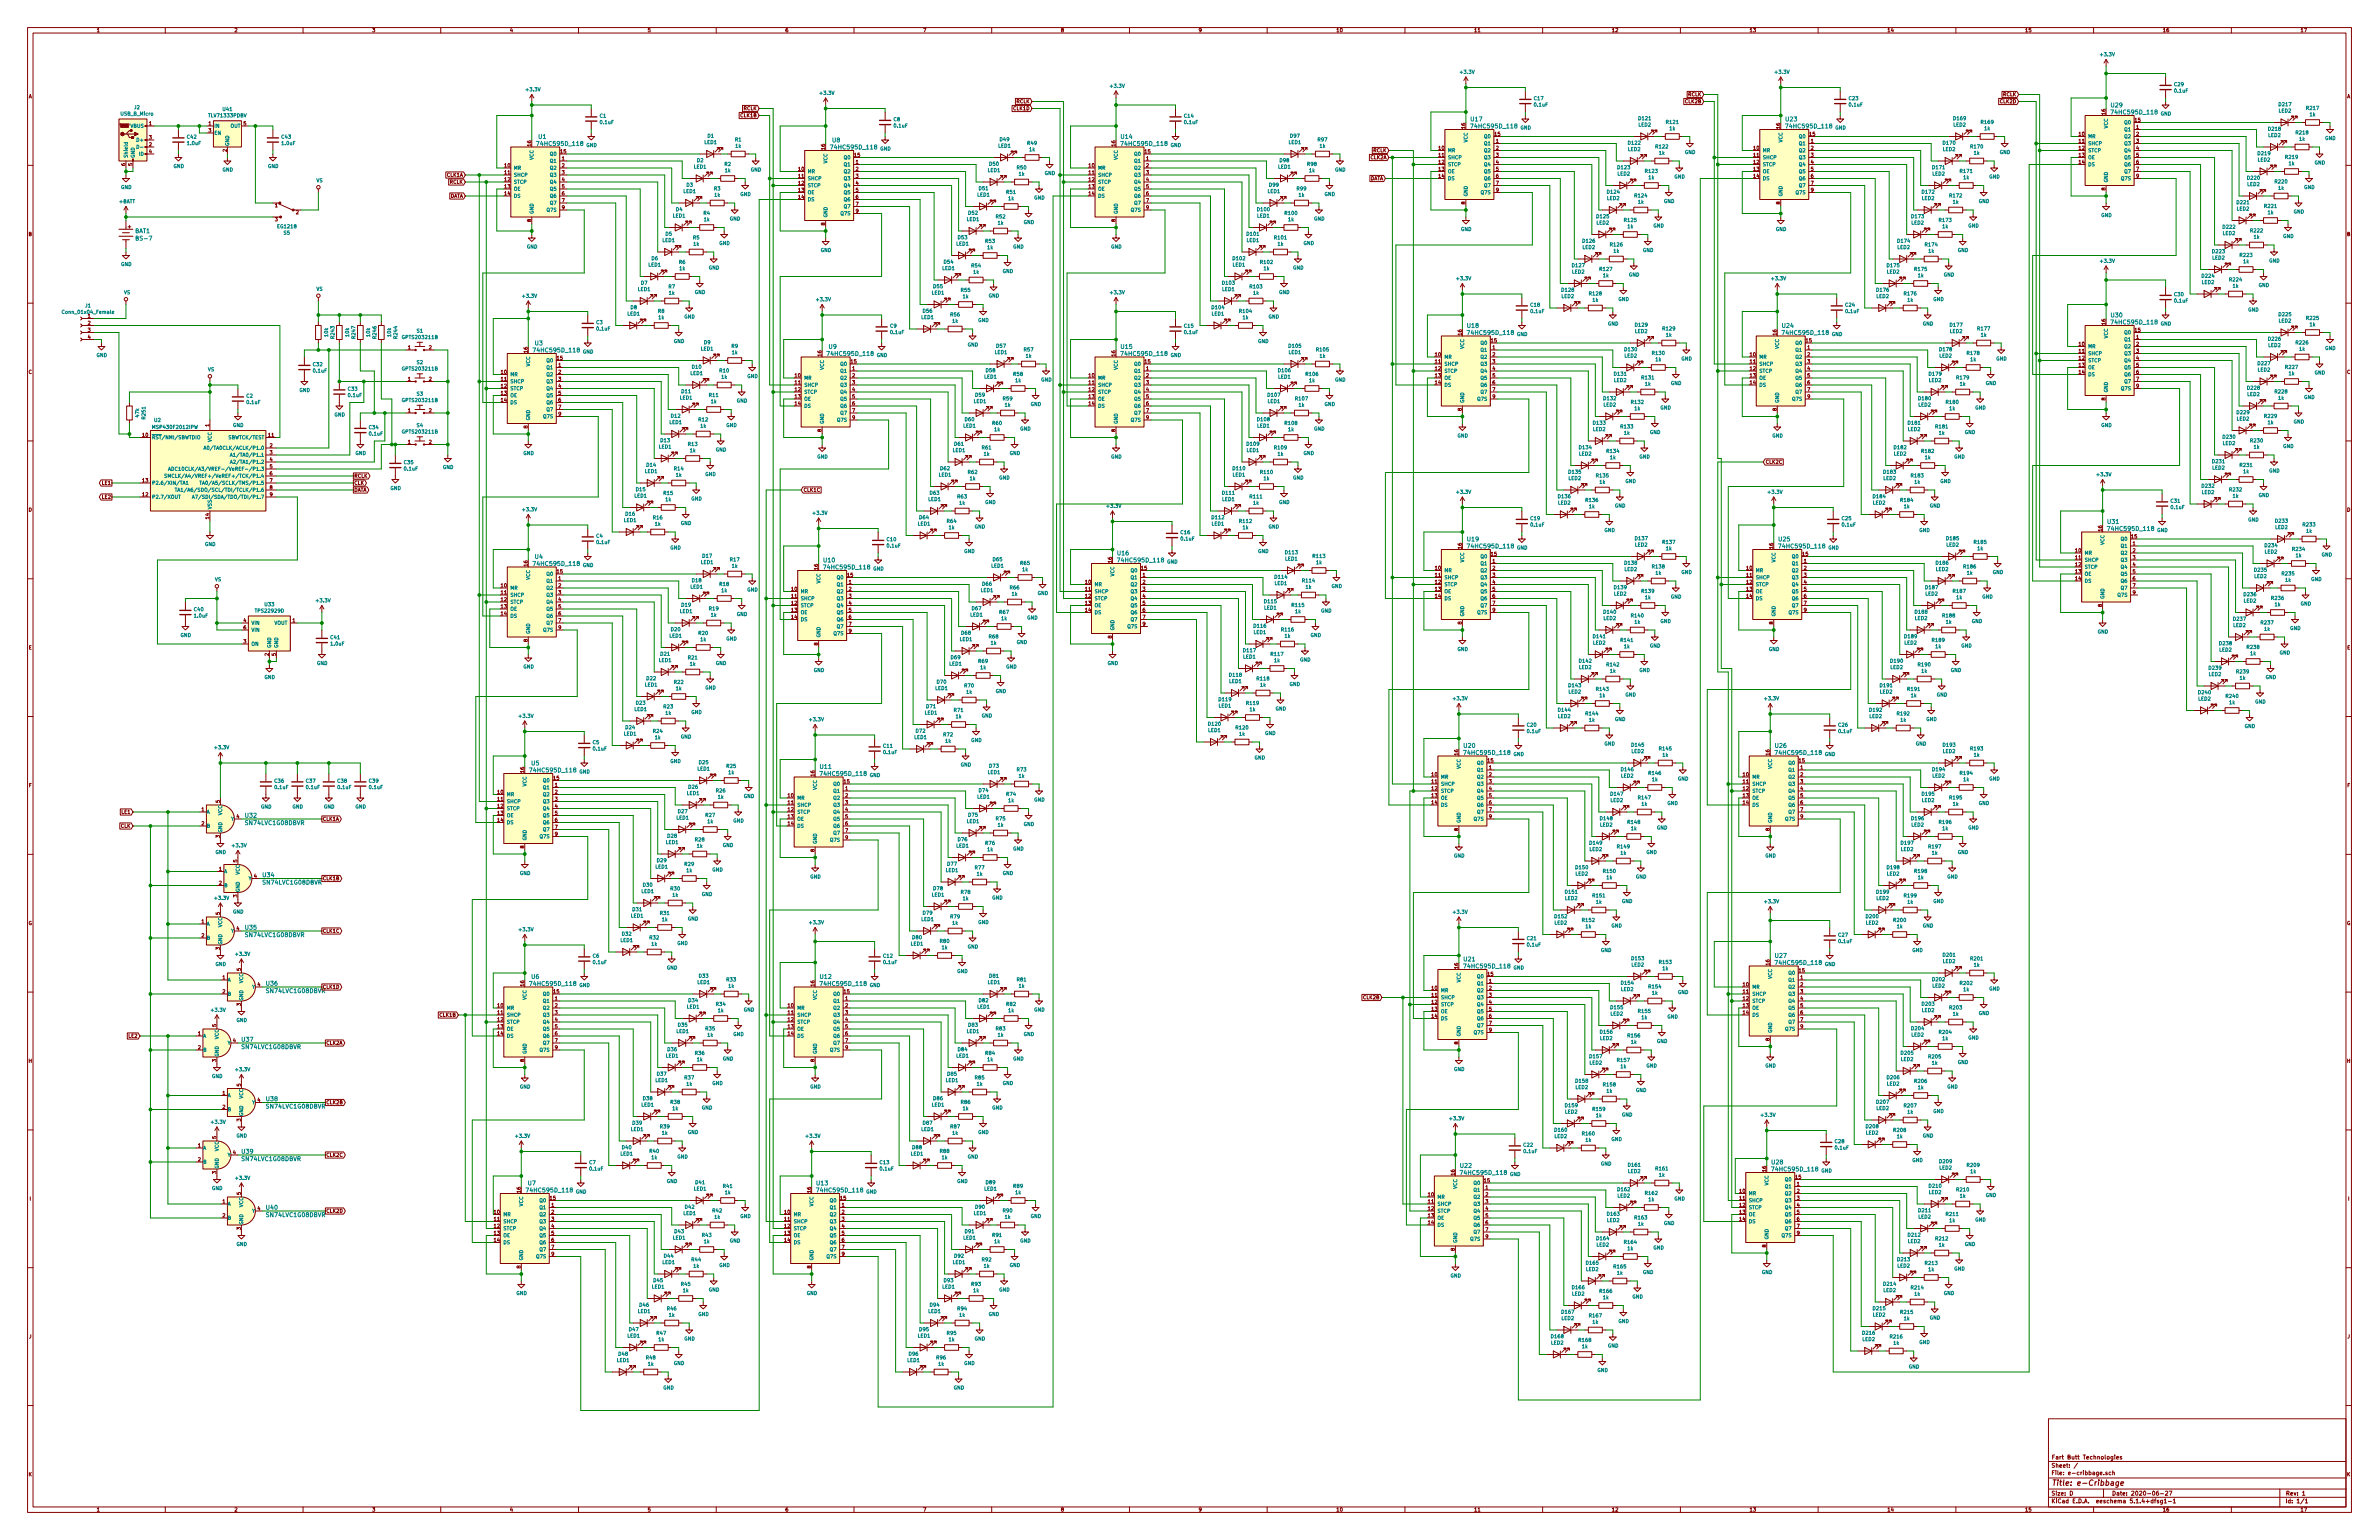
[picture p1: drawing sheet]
<svg xmlns="http://www.w3.org/2000/svg" width="864mm" height="559mm" viewBox="0 0 864 559" stroke-linecap="round" stroke-linejoin="round" font-family="sans-serif">
<defs><g id="words">
<text font-size="2.8" fill="#840000" x="744.6" y="539.1">Title: e-Cribbage</text>
<g font-size="2.1" fill="#008484">
<text x="766.4" y="38.9">U29</text>
<text x="767.1" y="41.5">74HC595D_118</text>
<text x="534" y="44">U17</text>
<text x="534.7" y="46.6">74HC595D_118</text>
<text x="648.3" y="44">U23</text>
<text x="649" y="46.6">74HC595D_118</text>
<text x="195.5" y="50.4">U1</text>
<text x="195.6" y="52.9">74HC595D_118</text>
<text x="302.2" y="51.6">U8</text>
<text x="407" y="50.4">U14</text>
<text x="407.7" y="52.9">74HC595D_118</text>
<text x="302.3" y="54.2">74HC595D_118</text>
<text x="49" y="84.6">BAT1</text>
<text x="49.8" y="87.3">BS-7</text>
<text x="532.7" y="118.9">U18</text>
<text x="647" y="118.9">U24</text>
<text x="766.4" y="115.1">U30</text>
<text x="767.1" y="117.7">74HC595D_118</text>
<text x="194.2" y="125.3">U3</text>
<text x="533.4" y="121.5">74HC595D_118</text>
<text x="647.7" y="121.5">74HC595D_118</text>
<text x="194.3" y="127.8">74HC595D_118</text>
<text x="300.9" y="126.6">U9</text>
<text x="301" y="129.1">74HC595D_118</text>
<text x="407" y="126.6">U15</text>
<text x="407.7" y="129.1">74HC595D_118</text>
<text x="765.1" y="190.1">U31</text>
<text x="532.7" y="196.4">U19</text>
<text x="645.8" y="196.4">U25</text>
<text x="765.8" y="192.6">74HC595D_118</text>
<text x="194.2" y="202.8">U4</text>
<text x="405.7" y="201.5">U16</text>
<text x="533.4" y="199">74HC595D_118</text>
<text x="646.5" y="199">74HC595D_118</text>
<text x="194.3" y="205.3">74HC595D_118</text>
<text x="299.1" y="204">U10</text>
<text x="299.7" y="206.6">74HC595D_118</text>
<text x="406.4" y="204">74HC595D_118</text>
<text x="531.5" y="271.3">U20</text>
<text x="532.2" y="273.9">74HC595D_118</text>
<text x="644.5" y="271.3">U26</text>
<text x="645.2" y="273.9">74HC595D_118</text>
<text x="193" y="277.7">U5</text>
<text x="193.1" y="280.2">74HC595D_118</text>
<text x="297.8" y="279">U11</text>
<text x="298.5" y="281.5">74HC595D_118</text>
<text x="89.1" y="296.7">U32</text>
<text x="89.3" y="299.4">SN74LVC1G08DBVR</text>
<text x="95.5" y="318.3">U34</text>
<text x="95.7" y="321">SN74LVC1G08DBVR</text>
<text x="89.1" y="337.3">U35</text>
<text x="89.3" y="340">SN74LVC1G08DBVR</text>
<text x="644.5" y="347.5">U27</text>
<text x="531.5" y="348.8">U21</text>
<text x="532.2" y="351.4">74HC595D_118</text>
<text x="645.2" y="350.1">74HC595D_118</text>
<text x="96.7" y="357.6">U36</text>
<text x="193" y="355.2">U6</text>
<text x="193.1" y="357.7">74HC595D_118</text>
<text x="297.8" y="355.2">U12</text>
<text x="298.5" y="357.7">74HC595D_118</text>
<text x="97" y="360.3">SN74LVC1G08DBVR</text>
<text x="87.9" y="378">U37</text>
<text x="88.1" y="380.6">SN74LVC1G08DBVR</text>
<text x="96.7" y="399.5">U38</text>
<text x="97" y="402.2">SN74LVC1G08DBVR</text>
<text x="87.9" y="418.6">U39</text>
<text x="88.1" y="421.3">SN74LVC1G08DBVR</text>
<text x="530.2" y="423.7">U22</text>
<text x="643.2" y="422.5">U28</text>
<text x="643.9" y="425">74HC595D_118</text>
<text x="191.7" y="430.1">U7</text>
<text x="296.5" y="430.1">U13</text>
<text x="530.9" y="426.3">74HC595D_118</text>
<text x="191.8" y="432.6">74HC595D_118</text>
<text x="297.2" y="432.6">74HC595D_118</text>
<text x="96.7" y="438.9">U40</text>
<text x="97" y="441.6">SN74LVC1G08DBVR</text>
</g>
<g font-size="2.1" fill="#840000">
<text x="744.6" y="532.5">Sheet: /</text>
<text x="744.6" y="529.5">Fart Butt Technologies</text>
<text x="744.6" y="535.2">File: e-cribbage.sch</text>
<text x="744.6" y="545.4">KiCad E.D.A. eeschema 5.1.4+dfsg1-1</text>
<text x="744.6" y="542.6">Size: D</text>
<text x="766.6" y="542.6">Date: 2020-06-27</text>
<text x="829.6" y="542.6">Rev: 1</text>
<text x="829.6" y="545.4">Id: 1/1</text>
</g>
<g font-size="1.8" fill="#840000">
<text x="35" y="11.6">1</text>
<text x="85" y="11.6">2</text>
<text x="135" y="11.6">3</text>
<text x="185" y="11.6">4</text>
<text x="235" y="11.6">5</text>
<text x="285" y="11.6">6</text>
<text x="335" y="11.6">7</text>
<text x="385" y="11.6">8</text>
<text x="435" y="11.6">9</text>
<text x="485" y="11.6">10</text>
<text x="535" y="11.6">11</text>
<text x="585" y="11.6">12</text>
<text x="635" y="11.6">13</text>
<text x="685" y="11.6">14</text>
<text x="735" y="11.6">15</text>
<text x="785" y="11.6">16</text>
<text x="835" y="11.6">17</text>
<text x="10.4" y="35.6">A</text>
<text x="612.8" y="34.9">RCLK</text>
<text x="727.1" y="34.9">RCLK</text>
<text x="852" y="35.6">A</text>
<text x="269.9" y="40">RCLK</text>
<text x="368" y="40">CLK1D</text>
<text x="369" y="37.5">RCLK</text>
<text x="611.8" y="37.5">CLK2B</text>
<text x="726.1" y="37.5">CLK2D</text>
<text x="764.3" y="41.6" transform="rotate(-90 764.3 41.6)">16</text>
<text x="54.1" y="45.5">1</text>
<text x="75.7" y="45.5">1</text>
<text x="88.4" y="45.5">5</text>
<text x="268.9" y="42.5">CLK1B</text>
<text x="531.9" y="46.7" transform="rotate(-90 531.9 46.7)">16</text>
<text x="646.2" y="46.7" transform="rotate(-90 646.2 46.7)">16</text>
<text x="775" y="44.2">15</text>
<text x="775.5" y="46.7">1</text>
<text x="54.1" y="53.1">2</text>
<text x="54.1" y="50.5">3</text>
<text x="75.7" y="48">3</text>
<text x="192.8" y="53" transform="rotate(-90 192.8 53)">16</text>
<text x="404.9" y="53" transform="rotate(-90 404.9 53)">16</text>
<text x="542.6" y="49.3">15</text>
<text x="543.1" y="51.8">1</text>
<text x="656.9" y="49.3">15</text>
<text x="657.4" y="51.8">1</text>
<text x="754.7" y="49.3">10</text>
<text x="754.7" y="51.8">11</text>
<text x="775.5" y="49.3">2</text>
<text x="775.5" y="51.8">3</text>
<text x="54.1" y="55.6">4</text>
<text x="82.3" y="55.1" transform="rotate(-90 82.3 55.1)">2</text>
<text x="203.5" y="55.6">15</text>
<text x="204" y="58.2">1</text>
<text x="299.5" y="54.3" transform="rotate(-90 299.5 54.3)">16</text>
<text x="310.2" y="56.9">15</text>
<text x="310.7" y="59.4">1</text>
<text x="415.6" y="55.6">15</text>
<text x="416.1" y="58.2">1</text>
<text x="497.5" y="57.8">CLK2A</text>
<text x="498.5" y="55.2">RCLK</text>
<text x="522.3" y="54.4">10</text>
<text x="522.3" y="56.9">11</text>
<text x="522.3" y="59.4">12</text>
<text x="543.1" y="54.4">2</text>
<text x="543.1" y="56.9">3</text>
<text x="543.1" y="59.4">4</text>
<text x="636.6" y="54.4">10</text>
<text x="636.6" y="56.9">11</text>
<text x="636.6" y="59.4">12</text>
<text x="657.4" y="54.4">2</text>
<text x="657.4" y="56.9">3</text>
<text x="657.4" y="59.4">4</text>
<text x="754.7" y="54.4">12</text>
<text x="754.7" y="56.9">13</text>
<text x="754.7" y="59.4">14</text>
<text x="775.5" y="54.4">4</text>
<text x="775.5" y="56.9">5</text>
<text x="775.5" y="59.4">6</text>
<text x="45.5" y="60.2" transform="rotate(-90 45.5 60.2)">6</text>
<text x="48" y="60.2" transform="rotate(-90 48 60.2)">5</text>
<text x="162.2" y="64.1">CLK1A</text>
<text x="183.2" y="60.7">10</text>
<text x="183.2" y="63.2">11</text>
<text x="183.2" y="65.8">12</text>
<text x="204" y="60.7">2</text>
<text x="204" y="63.2">3</text>
<text x="204" y="65.8">4</text>
<text x="289.9" y="62">10</text>
<text x="289.9" y="64.5">11</text>
<text x="310.7" y="62">2</text>
<text x="310.7" y="64.5">3</text>
<text x="395.3" y="60.7">10</text>
<text x="395.3" y="63.2">11</text>
<text x="395.3" y="65.8">12</text>
<text x="416.1" y="60.7">2</text>
<text x="416.1" y="63.2">3</text>
<text x="416.1" y="65.8">4</text>
<text x="497.2" y="65.4">DATA</text>
<text x="522.3" y="62">13</text>
<text x="522.3" y="64.5">14</text>
<text x="543.1" y="62">5</text>
<text x="543.1" y="64.5">6</text>
<text x="636.6" y="62">13</text>
<text x="636.6" y="64.5">14</text>
<text x="657.4" y="62">5</text>
<text x="657.4" y="64.5">6</text>
<text x="775.5" y="62">7</text>
<text x="775.5" y="64.5">9</text>
<text x="163.2" y="71.8">DATA</text>
<text x="163.2" y="66.7">RCLK</text>
<text x="183.2" y="68.3">13</text>
<text x="183.2" y="70.9">14</text>
<text x="204" y="68.3">5</text>
<text x="204" y="70.9">6</text>
<text x="289.9" y="67.1">12</text>
<text x="289.9" y="69.6">13</text>
<text x="310.7" y="67.1">4</text>
<text x="310.7" y="69.6">5</text>
<text x="395.3" y="68.3">13</text>
<text x="395.3" y="70.9">14</text>
<text x="416.1" y="68.3">5</text>
<text x="416.1" y="70.9">6</text>
<text x="543.1" y="67.1">7</text>
<text x="543.1" y="69.6">9</text>
<text x="657.4" y="67.1">7</text>
<text x="657.4" y="69.6">9</text>
<text x="764.3" y="69.1" transform="rotate(-90 764.3 69.1)">8</text>
<text x="99.8" y="75.2">1</text>
<text x="107.5" y="77.7">2</text>
<text x="204" y="73.4">7</text>
<text x="204" y="75.9">9</text>
<text x="289.9" y="72.1">14</text>
<text x="310.7" y="72.1">6</text>
<text x="310.7" y="74.7">7</text>
<text x="310.7" y="77.2">9</text>
<text x="416.1" y="73.4">7</text>
<text x="416.1" y="75.9">9</text>
<text x="531.9" y="74.1" transform="rotate(-90 531.9 74.1)">8</text>
<text x="646.2" y="74.1" transform="rotate(-90 646.2 74.1)">8</text>
<text x="99.8" y="80.3">3</text>
<text x="192.8" y="80.5" transform="rotate(-90 192.8 80.5)">8</text>
<text x="299.5" y="81.8" transform="rotate(-90 299.5 81.8)">8</text>
<text x="404.9" y="80.5" transform="rotate(-90 404.9 80.5)">8</text>
<text x="10.4" y="85.6">B</text>
<text x="852" y="85.6">B</text>
<text x="31.9" y="115.3">1</text>
<text x="31.9" y="117.9">2</text>
<text x="764.3" y="117.8" transform="rotate(-90 764.3 117.8)">16</text>
<text x="31.9" y="120.4">3</text>
<text x="31.9" y="122.9">4</text>
<text x="530.6" y="121.6" transform="rotate(-90 530.6 121.6)">16</text>
<text x="541.3" y="124.2">15</text>
<text x="644.9" y="121.6" transform="rotate(-90 644.9 121.6)">16</text>
<text x="655.6" y="124.2">15</text>
<text x="754.7" y="125.5">10</text>
<text x="775" y="120.4">15</text>
<text x="775.5" y="122.9">1</text>
<text x="775.5" y="125.5">2</text>
<text x="148.1" y="126.7">1</text>
<text x="155.7" y="126.7">2</text>
<text x="191.5" y="128" transform="rotate(-90 191.5 128)">16</text>
<text x="202.2" y="130.6">15</text>
<text x="298.2" y="129.2" transform="rotate(-90 298.2 129.2)">16</text>
<text x="308.9" y="131.8">15</text>
<text x="404.9" y="129.2" transform="rotate(-90 404.9 129.2)">16</text>
<text x="415.6" y="131.8">15</text>
<text x="521" y="129.3">10</text>
<text x="521" y="131.8">11</text>
<text x="541.8" y="126.7">1</text>
<text x="541.8" y="129.3">2</text>
<text x="541.8" y="131.8">3</text>
<text x="635.3" y="129.3">10</text>
<text x="635.3" y="131.8">11</text>
<text x="656.1" y="126.7">1</text>
<text x="656.1" y="129.3">2</text>
<text x="656.1" y="131.8">3</text>
<text x="754.7" y="128">11</text>
<text x="754.7" y="130.6">12</text>
<text x="775.5" y="128">3</text>
<text x="775.5" y="130.6">4</text>
<text x="10.4" y="135.6">C</text>
<text x="181.9" y="135.6">10</text>
<text x="202.7" y="133.1">1</text>
<text x="202.7" y="135.6">2</text>
<text x="288.6" y="136.9">10</text>
<text x="309.4" y="134.4">1</text>
<text x="309.4" y="136.9">2</text>
<text x="395.3" y="136.9">10</text>
<text x="416.1" y="134.4">1</text>
<text x="416.1" y="136.9">2</text>
<text x="521" y="134.4">12</text>
<text x="521" y="136.9">13</text>
<text x="541.8" y="134.4">4</text>
<text x="541.8" y="136.9">5</text>
<text x="635.3" y="134.4">12</text>
<text x="635.3" y="136.9">13</text>
<text x="656.1" y="134.4">4</text>
<text x="656.1" y="136.9">5</text>
<text x="754.7" y="133.1">13</text>
<text x="754.7" y="135.6">14</text>
<text x="775.5" y="133.1">5</text>
<text x="775.5" y="135.6">6</text>
<text x="852" y="135.6">C</text>
<text x="148.1" y="138.2">1</text>
<text x="155.7" y="138.2">2</text>
<text x="181.9" y="138.2">11</text>
<text x="181.9" y="140.7">12</text>
<text x="181.9" y="143.3">13</text>
<text x="202.7" y="138.2">3</text>
<text x="202.7" y="140.7">4</text>
<text x="202.7" y="143.3">5</text>
<text x="288.6" y="139.4">11</text>
<text x="288.6" y="142">12</text>
<text x="309.4" y="139.4">3</text>
<text x="309.4" y="142">4</text>
<text x="395.3" y="139.4">11</text>
<text x="395.3" y="142">12</text>
<text x="416.1" y="139.4">3</text>
<text x="416.1" y="142">4</text>
<text x="521" y="139.4">14</text>
<text x="541.8" y="139.4">6</text>
<text x="541.8" y="142">7</text>
<text x="635.3" y="139.4">14</text>
<text x="656.1" y="139.4">6</text>
<text x="656.1" y="142">7</text>
<text x="775.5" y="138.2">7</text>
<text x="775.5" y="140.7">9</text>
<text x="148.1" y="149.6">1</text>
<text x="155.7" y="149.6">2</text>
<text x="181.9" y="145.8">14</text>
<text x="202.7" y="145.8">6</text>
<text x="202.7" y="148.3">7</text>
<text x="288.6" y="144.5">13</text>
<text x="288.6" y="147.1">14</text>
<text x="309.4" y="144.5">5</text>
<text x="309.4" y="147.1">6</text>
<text x="309.4" y="149.6">7</text>
<text x="395.3" y="144.5">13</text>
<text x="395.3" y="147.1">14</text>
<text x="416.1" y="144.5">5</text>
<text x="416.1" y="147.1">6</text>
<text x="416.1" y="149.6">7</text>
<text x="530.6" y="149.1" transform="rotate(-90 530.6 149.1)">8</text>
<text x="541.8" y="144.5">9</text>
<text x="644.9" y="149.1" transform="rotate(-90 644.9 149.1)">8</text>
<text x="656.1" y="144.5">9</text>
<text x="764.3" y="145.3" transform="rotate(-90 764.3 145.3)">8</text>
<text x="75.9" y="154.8" transform="rotate(-90 75.9 154.8)">1</text>
<text x="191.5" y="155.4" transform="rotate(-90 191.5 155.4)">8</text>
<text x="202.7" y="150.9">9</text>
<text x="309.4" y="152.1">9</text>
<text x="416.1" y="152.1">9</text>
<text x="51.7" y="158.5">10</text>
<text x="97.5" y="158.5">11</text>
<text x="148.1" y="161">1</text>
<text x="155.7" y="161">2</text>
<text x="298.2" y="156.7" transform="rotate(-90 298.2 156.7)">8</text>
<text x="404.9" y="156.7" transform="rotate(-90 404.9 156.7)">8</text>
<text x="97.9" y="162.3">2</text>
<text x="97.9" y="164.8">3</text>
<text x="97.9" y="167.4">4</text>
<text x="97.9" y="169.9">5</text>
<text x="97.9" y="172.5">6</text>
<text x="128.5" y="173.4">RCLK</text>
<text x="640.9" y="168.3">CLK2C</text>
<text x="37.1" y="175.9">LE1</text>
<text x="51.7" y="175">13</text>
<text x="97.9" y="175">7</text>
<text x="97.9" y="177.5">8</text>
<text x="128.5" y="175.9">CLK</text>
<text x="128.5" y="178.4">DATA</text>
<text x="291.6" y="178.4">CLK1C</text>
<text x="10.4" y="185.6">D</text>
<text x="37.1" y="181">LE2</text>
<text x="51.7" y="180.1">12</text>
<text x="97.9" y="180.1">9</text>
<text x="852" y="185.6">D</text>
<text x="75.9" y="188.3" transform="rotate(-90 75.9 188.3)">14</text>
<text x="763" y="192.7" transform="rotate(-90 763 192.7)">16</text>
<text x="773.7" y="195.3">15</text>
<text x="774.2" y="197.9">1</text>
<text x="530.6" y="199.1" transform="rotate(-90 530.6 199.1)">16</text>
<text x="541.3" y="201.7">15</text>
<text x="643.6" y="199.1" transform="rotate(-90 643.6 199.1)">16</text>
<text x="654.4" y="201.7">15</text>
<text x="753.4" y="200.4">10</text>
<text x="753.4" y="202.9">11</text>
<text x="774.2" y="200.4">2</text>
<text x="774.2" y="202.9">3</text>
<text x="191.5" y="205.4" transform="rotate(-90 191.5 205.4)">16</text>
<text x="202.2" y="208">15</text>
<text x="296.9" y="206.7" transform="rotate(-90 296.9 206.7)">16</text>
<text x="307.6" y="209.3">15</text>
<text x="403.6" y="204.2" transform="rotate(-90 403.6 204.2)">16</text>
<text x="414.3" y="206.8">15</text>
<text x="414.8" y="209.3">1</text>
<text x="521" y="206.8">10</text>
<text x="521" y="209.3">11</text>
<text x="541.8" y="204.2">1</text>
<text x="541.8" y="206.8">2</text>
<text x="541.8" y="209.3">3</text>
<text x="634" y="206.8">10</text>
<text x="634" y="209.3">11</text>
<text x="654.8" y="204.2">1</text>
<text x="654.8" y="206.8">2</text>
<text x="654.8" y="209.3">3</text>
<text x="753.4" y="205.5">12</text>
<text x="753.4" y="208">13</text>
<text x="774.2" y="205.5">4</text>
<text x="774.2" y="208">5</text>
<text x="181.9" y="213.1">10</text>
<text x="181.9" y="215.6">11</text>
<text x="202.7" y="210.6">1</text>
<text x="202.7" y="213.1">2</text>
<text x="202.7" y="215.6">3</text>
<text x="287.3" y="214.4">10</text>
<text x="308.1" y="211.8">1</text>
<text x="308.1" y="214.4">2</text>
<text x="394" y="211.8">10</text>
<text x="394" y="214.4">11</text>
<text x="414.8" y="211.8">2</text>
<text x="414.8" y="214.4">3</text>
<text x="521" y="211.8">12</text>
<text x="521" y="214.4">13</text>
<text x="541.8" y="211.8">4</text>
<text x="541.8" y="214.4">5</text>
<text x="634" y="211.8">12</text>
<text x="634" y="214.4">13</text>
<text x="654.8" y="211.8">4</text>
<text x="654.8" y="214.4">5</text>
<text x="753.4" y="210.6">14</text>
<text x="774.2" y="210.6">6</text>
<text x="774.2" y="213.1">7</text>
<text x="774.2" y="215.6">9</text>
<text x="181.9" y="218.2">12</text>
<text x="181.9" y="220.7">13</text>
<text x="202.7" y="218.2">4</text>
<text x="202.7" y="220.7">5</text>
<text x="287.3" y="216.9">11</text>
<text x="287.3" y="219.5">12</text>
<text x="287.3" y="222">13</text>
<text x="308.1" y="216.9">3</text>
<text x="308.1" y="219.5">4</text>
<text x="308.1" y="222">5</text>
<text x="394" y="216.9">12</text>
<text x="394" y="219.5">13</text>
<text x="394" y="222">14</text>
<text x="414.8" y="216.9">4</text>
<text x="414.8" y="219.5">5</text>
<text x="414.8" y="222">6</text>
<text x="521" y="216.9">14</text>
<text x="541.8" y="216.9">6</text>
<text x="541.8" y="219.5">7</text>
<text x="541.8" y="222">9</text>
<text x="634" y="216.9">14</text>
<text x="654.8" y="216.9">6</text>
<text x="654.8" y="219.5">7</text>
<text x="654.8" y="222">9</text>
<text x="763" y="220.2" transform="rotate(-90 763 220.2)">8</text>
<text x="88.4" y="225.8">4</text>
<text x="106.2" y="225.8">1</text>
<text x="181.9" y="223.3">14</text>
<text x="202.7" y="223.3">6</text>
<text x="202.7" y="225.8">7</text>
<text x="287.3" y="224.5">14</text>
<text x="308.1" y="224.5">6</text>
<text x="308.1" y="227.1">7</text>
<text x="414.8" y="224.5">7</text>
<text x="414.8" y="227.1">9</text>
<text x="530.6" y="226.5" transform="rotate(-90 530.6 226.5)">8</text>
<text x="643.6" y="226.5" transform="rotate(-90 643.6 226.5)">8</text>
<text x="88.4" y="233.4">3</text>
<text x="88.4" y="228.3">6</text>
<text x="191.5" y="232.9" transform="rotate(-90 191.5 232.9)">8</text>
<text x="202.7" y="228.3">9</text>
<text x="308.1" y="229.6">9</text>
<text x="403.6" y="231.6" transform="rotate(-90 403.6 231.6)">8</text>
<text x="10.4" y="235.6">E</text>
<text x="97.5" y="238" transform="rotate(-90 97.5 238)">2</text>
<text x="100.1" y="238" transform="rotate(-90 100.1 238)">5</text>
<text x="296.9" y="234.2" transform="rotate(-90 296.9 234.2)">8</text>
<text x="852" y="235.6">E</text>
<text x="529.3" y="274" transform="rotate(-90 529.3 274)">16</text>
<text x="642.4" y="274" transform="rotate(-90 642.4 274)">16</text>
<text x="190.2" y="280.4" transform="rotate(-90 190.2 280.4)">16</text>
<text x="295.7" y="281.6" transform="rotate(-90 295.7 281.6)">16</text>
<text x="519.7" y="281.7">10</text>
<text x="540.1" y="276.6">15</text>
<text x="540.5" y="279.1">1</text>
<text x="540.5" y="281.7">2</text>
<text x="632.8" y="281.7">10</text>
<text x="653.1" y="276.6">15</text>
<text x="653.6" y="279.1">1</text>
<text x="653.6" y="281.7">2</text>
<text x="10.5" y="285.6">F</text>
<text x="201" y="283">15</text>
<text x="201.4" y="285.5">1</text>
<text x="306.4" y="284.2">15</text>
<text x="306.9" y="286.8">1</text>
<text x="519.7" y="284.2">11</text>
<text x="519.7" y="286.8">12</text>
<text x="540.5" y="284.2">3</text>
<text x="540.5" y="286.8">4</text>
<text x="632.8" y="284.2">11</text>
<text x="632.8" y="286.8">12</text>
<text x="653.6" y="284.2">3</text>
<text x="653.6" y="286.8">4</text>
<text x="852.1" y="285.6">F</text>
<text x="79.8" y="291.3" transform="rotate(-90 79.8 291.3)">5</text>
<text x="180.6" y="288">10</text>
<text x="180.6" y="290.6">11</text>
<text x="180.6" y="293.1">12</text>
<text x="201.4" y="288">2</text>
<text x="201.4" y="290.6">3</text>
<text x="201.4" y="293.1">4</text>
<text x="286.1" y="289.3">10</text>
<text x="286.1" y="291.8">11</text>
<text x="306.9" y="289.3">2</text>
<text x="306.9" y="291.8">3</text>
<text x="519.7" y="289.3">13</text>
<text x="519.7" y="291.8">14</text>
<text x="540.5" y="289.3">5</text>
<text x="540.5" y="291.8">6</text>
<text x="632.8" y="289.3">13</text>
<text x="632.8" y="291.8">14</text>
<text x="653.6" y="289.3">5</text>
<text x="653.6" y="291.8">6</text>
<text x="44.2" y="295.3">LE1</text>
<text x="73.2" y="294.4">1</text>
<text x="73.2" y="299.5">2</text>
<text x="85.9" y="296.9">4</text>
<text x="117.1" y="297.8">CLK1A</text>
<text x="180.6" y="295.7">13</text>
<text x="180.6" y="298.2">14</text>
<text x="201.4" y="295.7">5</text>
<text x="201.4" y="298.2">6</text>
<text x="286.1" y="294.4">12</text>
<text x="286.1" y="296.9">13</text>
<text x="286.1" y="299.5">14</text>
<text x="306.9" y="294.4">4</text>
<text x="306.9" y="296.9">5</text>
<text x="306.9" y="299.5">6</text>
<text x="540.5" y="294.4">7</text>
<text x="540.5" y="296.9">9</text>
<text x="653.6" y="294.4">7</text>
<text x="653.6" y="296.9">9</text>
<text x="43.8" y="300.4">CLK</text>
<text x="79.8" y="304" transform="rotate(-90 79.8 304)">3</text>
<text x="201.4" y="300.7">7</text>
<text x="201.4" y="303.3">9</text>
<text x="306.9" y="302">7</text>
<text x="306.9" y="304.5">9</text>
<text x="529.3" y="301.5" transform="rotate(-90 529.3 301.5)">8</text>
<text x="642.4" y="301.5" transform="rotate(-90 642.4 301.5)">8</text>
<text x="190.2" y="307.8" transform="rotate(-90 190.2 307.8)">8</text>
<text x="295.7" y="309.1" transform="rotate(-90 295.7 309.1)">8</text>
<text x="79.5" y="316">1</text>
<text x="86.1" y="312.9" transform="rotate(-90 86.1 312.9)">5</text>
<text x="79.5" y="321.1">2</text>
<text x="92.2" y="318.5">4</text>
<text x="117.1" y="319.4">CLK1B</text>
<text x="86.1" y="325.6" transform="rotate(-90 86.1 325.6)">3</text>
<text x="10.3" y="335.6">G</text>
<text x="73.2" y="335">1</text>
<text x="79.8" y="332" transform="rotate(-90 79.8 332)">5</text>
<text x="851.9" y="335.6">G</text>
<text x="73.2" y="340.1">2</text>
<text x="85.9" y="337.6">4</text>
<text x="117.1" y="338.5">CLK1C</text>
<text x="79.8" y="344.7" transform="rotate(-90 79.8 344.7)">3</text>
<text x="87.4" y="352.3" transform="rotate(-90 87.4 352.3)">5</text>
<text x="529.3" y="351.5" transform="rotate(-90 529.3 351.5)">16</text>
<text x="642.4" y="350.2" transform="rotate(-90 642.4 350.2)">16</text>
<text x="653.1" y="352.8">15</text>
<text x="80.8" y="355.3">1</text>
<text x="93.5" y="357.9">4</text>
<text x="117.1" y="358.8">CLK1D</text>
<text x="190.2" y="357.8" transform="rotate(-90 190.2 357.8)">16</text>
<text x="295.7" y="357.8" transform="rotate(-90 295.7 357.8)">16</text>
<text x="519.7" y="359.2">10</text>
<text x="540.1" y="354.1">15</text>
<text x="540.5" y="356.6">1</text>
<text x="540.5" y="359.2">2</text>
<text x="632.8" y="357.9">10</text>
<text x="653.6" y="355.3">1</text>
<text x="653.6" y="357.9">2</text>
<text x="80.8" y="360.4">2</text>
<text x="87.4" y="365" transform="rotate(-90 87.4 365)">3</text>
<text x="180.6" y="365.5">10</text>
<text x="201" y="360.4">15</text>
<text x="201.4" y="363">1</text>
<text x="201.4" y="365.5">2</text>
<text x="286.1" y="365.5">10</text>
<text x="306.4" y="360.4">15</text>
<text x="306.9" y="363">1</text>
<text x="306.9" y="365.5">2</text>
<text x="495" y="362.6">CLK2B</text>
<text x="519.7" y="361.7">11</text>
<text x="519.7" y="364.2">12</text>
<text x="540.5" y="361.7">3</text>
<text x="540.5" y="364.2">4</text>
<text x="632.8" y="360.4">11</text>
<text x="632.8" y="363">12</text>
<text x="632.8" y="365.5">13</text>
<text x="653.6" y="360.4">3</text>
<text x="653.6" y="363">4</text>
<text x="653.6" y="365.5">5</text>
<text x="159.7" y="368.9">CLK1B</text>
<text x="180.6" y="368">11</text>
<text x="180.6" y="370.6">12</text>
<text x="201.4" y="368">3</text>
<text x="201.4" y="370.6">4</text>
<text x="286.1" y="368">11</text>
<text x="286.1" y="370.6">12</text>
<text x="306.9" y="368">3</text>
<text x="306.9" y="370.6">4</text>
<text x="519.7" y="366.8">13</text>
<text x="519.7" y="369.3">14</text>
<text x="540.5" y="366.8">5</text>
<text x="540.5" y="369.3">6</text>
<text x="540.5" y="371.9">7</text>
<text x="632.8" y="368">14</text>
<text x="653.6" y="368">6</text>
<text x="653.6" y="370.6">7</text>
<text x="46.8" y="376.6">LE2</text>
<text x="71.9" y="375.7">1</text>
<text x="78.5" y="372.6" transform="rotate(-90 78.5 372.6)">5</text>
<text x="180.6" y="373.1">13</text>
<text x="180.6" y="375.7">14</text>
<text x="201.4" y="373.1">5</text>
<text x="201.4" y="375.7">6</text>
<text x="286.1" y="373.1">13</text>
<text x="286.1" y="375.7">14</text>
<text x="306.9" y="373.1">5</text>
<text x="306.9" y="375.7">6</text>
<text x="540.5" y="374.4">9</text>
<text x="642.4" y="377.7" transform="rotate(-90 642.4 377.7)">8</text>
<text x="653.6" y="373.1">9</text>
<text x="71.9" y="380.7">2</text>
<text x="84.6" y="378.2">4</text>
<text x="118.4" y="379.1">CLK2A</text>
<text x="201.4" y="378.2">7</text>
<text x="201.4" y="380.7">9</text>
<text x="306.9" y="378.2">7</text>
<text x="306.9" y="380.7">9</text>
<text x="529.3" y="378.9" transform="rotate(-90 529.3 378.9)">8</text>
<text x="10.4" y="385.6">H</text>
<text x="78.5" y="385.3" transform="rotate(-90 78.5 385.3)">3</text>
<text x="190.2" y="385.3" transform="rotate(-90 190.2 385.3)">8</text>
<text x="295.7" y="385.3" transform="rotate(-90 295.7 385.3)">8</text>
<text x="852" y="385.6">H</text>
<text x="87.4" y="394.2" transform="rotate(-90 87.4 394.2)">5</text>
<text x="80.8" y="397.3">1</text>
<text x="93.5" y="399.8">4</text>
<text x="118.4" y="400.7">CLK2B</text>
<text x="80.8" y="402.3">2</text>
<text x="87.4" y="406.9" transform="rotate(-90 87.4 406.9)">3</text>
<text x="78.5" y="413.2" transform="rotate(-90 78.5 413.2)">5</text>
<text x="71.9" y="416.3">1</text>
<text x="84.6" y="418.8">4</text>
<text x="118.4" y="419.7">CLK2C</text>
<text x="71.9" y="421.4">2</text>
<text x="78.5" y="425.9" transform="rotate(-90 78.5 425.9)">3</text>
<text x="641.1" y="425.1" transform="rotate(-90 641.1 425.1)">16</text>
<text x="528.1" y="426.4" transform="rotate(-90 528.1 426.4)">16</text>
<text x="538.8" y="429">15</text>
<text x="539.3" y="431.5">1</text>
<text x="651.8" y="427.7">15</text>
<text x="652.3" y="430.3">1</text>
<text x="10.7" y="435.6">I</text>
<text x="80.8" y="436.6">1</text>
<text x="87.4" y="433.6" transform="rotate(-90 87.4 433.6)">5</text>
<text x="189" y="432.8" transform="rotate(-90 189 432.8)">16</text>
<text x="199.7" y="435.4">15</text>
<text x="200.2" y="437.9">1</text>
<text x="294.4" y="432.8" transform="rotate(-90 294.4 432.8)">16</text>
<text x="305.1" y="435.4">15</text>
<text x="305.6" y="437.9">1</text>
<text x="518.5" y="434.1">10</text>
<text x="518.5" y="436.6">11</text>
<text x="539.3" y="434.1">2</text>
<text x="539.3" y="436.6">3</text>
<text x="631.5" y="432.8">10</text>
<text x="631.5" y="435.4">11</text>
<text x="631.5" y="437.9">12</text>
<text x="652.3" y="432.8">2</text>
<text x="652.3" y="435.4">3</text>
<text x="652.3" y="437.9">4</text>
<text x="852.3" y="435.6">I</text>
<text x="80.8" y="441.7">2</text>
<text x="93.5" y="439.2">4</text>
<text x="118.4" y="440.1">CLK2D</text>
<text x="179.4" y="440.4">10</text>
<text x="179.4" y="443">11</text>
<text x="200.2" y="440.4">2</text>
<text x="200.2" y="443">3</text>
<text x="284.8" y="440.4">10</text>
<text x="284.8" y="443">11</text>
<text x="305.6" y="440.4">2</text>
<text x="305.6" y="443">3</text>
<text x="518.5" y="439.2">12</text>
<text x="518.5" y="441.7">13</text>
<text x="539.3" y="439.2">4</text>
<text x="539.3" y="441.7">5</text>
<text x="631.5" y="440.4">13</text>
<text x="631.5" y="443">14</text>
<text x="652.3" y="440.4">5</text>
<text x="652.3" y="443">6</text>
<text x="87.4" y="446.3" transform="rotate(-90 87.4 446.3)">3</text>
<text x="179.4" y="445.5">12</text>
<text x="179.4" y="448.1">13</text>
<text x="200.2" y="445.5">4</text>
<text x="200.2" y="448.1">5</text>
<text x="284.8" y="445.5">12</text>
<text x="284.8" y="448.1">13</text>
<text x="305.6" y="445.5">4</text>
<text x="305.6" y="448.1">5</text>
<text x="518.5" y="444.2">14</text>
<text x="539.3" y="444.2">6</text>
<text x="539.3" y="446.8">7</text>
<text x="539.3" y="449.3">9</text>
<text x="652.3" y="445.5">7</text>
<text x="652.3" y="448.1">9</text>
<text x="179.4" y="450.6">14</text>
<text x="200.2" y="450.6">6</text>
<text x="200.2" y="453.1">7</text>
<text x="200.2" y="455.7">9</text>
<text x="284.8" y="450.6">14</text>
<text x="305.6" y="450.6">6</text>
<text x="305.6" y="453.1">7</text>
<text x="305.6" y="455.7">9</text>
<text x="528.1" y="453.9" transform="rotate(-90 528.1 453.9)">8</text>
<text x="641.1" y="452.6" transform="rotate(-90 641.1 452.6)">8</text>
<text x="189" y="460.2" transform="rotate(-90 189 460.2)">8</text>
<text x="294.4" y="460.2" transform="rotate(-90 294.4 460.2)">8</text>
<text x="10.5" y="485.6">J</text>
<text x="852.1" y="485.6">J</text>
<text x="10.4" y="535.6">K</text>
<text x="852" y="535.6">K</text>
<text x="35" y="548.4">1</text>
<text x="85" y="548.4">2</text>
<text x="135" y="548.4">3</text>
<text x="185" y="548.4">4</text>
<text x="235" y="548.4">5</text>
<text x="285" y="548.4">6</text>
<text x="335" y="548.4">7</text>
<text x="385" y="548.4">8</text>
<text x="435" y="548.4">9</text>
<text x="485" y="548.4">10</text>
<text x="535" y="548.4">11</text>
<text x="585" y="548.4">12</text>
<text x="635" y="548.4">13</text>
<text x="685" y="548.4">14</text>
<text x="735" y="548.4">15</text>
<text x="785" y="548.4">16</text>
<text x="835" y="548.4">17</text>
</g>
<g font-size="1.8" fill="#008484">
<text x="762.6" y="20.4">+3.3V</text>
<text x="530.2" y="26.8">+3.3V</text>
<text x="644.5" y="26.8">+3.3V</text>
<text x="191.1" y="33.1">+3.3V</text>
<text x="297.8" y="34.4">+3.3V</text>
<text x="403.2" y="31.9">+3.3V</text>
<text x="789.3" y="31.3">C29</text>
<text x="789.4" y="33.6">0.1uF</text>
<text x="43.9" y="41.9">USB_B_Micro</text>
<text x="48.7" y="39.6">J2</text>
<text x="80.9" y="40.3">U41</text>
<text x="556.9" y="36.3">C17</text>
<text x="557" y="38.7">0.1uF</text>
<text x="671.2" y="36.3">C23</text>
<text x="671.3" y="38.7">0.1uF</text>
<text x="784.3" y="41.9">GND</text>
<text x="827.2" y="40.8">LED2</text>
<text x="827.4" y="38.5">D217</text>
<text x="837.4" y="39.9">R217</text>
<text x="47.4" y="46.4">VBUS</text>
<text x="76" y="42.6">TLV71333PDBV</text>
<text x="77.7" y="46.4">IN</text>
<text x="83.6" y="46.4">OUT</text>
<text x="217.8" y="42.7">C1</text>
<text x="217.9" y="45">0.1uF</text>
<text x="324.4" y="44">C8</text>
<text x="324.6" y="46.3">0.1uF</text>
<text x="429.9" y="42.7">C14</text>
<text x="430" y="45">0.1uF</text>
<text x="551.9" y="47">GND</text>
<text x="594.8" y="45.9">LED2</text>
<text x="594.9" y="43.6">D121</text>
<text x="605" y="45">R121</text>
<text x="606.1" y="47.3">1k</text>
<text x="666.2" y="47">GND</text>
<text x="709.1" y="45.9">LED2</text>
<text x="709.2" y="43.6">D169</text>
<text x="719.3" y="45">R169</text>
<text x="720.4" y="47.3">1k</text>
<text x="765.2" y="46.7" transform="rotate(-90 765.2 46.7)">VCC</text>
<text x="771.3" y="47.6">Q1</text>
<text x="771.3" y="45.1">Q0</text>
<text x="823.5" y="47.4">D218</text>
<text x="838.5" y="42.2">1k</text>
<text x="50" y="51.4">D+</text>
<text x="68" y="50.3">C42</text>
<text x="68.1" y="52.6">1.0uF</text>
<text x="77.7" y="48.9">EN</text>
<text x="83.2" y="53.1" transform="rotate(-90 83.2 53.1)">GND</text>
<text x="102.3" y="50.3">C43</text>
<text x="102.4" y="52.6">1.0uF</text>
<text x="212.8" y="53.3">GND</text>
<text x="255.7" y="52.3">LED1</text>
<text x="256.9" y="50">D1</text>
<text x="266.9" y="51.3">R1</text>
<text x="267" y="53.6">1k</text>
<text x="362.4" y="53.5">LED1</text>
<text x="363" y="51.2">D49</text>
<text x="373" y="52.6">R49</text>
<text x="424.9" y="53.3">GND</text>
<text x="467.8" y="52.3">LED1</text>
<text x="468.4" y="50">D97</text>
<text x="478.4" y="51.3">R97</text>
<text x="479.1" y="53.6">1k</text>
<text x="532.8" y="51.7" transform="rotate(-90 532.8 51.7)">VCC</text>
<text x="538.9" y="52.7">Q1</text>
<text x="538.9" y="50.2">Q0</text>
<text x="591.1" y="52.5">D122</text>
<text x="601.1" y="53.8">R122</text>
<text x="647.1" y="51.7" transform="rotate(-90 647.1 51.7)">VCC</text>
<text x="653.2" y="52.7">Q1</text>
<text x="653.2" y="50.2">Q0</text>
<text x="705.4" y="52.5">D170</text>
<text x="715.4" y="53.8">R170</text>
<text x="757.9" y="50.2">MR</text>
<text x="757.9" y="52.7">SHCP</text>
<text x="771.3" y="50.2">Q2</text>
<text x="771.3" y="52.7">Q3</text>
<text x="823.4" y="49.7">LED2</text>
<text x="833.6" y="48.8">R218</text>
<text x="834.7" y="51.1">1k</text>
<text x="844" y="50.8">GND</text>
<text x="46.4" y="57.4" transform="rotate(-90 46.4 57.4)">Shield</text>
<text x="48.9" y="57.4" transform="rotate(-90 48.9 57.4)">GND</text>
<text x="50.5" y="56.5">ID</text>
<text x="193.7" y="58.1" transform="rotate(-90 193.7 58.1)">VCC</text>
<text x="199.8" y="59.1">Q1</text>
<text x="199.8" y="56.5">Q0</text>
<text x="253.1" y="58.9">D2</text>
<text x="300.4" y="59.4" transform="rotate(-90 300.4 59.4)">VCC</text>
<text x="306.5" y="57.8">Q0</text>
<text x="319.5" y="54.6">GND</text>
<text x="373.7" y="54.9">1k</text>
<text x="405.8" y="58.1" transform="rotate(-90 405.8 58.1)">VCC</text>
<text x="411.9" y="59.1">Q1</text>
<text x="411.9" y="56.5">Q0</text>
<text x="464.6" y="58.9">D98</text>
<text x="525.5" y="55.2">MR</text>
<text x="525.5" y="57.8">SHCP</text>
<text x="538.9" y="55.2">Q2</text>
<text x="538.9" y="57.8">Q3</text>
<text x="591" y="54.8">LED2</text>
<text x="602.3" y="56.2">1k</text>
<text x="611.6" y="55.9">GND</text>
<text x="639.8" y="55.2">MR</text>
<text x="639.8" y="57.8">SHCP</text>
<text x="653.2" y="55.2">Q2</text>
<text x="653.2" y="57.8">Q3</text>
<text x="705.3" y="54.8">LED2</text>
<text x="716.6" y="56.2">1k</text>
<text x="725.9" y="55.9">GND</text>
<text x="757.9" y="55.2">STCP</text>
<text x="757.9" y="57.8">OE</text>
<text x="771.3" y="55.2">Q4</text>
<text x="771.3" y="57.8">Q5</text>
<text x="819.6" y="58.6">LED2</text>
<text x="819.7" y="56.3">D219</text>
<text x="829.7" y="57.7">R219</text>
<text x="830.9" y="60">1k</text>
<text x="840.2" y="59.7">GND</text>
<text x="62.9" y="61">GND</text>
<text x="80.7" y="62.2">GND</text>
<text x="97.2" y="61">GND</text>
<text x="186.4" y="61.6">MR</text>
<text x="186.4" y="64.1">SHCP</text>
<text x="199.8" y="61.6">Q2</text>
<text x="199.8" y="64.1">Q3</text>
<text x="251.9" y="61.2">LED1</text>
<text x="263" y="60.2">R2</text>
<text x="263.2" y="62.5">1k</text>
<text x="272.5" y="62.2">GND</text>
<text x="293.1" y="62.9">MR</text>
<text x="293.1" y="65.4">SHCP</text>
<text x="306.5" y="60.3">Q1</text>
<text x="306.5" y="62.9">Q2</text>
<text x="306.5" y="65.4">Q3</text>
<text x="358.6" y="62.4">LED1</text>
<text x="359.2" y="60.1">D50</text>
<text x="369.2" y="61.5">R50</text>
<text x="369.9" y="63.8">1k</text>
<text x="379.2" y="63.5">GND</text>
<text x="398.5" y="61.6">MR</text>
<text x="398.5" y="64.1">SHCP</text>
<text x="411.9" y="61.6">Q2</text>
<text x="411.9" y="64.1">Q3</text>
<text x="464" y="61.2">LED1</text>
<text x="474.6" y="60.2">R98</text>
<text x="475.3" y="62.5">1k</text>
<text x="484.6" y="62.2">GND</text>
<text x="525.5" y="60.3">STCP</text>
<text x="525.5" y="62.9">OE</text>
<text x="525.5" y="65.4">DS</text>
<text x="538.9" y="60.3">Q4</text>
<text x="538.9" y="62.9">Q5</text>
<text x="538.9" y="65.4">Q6</text>
<text x="587.2" y="63.7">LED2</text>
<text x="587.3" y="61.4">D123</text>
<text x="597.3" y="62.7">R123</text>
<text x="598.5" y="65">1k</text>
<text x="607.8" y="64.8">GND</text>
<text x="639.8" y="60.3">STCP</text>
<text x="639.8" y="62.9">OE</text>
<text x="639.8" y="65.4">DS</text>
<text x="653.2" y="60.3">Q4</text>
<text x="653.2" y="62.9">Q5</text>
<text x="653.2" y="65.4">Q6</text>
<text x="701.5" y="63.7">LED2</text>
<text x="701.6" y="61.4">D171</text>
<text x="711.6" y="62.7">R171</text>
<text x="712.8" y="65">1k</text>
<text x="722.1" y="64.8">GND</text>
<text x="757.9" y="60.3">DS</text>
<text x="770.2" y="65.4">Q7S</text>
<text x="771.3" y="60.3">Q6</text>
<text x="771.3" y="62.9">Q7</text>
<text x="815.9" y="65.2">D220</text>
<text x="43.9" y="68.6">GND</text>
<text x="114.8" y="66.1">VS</text>
<text x="186.4" y="66.7">STCP</text>
<text x="186.4" y="69.2">OE</text>
<text x="186.4" y="71.8">DS</text>
<text x="199.8" y="66.7">Q4</text>
<text x="199.8" y="69.2">Q5</text>
<text x="199.8" y="71.8">Q6</text>
<text x="248.1" y="70.1">LED1</text>
<text x="249.3" y="67.7">D3</text>
<text x="259.2" y="69.1">R3</text>
<text x="259.4" y="71.4">1k</text>
<text x="268.7" y="71.1">GND</text>
<text x="293.1" y="67.9">STCP</text>
<text x="293.1" y="70.5">OE</text>
<text x="306.5" y="67.9">Q4</text>
<text x="306.5" y="70.5">Q5</text>
<text x="354.8" y="71.3">LED1</text>
<text x="355.4" y="69">D51</text>
<text x="365.4" y="70.4">R51</text>
<text x="398.5" y="66.7">STCP</text>
<text x="398.5" y="69.2">OE</text>
<text x="398.5" y="71.8">DS</text>
<text x="411.9" y="66.7">Q4</text>
<text x="411.9" y="69.2">Q5</text>
<text x="411.9" y="71.8">Q6</text>
<text x="460.2" y="70.1">LED1</text>
<text x="460.8" y="67.7">D99</text>
<text x="470.8" y="69.1">R99</text>
<text x="471.5" y="71.4">1k</text>
<text x="480.8" y="71.1">GND</text>
<text x="532.8" y="71.4" transform="rotate(-90 532.8 71.4)">GND</text>
<text x="537.7" y="70.5">Q7S</text>
<text x="538.9" y="67.9">Q7</text>
<text x="583.5" y="70.3">D124</text>
<text x="593.5" y="71.6">R124</text>
<text x="647.1" y="71.4" transform="rotate(-90 647.1 71.4)">GND</text>
<text x="652" y="70.5">Q7S</text>
<text x="653.2" y="67.9">Q7</text>
<text x="697.8" y="70.3">D172</text>
<text x="707.8" y="71.6">R172</text>
<text x="765.2" y="66.3" transform="rotate(-90 765.2 66.3)">GND</text>
<text x="815.8" y="67.5">LED2</text>
<text x="825.9" y="66.5">R220</text>
<text x="827.1" y="68.9">1k</text>
<text x="836.4" y="68.6">GND</text>
<text x="43.2" y="73.8">+BATT</text>
<text x="193.7" y="77.7" transform="rotate(-90 193.7 77.7)">GND</text>
<text x="198.7" y="76.8">Q7S</text>
<text x="199.8" y="74.3">Q7</text>
<text x="245.4" y="76.6">D4</text>
<text x="255.4" y="78">R4</text>
<text x="293.1" y="73">DS</text>
<text x="306.5" y="73">Q6</text>
<text x="306.5" y="75.6">Q7</text>
<text x="351.6" y="77.9">D52</text>
<text x="366.1" y="72.7">1k</text>
<text x="375.4" y="72.4">GND</text>
<text x="405.8" y="77.7" transform="rotate(-90 405.8 77.7)">GND</text>
<text x="410.7" y="76.8">Q7S</text>
<text x="411.9" y="74.3">Q7</text>
<text x="456.5" y="76.6">D100</text>
<text x="466.5" y="78">R100</text>
<text x="583.4" y="72.6">LED2</text>
<text x="594.7" y="73.9">1k</text>
<text x="604" y="73.7">GND</text>
<text x="697.7" y="72.6">LED2</text>
<text x="709" y="73.9">1k</text>
<text x="718.3" y="73.7">GND</text>
<text x="812" y="76.4">LED2</text>
<text x="812.1" y="74.1">D221</text>
<text x="822.1" y="75.4">R221</text>
<text x="823.3" y="77.7">1k</text>
<text x="832.6" y="77.5">GND</text>
<text x="100.9" y="82.8">EG1218</text>
<text x="244.3" y="78.9">LED1</text>
<text x="255.6" y="80.3">1k</text>
<text x="264.9" y="80">GND</text>
<text x="300.4" y="79" transform="rotate(-90 300.4 79)">GND</text>
<text x="305.3" y="78.1">Q7S</text>
<text x="351" y="80.2">LED1</text>
<text x="361.6" y="79.2">R52</text>
<text x="362.3" y="81.6">1k</text>
<text x="371.6" y="81.3">GND</text>
<text x="456.4" y="78.9">LED1</text>
<text x="467.7" y="80.3">1k</text>
<text x="477" y="80">GND</text>
<text x="530.3" y="83.8">GND</text>
<text x="579.6" y="81.5">LED2</text>
<text x="579.7" y="79.2">D125</text>
<text x="589.7" y="80.5">R125</text>
<text x="590.9" y="82.8">1k</text>
<text x="600.2" y="82.6">GND</text>
<text x="644.6" y="83.8">GND</text>
<text x="693.9" y="81.5">LED2</text>
<text x="694" y="79.2">D173</text>
<text x="704" y="80.5">R173</text>
<text x="705.2" y="82.8">1k</text>
<text x="714.5" y="82.6">GND</text>
<text x="762.7" y="78.7">GND</text>
<text x="807" y="83">D222</text>
<text x="103" y="85.1">S5</text>
<text x="240.5" y="87.8">LED1</text>
<text x="241.6" y="85.5">D5</text>
<text x="251.6" y="86.9">R5</text>
<text x="251.8" y="89.2">1k</text>
<text x="261.1" y="88.9">GND</text>
<text x="347.1" y="89.1">LED1</text>
<text x="347.8" y="86.8">D53</text>
<text x="357.8" y="88.1">R53</text>
<text x="452.6" y="87.8">LED1</text>
<text x="452.7" y="85.5">D101</text>
<text x="462.7" y="86.9">R101</text>
<text x="463.9" y="89.2">1k</text>
<text x="473.2" y="88.9">GND</text>
<text x="574.6" y="88.1">D126</text>
<text x="584.6" y="89.4">R126</text>
<text x="688.9" y="88.1">D174</text>
<text x="698.9" y="89.4">R174</text>
<text x="806.9" y="85.3">LED2</text>
<text x="817" y="84.3">R222</text>
<text x="818.2" y="86.6">1k</text>
<text x="828.8" y="86.4">GND</text>
<text x="191.2" y="90.2">GND</text>
<text x="236.6" y="94.4">D6</text>
<text x="246.5" y="95.8">R6</text>
<text x="297.9" y="91.4">GND</text>
<text x="342.7" y="95.7">D54</text>
<text x="358.4" y="90.4">1k</text>
<text x="367.7" y="90.2">GND</text>
<text x="403.3" y="90.2">GND</text>
<text x="447.6" y="94.4">D102</text>
<text x="457.6" y="95.8">R102</text>
<text x="574.5" y="90.4">LED2</text>
<text x="585.8" y="91.7">1k</text>
<text x="596.3" y="91.4">GND</text>
<text x="688.8" y="90.4">LED2</text>
<text x="700.1" y="91.7">1k</text>
<text x="710.6" y="91.4">GND</text>
<text x="762.6" y="95.4">+3.3V</text>
<text x="803.1" y="94.2">LED2</text>
<text x="803.2" y="91.9">D223</text>
<text x="813.2" y="93.2">R223</text>
<text x="814.4" y="95.5">1k</text>
<text x="823.7" y="95.2">GND</text>
<text x="43.9" y="96.5">GND</text>
<text x="235.4" y="96.7">LED1</text>
<text x="246.7" y="98.1">1k</text>
<text x="257.3" y="97.8">GND</text>
<text x="342.1" y="98">LED1</text>
<text x="352.7" y="97">R54</text>
<text x="353.4" y="99.3">1k</text>
<text x="363.9" y="99.1">GND</text>
<text x="447.5" y="96.7">LED1</text>
<text x="458.8" y="98.1">1k</text>
<text x="469.3" y="97.8">GND</text>
<text x="528.9" y="101.7">+3.3V</text>
<text x="570.7" y="99.3">LED2</text>
<text x="570.8" y="97">D127</text>
<text x="580.8" y="98.3">R127</text>
<text x="582" y="100.6">1k</text>
<text x="591.3" y="100.3">GND</text>
<text x="643.2" y="101.7">+3.3V</text>
<text x="685" y="99.3">LED2</text>
<text x="685.1" y="97">D175</text>
<text x="695.1" y="98.3">R175</text>
<text x="696.3" y="100.6">1k</text>
<text x="705.6" y="100.3">GND</text>
<text x="799.4" y="100.8">D224</text>
<text x="45" y="106.8">VS</text>
<text x="114.8" y="105.5">VS</text>
<text x="231.6" y="105.6">LED1</text>
<text x="232.7" y="103.3">D7</text>
<text x="242.7" y="104.6">R7</text>
<text x="242.9" y="107">1k</text>
<text x="252.2" y="106.7">GND</text>
<text x="338.3" y="106.9">LED1</text>
<text x="338.9" y="104.6">D55</text>
<text x="348.9" y="105.9">R55</text>
<text x="358.9" y="107.9">GND</text>
<text x="403.2" y="106.8">+3.3V</text>
<text x="443.7" y="105.6">LED1</text>
<text x="443.8" y="103.3">D103</text>
<text x="453.8" y="104.6">R103</text>
<text x="455" y="107">1k</text>
<text x="464.3" y="106.7">GND</text>
<text x="567" y="105.8">D128</text>
<text x="577" y="107.2">R128</text>
<text x="681.3" y="105.8">D176</text>
<text x="691.3" y="107.2">R176</text>
<text x="789.3" y="107.5">C30</text>
<text x="799.3" y="103.1">LED2</text>
<text x="809.4" y="102.1">R224</text>
<text x="810.6" y="104.4">1k</text>
<text x="819.9" y="104.1">GND</text>
<text x="23.2" y="113.9">Conn_01x04_Female</text>
<text x="31" y="111.6">J1</text>
<text x="189.8" y="108.1">+3.3V</text>
<text x="228.9" y="112.2">D8</text>
<text x="238.9" y="113.5">R8</text>
<text x="296.5" y="109.3">+3.3V</text>
<text x="335.1" y="113.5">D56</text>
<text x="349.6" y="108.2">1k</text>
<text x="440" y="112.2">D104</text>
<text x="450" y="113.5">R104</text>
<text x="555.7" y="111.3">C18</text>
<text x="555.8" y="113.6">0.1uF</text>
<text x="566.9" y="108.2">LED2</text>
<text x="578.2" y="109.5">1k</text>
<text x="587.5" y="109.2">GND</text>
<text x="670" y="111.3">C24</text>
<text x="670.1" y="113.6">0.1uF</text>
<text x="681.2" y="108.2">LED2</text>
<text x="692.5" y="109.5">1k</text>
<text x="701.8" y="109.2">GND</text>
<text x="789.4" y="109.8">0.1uF</text>
<text x="816.1" y="113">GND</text>
<text x="216.5" y="117.6">C3</text>
<text x="216.7" y="119.9">0.1uF</text>
<text x="227.8" y="114.5">LED1</text>
<text x="239.1" y="115.8">1k</text>
<text x="248.4" y="115.6">GND</text>
<text x="323.2" y="118.9">C9</text>
<text x="334.4" y="115.8">LED1</text>
<text x="345.1" y="114.8">R56</text>
<text x="345.7" y="117.1">1k</text>
<text x="355" y="116.8">GND</text>
<text x="429.9" y="118.9">C15</text>
<text x="439.9" y="114.5">LED1</text>
<text x="451.2" y="115.8">1k</text>
<text x="460.5" y="115.6">GND</text>
<text x="583.6" y="118.1">GND</text>
<text x="593.7" y="118.5">D129</text>
<text x="603.7" y="119.9">R129</text>
<text x="697.9" y="118.1">GND</text>
<text x="708" y="118.5">D177</text>
<text x="718" y="119.9">R177</text>
<text x="784.3" y="118.1">GND</text>
<text x="827.2" y="117">LED2</text>
<text x="827.4" y="114.7">D225</text>
<text x="837.4" y="116.1">R225</text>
<text x="838.5" y="118.4">1k</text>
<text x="119.1" y="122.1" transform="rotate(-90 119.1 122.1)">10k</text>
<text x="121.4" y="122.8" transform="rotate(-90 121.4 122.8)">R243</text>
<text x="126.7" y="122.1" transform="rotate(-90 126.7 122.1)">10k</text>
<text x="129" y="122.8" transform="rotate(-90 129 122.8)">R247</text>
<text x="134.3" y="122.1" transform="rotate(-90 134.3 122.1)">10k</text>
<text x="136.6" y="122.8" transform="rotate(-90 136.6 122.8)">R246</text>
<text x="141.9" y="122.1" transform="rotate(-90 141.9 122.1)">10k</text>
<text x="144.2" y="122.8" transform="rotate(-90 144.2 122.8)">R244</text>
<text x="146.4" y="123">GPTS203211B</text>
<text x="151.3" y="120.7">S1</text>
<text x="244.6" y="124.5">GND</text>
<text x="255.6" y="124.9">D9</text>
<text x="323.3" y="121.2">0.1uF</text>
<text x="351.2" y="125.7">GND</text>
<text x="430" y="121.2">0.1uF</text>
<text x="456.6" y="124.5">GND</text>
<text x="537.6" y="125.1">Q0</text>
<text x="550.6" y="121.9">GND</text>
<text x="593.5" y="120.9">LED2</text>
<text x="604.8" y="122.2">1k</text>
<text x="651.9" y="125.1">Q0</text>
<text x="664.9" y="121.9">GND</text>
<text x="707.8" y="120.9">LED2</text>
<text x="719.1" y="122.2">1k</text>
<text x="765.2" y="122.9" transform="rotate(-90 765.2 122.9)">VCC</text>
<text x="771.3" y="123.8">Q1</text>
<text x="771.3" y="121.3">Q0</text>
<text x="823.4" y="125.9">LED2</text>
<text x="823.5" y="123.6">D226</text>
<text x="833.6" y="125">R226</text>
<text x="35" y="129.5">GND</text>
<text x="198.6" y="131.4">Q0</text>
<text x="211.5" y="128.3">GND</text>
<text x="254.4" y="127.2">LED1</text>
<text x="265.6" y="126.2">R9</text>
<text x="265.7" y="128.5">1k</text>
<text x="318.2" y="129.5">GND</text>
<text x="361.1" y="128.5">LED1</text>
<text x="361.7" y="126.2">D57</text>
<text x="371.8" y="127.5">R57</text>
<text x="372.4" y="129.8">1k</text>
<text x="424.9" y="129.5">GND</text>
<text x="467.8" y="128.5">LED1</text>
<text x="467.9" y="126.2">D105</text>
<text x="478" y="127.5">R105</text>
<text x="479.1" y="129.8">1k</text>
<text x="524.3" y="130.2">MR</text>
<text x="531.5" y="126.7" transform="rotate(-90 531.5 126.7)">VCC</text>
<text x="537.6" y="127.6">Q1</text>
<text x="537.6" y="130.2">Q2</text>
<text x="589.7" y="129.7">LED2</text>
<text x="589.9" y="127.4">D130</text>
<text x="599.9" y="128.8">R130</text>
<text x="601" y="131.1">1k</text>
<text x="610.3" y="130.8">GND</text>
<text x="638.6" y="130.2">MR</text>
<text x="645.8" y="126.7" transform="rotate(-90 645.8 126.7)">VCC</text>
<text x="651.9" y="127.6">Q1</text>
<text x="651.9" y="130.2">Q2</text>
<text x="704" y="129.7">LED2</text>
<text x="704.2" y="127.4">D178</text>
<text x="714.2" y="128.8">R178</text>
<text x="715.3" y="131.1">1k</text>
<text x="724.6" y="130.8">GND</text>
<text x="757.9" y="126.4">MR</text>
<text x="757.9" y="128.9">SHCP</text>
<text x="757.9" y="131.4">STCP</text>
<text x="771.3" y="126.4">Q2</text>
<text x="771.3" y="128.9">Q3</text>
<text x="771.3" y="131.4">Q4</text>
<text x="834.7" y="127.3">1k</text>
<text x="844" y="127">GND</text>
<text x="75.5" y="134.7">VS</text>
<text x="113.7" y="132.9">C32</text>
<text x="113.8" y="135.2">0.1uF</text>
<text x="146.4" y="134.4">GPTS203211B</text>
<text x="151.3" y="132.1">S2</text>
<text x="185.2" y="136.5">MR</text>
<text x="192.4" y="133" transform="rotate(-90 192.4 133)">VCC</text>
<text x="198.6" y="134">Q1</text>
<text x="198.6" y="136.5">Q2</text>
<text x="250.6" y="136.1">LED1</text>
<text x="251.3" y="133.8">D10</text>
<text x="261.3" y="135.1">R10</text>
<text x="261.9" y="137.4">1k</text>
<text x="271.2" y="137.2">GND</text>
<text x="291.8" y="137.8">MR</text>
<text x="299.1" y="134.3" transform="rotate(-90 299.1 134.3)">VCC</text>
<text x="305.2" y="135.3">Q1</text>
<text x="305.2" y="132.7">Q0</text>
<text x="305.2" y="137.8">Q2</text>
<text x="357.3" y="137.4">LED1</text>
<text x="357.9" y="135.1">D58</text>
<text x="367.9" y="136.4">R58</text>
<text x="398.5" y="137.8">MR</text>
<text x="405.8" y="134.3" transform="rotate(-90 405.8 134.3)">VCC</text>
<text x="411.9" y="135.3">Q1</text>
<text x="411.9" y="132.7">Q0</text>
<text x="411.9" y="137.8">Q2</text>
<text x="464" y="137.4">LED1</text>
<text x="464.1" y="135.1">D106</text>
<text x="474.1" y="136.4">R106</text>
<text x="524.3" y="132.7">SHCP</text>
<text x="524.3" y="135.3">STCP</text>
<text x="524.3" y="137.8">OE</text>
<text x="537.6" y="132.7">Q3</text>
<text x="537.6" y="135.3">Q4</text>
<text x="537.6" y="137.8">Q5</text>
<text x="586.1" y="136.3">D131</text>
<text x="596.1" y="137.7">R131</text>
<text x="638.6" y="132.7">SHCP</text>
<text x="638.6" y="135.3">STCP</text>
<text x="638.6" y="137.8">OE</text>
<text x="651.9" y="132.7">Q3</text>
<text x="651.9" y="135.3">Q4</text>
<text x="651.9" y="137.8">Q5</text>
<text x="700.4" y="136.3">D179</text>
<text x="710.4" y="137.7">R179</text>
<text x="757.9" y="134">OE</text>
<text x="757.9" y="136.5">DS</text>
<text x="771.3" y="134">Q5</text>
<text x="771.3" y="136.5">Q6</text>
<text x="819.6" y="134.8">LED2</text>
<text x="819.7" y="132.5">D227</text>
<text x="829.7" y="133.9">R227</text>
<text x="830.9" y="136.2">1k</text>
<text x="840.2" y="135.9">GND</text>
<text x="108.7" y="142.2">GND</text>
<text x="126.4" y="141.8">C33</text>
<text x="151.3" y="143.6">S3</text>
<text x="185.2" y="139.1">SHCP</text>
<text x="185.2" y="141.6">STCP</text>
<text x="198.6" y="139.1">Q3</text>
<text x="198.6" y="141.6">Q4</text>
<text x="247.4" y="142.7">D11</text>
<text x="291.8" y="140.3">SHCP</text>
<text x="291.8" y="142.9">STCP</text>
<text x="305.2" y="140.3">Q3</text>
<text x="305.2" y="142.9">Q4</text>
<text x="354.1" y="143.9">D59</text>
<text x="368.6" y="138.7">1k</text>
<text x="377.9" y="138.4">GND</text>
<text x="398.5" y="140.3">SHCP</text>
<text x="398.5" y="142.9">STCP</text>
<text x="411.9" y="140.3">Q3</text>
<text x="411.9" y="142.9">Q4</text>
<text x="460.3" y="143.9">D107</text>
<text x="475.3" y="138.7">1k</text>
<text x="484.6" y="138.4">GND</text>
<text x="524.3" y="140.3">DS</text>
<text x="537.6" y="140.3">Q6</text>
<text x="537.6" y="142.9">Q7</text>
<text x="585.9" y="138.6">LED2</text>
<text x="597.2" y="140">1k</text>
<text x="606.5" y="139.7">GND</text>
<text x="638.6" y="140.3">DS</text>
<text x="651.9" y="140.3">Q6</text>
<text x="651.9" y="142.9">Q7</text>
<text x="700.2" y="138.6">LED2</text>
<text x="711.5" y="140">1k</text>
<text x="720.8" y="139.7">GND</text>
<text x="765.2" y="142.5" transform="rotate(-90 765.2 142.5)">GND</text>
<text x="770.2" y="141.6">Q7S</text>
<text x="771.3" y="139.1">Q7</text>
<text x="815.8" y="143.7">LED2</text>
<text x="815.9" y="141.4">D228</text>
<text x="825.9" y="142.7">R228</text>
<text x="89.5" y="144.3">C2</text>
<text x="89.7" y="146.6">0.1uF</text>
<text x="126.5" y="144.1">0.1uF</text>
<text x="146.4" y="145.9">GPTS203211B</text>
<text x="185.2" y="144.1">OE</text>
<text x="185.2" y="146.7">DS</text>
<text x="198.6" y="144.1">Q5</text>
<text x="198.6" y="146.7">Q6</text>
<text x="198.6" y="149.2">Q7</text>
<text x="246.8" y="145">LED1</text>
<text x="257.5" y="144">R11</text>
<text x="258.1" y="146.3">1k</text>
<text x="267.4" y="146.1">GND</text>
<text x="291.8" y="145.4">OE</text>
<text x="291.8" y="148">DS</text>
<text x="305.2" y="145.4">Q5</text>
<text x="305.2" y="148">Q6</text>
<text x="353.5" y="146.3">LED1</text>
<text x="364.1" y="145.3">R59</text>
<text x="364.8" y="147.6">1k</text>
<text x="374.1" y="147.3">GND</text>
<text x="398.5" y="145.4">OE</text>
<text x="398.5" y="148">DS</text>
<text x="411.9" y="145.4">Q5</text>
<text x="411.9" y="148">Q6</text>
<text x="460.2" y="146.3">LED1</text>
<text x="470.3" y="145.3">R107</text>
<text x="471.5" y="147.6">1k</text>
<text x="480.8" y="147.3">GND</text>
<text x="531.5" y="146.3" transform="rotate(-90 531.5 146.3)">GND</text>
<text x="536.5" y="145.4">Q7S</text>
<text x="582.1" y="147.5">LED2</text>
<text x="582.2" y="145.2">D132</text>
<text x="592.3" y="146.6">R132</text>
<text x="593.4" y="148.9">1k</text>
<text x="602.7" y="148.6">GND</text>
<text x="645.8" y="146.3" transform="rotate(-90 645.8 146.3)">GND</text>
<text x="650.8" y="145.4">Q7S</text>
<text x="696.4" y="147.5">LED2</text>
<text x="696.5" y="145.2">D180</text>
<text x="706.6" y="146.6">R180</text>
<text x="707.7" y="148.9">1k</text>
<text x="717" y="148.6">GND</text>
<text x="827.1" y="145.1">1k</text>
<text x="836.4" y="144.8">GND</text>
<text x="50.5" y="151.3" transform="rotate(-90 50.5 151.3)">47k</text>
<text x="52.8" y="152" transform="rotate(-90 52.8 152)">R251</text>
<text x="55.9" y="155.6">MSP430F2012IPW</text>
<text x="56" y="153.1">U2</text>
<text x="84.5" y="154.9">GND</text>
<text x="121.4" y="151.1">GND</text>
<text x="134" y="155.7">C34</text>
<text x="151.3" y="155">S4</text>
<text x="192.4" y="152.7" transform="rotate(-90 192.4 152.7)">GND</text>
<text x="197.4" y="151.8">Q7S</text>
<text x="243" y="153.9">LED1</text>
<text x="243.6" y="151.6">D12</text>
<text x="253.6" y="152.9">R12</text>
<text x="254.3" y="155.2">1k</text>
<text x="263.6" y="154.9">GND</text>
<text x="299.1" y="153.9" transform="rotate(-90 299.1 153.9)">GND</text>
<text x="304.1" y="153">Q7S</text>
<text x="305.2" y="150.5">Q7</text>
<text x="349.7" y="155.1">LED1</text>
<text x="350.3" y="152.8">D60</text>
<text x="360.3" y="154.2">R60</text>
<text x="405.8" y="153.9" transform="rotate(-90 405.8 153.9)">GND</text>
<text x="410.7" y="153">Q7S</text>
<text x="411.9" y="150.5">Q7</text>
<text x="456.4" y="155.1">LED1</text>
<text x="456.5" y="152.8">D108</text>
<text x="466.5" y="154.2">R108</text>
<text x="578.4" y="154.1">D133</text>
<text x="588.4" y="155.4">R133</text>
<text x="692.7" y="154.1">D181</text>
<text x="702.7" y="155.4">R181</text>
<text x="762.7" y="154.9">GND</text>
<text x="812" y="152.6">LED2</text>
<text x="812.1" y="150.3">D229</text>
<text x="822.1" y="151.6">R229</text>
<text x="823.3" y="153.9">1k</text>
<text x="832.6" y="153.7">GND</text>
<text x="55.1" y="159.4">RST/NMI/SBWTDIO</text>
<text x="76.8" y="160.5" transform="rotate(-90 76.8 160.5)">VCC</text>
<text x="83.2" y="159.4">SBWTCK/TEST</text>
<text x="134.1" y="158">0.1uF</text>
<text x="146.4" y="157.3">GPTS203211B</text>
<text x="239.8" y="160.5">D13</text>
<text x="249.8" y="161.8">R13</text>
<text x="346.5" y="161.7">D61</text>
<text x="361" y="156.5">1k</text>
<text x="370.3" y="156.2">GND</text>
<text x="452.7" y="161.7">D109</text>
<text x="467.7" y="156.5">1k</text>
<text x="477" y="156.2">GND</text>
<text x="529" y="158.8">GND</text>
<text x="578.3" y="156.4">LED2</text>
<text x="589.6" y="157.8">1k</text>
<text x="598.9" y="157.5">GND</text>
<text x="643.3" y="158.8">GND</text>
<text x="692.6" y="156.4">LED2</text>
<text x="703.9" y="157.8">1k</text>
<text x="713.2" y="157.5">GND</text>
<text x="806.9" y="161.5">LED2</text>
<text x="807" y="159.2">D230</text>
<text x="817" y="160.5">R230</text>
<text x="76.8" y="163.2">A0/TA0CLK/ACLK/P1.0</text>
<text x="85.8" y="165.7">A1/TA0/P1.1</text>
<text x="129" y="165.1">GND</text>
<text x="189.9" y="165.1">GND</text>
<text x="239.2" y="162.8">LED1</text>
<text x="250.5" y="164.1">1k</text>
<text x="259.8" y="163.8">GND</text>
<text x="296.6" y="166.4">GND</text>
<text x="345.9" y="164">LED1</text>
<text x="356.5" y="163.1">R61</text>
<text x="357.2" y="165.4">1k</text>
<text x="366.5" y="165.1">GND</text>
<text x="403.3" y="166.4">GND</text>
<text x="452.6" y="164">LED1</text>
<text x="462.7" y="163.1">R109</text>
<text x="463.9" y="165.4">1k</text>
<text x="473.2" y="165.1">GND</text>
<text x="573.2" y="165.3">LED2</text>
<text x="573.4" y="163">D134</text>
<text x="583.4" y="164.3">R134</text>
<text x="584.5" y="166.6">1k</text>
<text x="595.1" y="166.4">GND</text>
<text x="687.5" y="165.3">LED2</text>
<text x="687.7" y="163">D182</text>
<text x="697.7" y="164.3">R182</text>
<text x="698.8" y="166.6">1k</text>
<text x="709.4" y="166.4">GND</text>
<text x="818.2" y="162.8">1k</text>
<text x="828.8" y="162.6">GND</text>
<text x="65.3" y="173.4">SMCLK/A4/VREF+/VeREF+/TCK/P1.4</text>
<text x="67.1" y="170.8">ADC10CLK/A3/VREF-/VeREF-/P1.3</text>
<text x="85.8" y="168.3">A2/TA1/P1.2</text>
<text x="146.7" y="168.4">C35</text>
<text x="146.8" y="170.7">0.1uF</text>
<text x="160.7" y="170.2">GND</text>
<text x="234.1" y="171.7">LED1</text>
<text x="234.7" y="169.3">D14</text>
<text x="244.8" y="170.7">R14</text>
<text x="245.4" y="173">1k</text>
<text x="256" y="172.7">GND</text>
<text x="340.8" y="172.9">LED1</text>
<text x="341.4" y="170.6">D62</text>
<text x="351.4" y="172">R62</text>
<text x="362.7" y="174">GND</text>
<text x="447.5" y="172.9">LED1</text>
<text x="447.6" y="170.6">D110</text>
<text x="457.6" y="172">R110</text>
<text x="469.3" y="174">GND</text>
<text x="569.5" y="171.9">D135</text>
<text x="579.6" y="173.2">R135</text>
<text x="683.8" y="171.9">D183</text>
<text x="693.9" y="173.2">R183</text>
<text x="761.3" y="172.8">+3.3V</text>
<text x="803.1" y="170.4">LED2</text>
<text x="803.2" y="168.1">D231</text>
<text x="813.2" y="169.4">R231</text>
<text x="814.4" y="171.7">1k</text>
<text x="823.7" y="171.4">GND</text>
<text x="55.1" y="175.9">P2.6/XIN/TA1</text>
<text x="68.9" y="178.4">TA1/A6/SDO/SCL/TDI/TCLK/P1.6</text>
<text x="76.3" y="175.9">TA0/A5/SCLK/TMS/P1.5</text>
<text x="141.7" y="177.8">GND</text>
<text x="230.9" y="178.2">D15</text>
<text x="240.9" y="179.6">R15</text>
<text x="337.6" y="179.5">D63</text>
<text x="352.1" y="174.3">1k</text>
<text x="443.8" y="179.5">D111</text>
<text x="458.8" y="174.3">1k</text>
<text x="528.9" y="179.2">+3.3V</text>
<text x="569.4" y="174.2">LED2</text>
<text x="580.7" y="175.5">1k</text>
<text x="590" y="175.3">GND</text>
<text x="641.9" y="179.2">+3.3V</text>
<text x="683.7" y="174.2">LED2</text>
<text x="695" y="175.5">1k</text>
<text x="704.3" y="175.3">GND</text>
<text x="799.3" y="179.3">LED2</text>
<text x="799.4" y="177">D232</text>
<text x="809.4" y="178.3">R232</text>
<text x="55.1" y="181">P2.7/XOUT</text>
<text x="74.4" y="181">A7/SDI/SDA/TDO/TDI/P1.7</text>
<text x="76.8" y="184.9" transform="rotate(-90 76.8 184.9)">VSS</text>
<text x="189.8" y="185.5">+3.3V</text>
<text x="230.3" y="180.5">LED1</text>
<text x="241.6" y="181.9">1k</text>
<text x="250.9" y="181.6">GND</text>
<text x="337" y="181.8">LED1</text>
<text x="347.6" y="180.8">R63</text>
<text x="348.3" y="183.2">1k</text>
<text x="357.6" y="182.9">GND</text>
<text x="401.9" y="184.3">+3.3V</text>
<text x="443.7" y="181.8">LED1</text>
<text x="453.8" y="180.8">R111</text>
<text x="455" y="183.2">1k</text>
<text x="464.3" y="182.9">GND</text>
<text x="565.6" y="183.1">LED2</text>
<text x="565.7" y="180.8">D136</text>
<text x="575.7" y="182.1">R136</text>
<text x="576.9" y="184.4">1k</text>
<text x="586.2" y="184.1">GND</text>
<text x="679.9" y="183.1">LED2</text>
<text x="680" y="180.8">D184</text>
<text x="690" y="182.1">R184</text>
<text x="691.2" y="184.4">1k</text>
<text x="700.5" y="184.1">GND</text>
<text x="788.1" y="182.4">C31</text>
<text x="788.2" y="184.7">0.1uF</text>
<text x="810.6" y="180.6">1k</text>
<text x="819.9" y="180.3">GND</text>
<text x="226.5" y="189.4">LED1</text>
<text x="227.1" y="187.1">D16</text>
<text x="237.1" y="188.5">R16</text>
<text x="237.8" y="190.8">1k</text>
<text x="247.1" y="190.5">GND</text>
<text x="295.2" y="186.8">+3.3V</text>
<text x="333.2" y="190.7">LED1</text>
<text x="333.8" y="188.4">D64</text>
<text x="343.8" y="189.7">R64</text>
<text x="353.8" y="191.8">GND</text>
<text x="439.9" y="190.7">LED1</text>
<text x="440" y="188.4">D112</text>
<text x="450" y="189.7">R112</text>
<text x="460.5" y="191.8">GND</text>
<text x="555.7" y="188.7">C19</text>
<text x="555.8" y="191.1">0.1uF</text>
<text x="668.7" y="188.7">C25</text>
<text x="668.8" y="191.1">0.1uF</text>
<text x="816.1" y="189.2">GND</text>
<text x="825.9" y="192">LED2</text>
<text x="826.1" y="189.7">D233</text>
<text x="836.1" y="191">R233</text>
<text x="216.5" y="195.1">C4</text>
<text x="216.7" y="197.4">0.1uF</text>
<text x="322" y="196.4">C10</text>
<text x="344.5" y="192">1k</text>
<text x="428.7" y="193.8">C16</text>
<text x="428.8" y="196.1">0.1uF</text>
<text x="451.2" y="192">1k</text>
<text x="582.4" y="193">GND</text>
<text x="593.7" y="196">D137</text>
<text x="603.7" y="197.4">R137</text>
<text x="696.7" y="193">GND</text>
<text x="706.7" y="196">D185</text>
<text x="716.7" y="197.4">R185</text>
<text x="763.9" y="197.8" transform="rotate(-90 763.9 197.8)">VCC</text>
<text x="770.1" y="196.2">Q0</text>
<text x="783" y="193">GND</text>
<text x="837.2" y="193.3">1k</text>
<text x="74.4" y="198.1">GND</text>
<text x="243.3" y="199.4">GND</text>
<text x="255.1" y="202.4">D17</text>
<text x="265.1" y="203.7">R17</text>
<text x="322.1" y="198.7">0.1uF</text>
<text x="350" y="200.7">GND</text>
<text x="360.5" y="203.6">D65</text>
<text x="456.6" y="200.7">GND</text>
<text x="466.5" y="203.4">LED1</text>
<text x="466.7" y="201.1">D113</text>
<text x="476.7" y="202.4">R113</text>
<text x="537.6" y="202.6">Q0</text>
<text x="550.6" y="199.4">GND</text>
<text x="593.5" y="198.3">LED2</text>
<text x="604.8" y="199.7">1k</text>
<text x="650.7" y="202.6">Q0</text>
<text x="663.7" y="199.4">GND</text>
<text x="706.6" y="198.3">LED2</text>
<text x="717.9" y="199.7">1k</text>
<text x="756.7" y="201.3">MR</text>
<text x="756.7" y="203.8">SHCP</text>
<text x="770.1" y="198.8">Q1</text>
<text x="770.1" y="201.3">Q2</text>
<text x="770.1" y="203.8">Q3</text>
<text x="822.1" y="200.9">LED2</text>
<text x="822.3" y="198.6">D234</text>
<text x="832.3" y="199.9">R234</text>
<text x="833.4" y="202.2">1k</text>
<text x="842.7" y="201.9">GND</text>
<text x="198.6" y="208.9">Q0</text>
<text x="211.5" y="205.7">GND</text>
<text x="254.4" y="204.7">LED1</text>
<text x="265.7" y="206">1k</text>
<text x="316.9" y="207">GND</text>
<text x="359.8" y="205.9">LED1</text>
<text x="370.5" y="205">R65</text>
<text x="371.1" y="207.3">1k</text>
<text x="404.5" y="209.2" transform="rotate(-90 404.5 209.2)">VCC</text>
<text x="410.6" y="207.6">Q0</text>
<text x="423.6" y="204.5">GND</text>
<text x="462.9" y="210">D114</text>
<text x="477.8" y="204.7">1k</text>
<text x="524.3" y="207.6">MR</text>
<text x="531.5" y="204.1" transform="rotate(-90 531.5 204.1)">VCC</text>
<text x="537.6" y="205.1">Q1</text>
<text x="537.6" y="207.6">Q2</text>
<text x="589.7" y="207.2">LED2</text>
<text x="589.9" y="204.9">D138</text>
<text x="599.9" y="206.2">R138</text>
<text x="601" y="208.6">1k</text>
<text x="610.3" y="208.3">GND</text>
<text x="637.3" y="207.6">MR</text>
<text x="644.5" y="204.1" transform="rotate(-90 644.5 204.1)">VCC</text>
<text x="650.7" y="205.1">Q1</text>
<text x="650.7" y="207.6">Q2</text>
<text x="702.7" y="207.2">LED2</text>
<text x="702.9" y="204.9">D186</text>
<text x="712.9" y="206.2">R186</text>
<text x="714" y="208.6">1k</text>
<text x="723.3" y="208.3">GND</text>
<text x="756.7" y="206.4">STCP</text>
<text x="756.7" y="208.9">OE</text>
<text x="770.1" y="206.4">Q4</text>
<text x="770.1" y="208.9">Q5</text>
<text x="818.3" y="209.8">LED2</text>
<text x="818.5" y="207.4">D235</text>
<text x="828.5" y="208.8">R235</text>
<text x="78" y="210.9">VS</text>
<text x="185.2" y="214">MR</text>
<text x="192.4" y="210.5" transform="rotate(-90 192.4 210.5)">VCC</text>
<text x="198.6" y="211.5">Q1</text>
<text x="198.6" y="214">Q2</text>
<text x="250.6" y="213.6">LED1</text>
<text x="251.3" y="211.3">D18</text>
<text x="261.3" y="212.6">R18</text>
<text x="261.9" y="214.9">1k</text>
<text x="271.2" y="214.6">GND</text>
<text x="290.6" y="215.3">MR</text>
<text x="297.8" y="211.8" transform="rotate(-90 297.8 211.8)">VCC</text>
<text x="304" y="212.7">Q1</text>
<text x="304" y="210.2">Q0</text>
<text x="304" y="215.3">Q2</text>
<text x="356" y="214.8">LED1</text>
<text x="356.7" y="212.5">D66</text>
<text x="366.7" y="213.9">R66</text>
<text x="376.6" y="215.9">GND</text>
<text x="397.3" y="212.7">MR</text>
<text x="397.3" y="215.3">SHCP</text>
<text x="410.6" y="210.2">Q1</text>
<text x="410.6" y="212.7">Q2</text>
<text x="410.6" y="215.3">Q3</text>
<text x="462.7" y="212.3">LED1</text>
<text x="472.9" y="211.3">R114</text>
<text x="474" y="213.6">1k</text>
<text x="483.3" y="213.4">GND</text>
<text x="524.3" y="210.2">SHCP</text>
<text x="524.3" y="212.7">STCP</text>
<text x="524.3" y="215.3">OE</text>
<text x="537.6" y="210.2">Q3</text>
<text x="537.6" y="212.7">Q4</text>
<text x="537.6" y="215.3">Q5</text>
<text x="586.1" y="213.8">D139</text>
<text x="596.1" y="215.1">R139</text>
<text x="637.3" y="210.2">SHCP</text>
<text x="637.3" y="212.7">STCP</text>
<text x="637.3" y="215.3">OE</text>
<text x="650.7" y="210.2">Q3</text>
<text x="650.7" y="212.7">Q4</text>
<text x="650.7" y="215.3">Q5</text>
<text x="699.1" y="213.8">D187</text>
<text x="709.1" y="215.1">R187</text>
<text x="756.7" y="211.5">DS</text>
<text x="770.1" y="211.5">Q6</text>
<text x="770.1" y="214">Q7</text>
<text x="829.6" y="211.1">1k</text>
<text x="838.9" y="210.8">GND</text>
<text x="70.5" y="221.8">C40</text>
<text x="96.2" y="220">U33</text>
<text x="114.9" y="218.5">+3.3V</text>
<text x="185.2" y="216.5">SHCP</text>
<text x="185.2" y="219.1">STCP</text>
<text x="185.2" y="221.6">OE</text>
<text x="198.6" y="216.5">Q3</text>
<text x="198.6" y="219.1">Q4</text>
<text x="198.6" y="221.6">Q5</text>
<text x="247.4" y="220.1">D19</text>
<text x="257.5" y="221.5">R19</text>
<text x="290.6" y="217.8">SHCP</text>
<text x="290.6" y="220.3">STCP</text>
<text x="304" y="217.8">Q3</text>
<text x="304" y="220.3">Q4</text>
<text x="352.9" y="221.4">D67</text>
<text x="367.3" y="216.2">1k</text>
<text x="397.3" y="217.8">STCP</text>
<text x="397.3" y="220.3">OE</text>
<text x="410.6" y="217.8">Q4</text>
<text x="410.6" y="220.3">Q5</text>
<text x="458.9" y="221.2">LED1</text>
<text x="459.1" y="218.9">D115</text>
<text x="469.1" y="220.2">R115</text>
<text x="524.3" y="217.8">DS</text>
<text x="537.6" y="217.8">Q6</text>
<text x="537.6" y="220.3">Q7</text>
<text x="585.9" y="216.1">LED2</text>
<text x="597.2" y="217.4">1k</text>
<text x="606.5" y="217.2">GND</text>
<text x="637.3" y="217.8">DS</text>
<text x="650.7" y="217.8">Q6</text>
<text x="650.7" y="220.3">Q7</text>
<text x="698.9" y="216.1">LED2</text>
<text x="710.2" y="217.4">1k</text>
<text x="719.5" y="217.2">GND</text>
<text x="763.9" y="217.4" transform="rotate(-90 763.9 217.4)">GND</text>
<text x="768.9" y="216.5">Q7S</text>
<text x="814.5" y="218.6">LED2</text>
<text x="814.7" y="216.3">D236</text>
<text x="824.7" y="217.7">R236</text>
<text x="825.8" y="220">1k</text>
<text x="835.1" y="219.7">GND</text>
<text x="70.6" y="224.1">1.0uF</text>
<text x="91.2" y="226.7">VIN</text>
<text x="93" y="222.3">TPS22929D</text>
<text x="99.5" y="226.7">VOUT</text>
<text x="185.2" y="224.2">DS</text>
<text x="198.6" y="224.2">Q6</text>
<text x="198.6" y="226.7">Q7</text>
<text x="246.8" y="222.5">LED1</text>
<text x="258.1" y="223.8">1k</text>
<text x="267.4" y="223.5">GND</text>
<text x="290.6" y="222.9">OE</text>
<text x="290.6" y="225.4">DS</text>
<text x="304" y="222.9">Q5</text>
<text x="304" y="225.4">Q6</text>
<text x="304" y="228">Q7</text>
<text x="352.2" y="223.7">LED1</text>
<text x="362.9" y="222.8">R67</text>
<text x="363.5" y="225.1">1k</text>
<text x="372.8" y="224.8">GND</text>
<text x="397.3" y="222.9">DS</text>
<text x="409.5" y="228">Q7S</text>
<text x="410.6" y="222.9">Q6</text>
<text x="410.6" y="225.4">Q7</text>
<text x="455.2" y="227.8">D116</text>
<text x="470.2" y="222.5">1k</text>
<text x="479.5" y="222.2">GND</text>
<text x="531.5" y="223.8" transform="rotate(-90 531.5 223.8)">GND</text>
<text x="536.5" y="222.9">Q7S</text>
<text x="582.1" y="225">LED2</text>
<text x="582.2" y="222.7">D140</text>
<text x="592.3" y="224">R140</text>
<text x="593.4" y="226.3">1k</text>
<text x="602.7" y="226.1">GND</text>
<text x="644.5" y="223.8" transform="rotate(-90 644.5 223.8)">GND</text>
<text x="649.5" y="222.9">Q7S</text>
<text x="695.1" y="225">LED2</text>
<text x="695.3" y="222.7">D188</text>
<text x="705.3" y="224">R188</text>
<text x="706.4" y="226.3">1k</text>
<text x="715.7" y="226.1">GND</text>
<text x="810.7" y="227.5">LED2</text>
<text x="810.8" y="225.2">D237</text>
<text x="820.9" y="226.6">R237</text>
<text x="65.5" y="231.1">GND</text>
<text x="91.2" y="229.2">VIN</text>
<text x="120" y="231.9">C41</text>
<text x="192.4" y="230.1" transform="rotate(-90 192.4 230.1)">GND</text>
<text x="197.4" y="229.2">Q7S</text>
<text x="243" y="231.3">LED1</text>
<text x="243.6" y="229">D20</text>
<text x="253.6" y="230.4">R20</text>
<text x="254.3" y="232.7">1k</text>
<text x="263.6" y="232.4">GND</text>
<text x="297.8" y="231.4" transform="rotate(-90 297.8 231.4)">GND</text>
<text x="302.8" y="230.5">Q7S</text>
<text x="348.4" y="232.6">LED1</text>
<text x="349" y="230.3">D68</text>
<text x="359.1" y="231.6">R68</text>
<text x="359.7" y="234">1k</text>
<text x="369" y="233.7">GND</text>
<text x="404.5" y="228.9" transform="rotate(-90 404.5 228.9)">GND</text>
<text x="455.1" y="230.1">LED1</text>
<text x="465.3" y="229.1">R116</text>
<text x="466.4" y="231.4">1k</text>
<text x="475.7" y="231.1">GND</text>
<text x="578.3" y="233.9">LED2</text>
<text x="578.4" y="231.6">D141</text>
<text x="588.4" y="232.9">R141</text>
<text x="691.3" y="233.9">LED2</text>
<text x="691.5" y="231.6">D189</text>
<text x="701.5" y="232.9">R189</text>
<text x="761.4" y="229.9">GND</text>
<text x="822" y="228.9">1k</text>
<text x="831.3" y="228.6">GND</text>
<text x="91.2" y="234.3">ON</text>
<text x="98.4" y="235.2" transform="rotate(-90 98.4 235.2)">GND</text>
<text x="101" y="235.2" transform="rotate(-90 101 235.2)">GND</text>
<text x="120.1" y="234.2">1.0uF</text>
<text x="239.8" y="237.9">D21</text>
<text x="249.8" y="239.3">R21</text>
<text x="345.2" y="239.2">D69</text>
<text x="451.3" y="239">LED1</text>
<text x="451.4" y="236.7">D117</text>
<text x="461.4" y="238">R117</text>
<text x="529" y="236.2">GND</text>
<text x="589.6" y="235.2">1k</text>
<text x="598.9" y="234.9">GND</text>
<text x="642.1" y="236.2">GND</text>
<text x="702.6" y="235.2">1k</text>
<text x="711.9" y="234.9">GND</text>
<text x="805.6" y="236.4">LED2</text>
<text x="805.8" y="234.1">D238</text>
<text x="815.8" y="235.5">R238</text>
<text x="816.9" y="237.8">1k</text>
<text x="827.5" y="237.5">GND</text>
<text x="115" y="241.3">GND</text>
<text x="189.9" y="242.6">GND</text>
<text x="239.2" y="240.2">LED1</text>
<text x="250.5" y="241.6">1k</text>
<text x="259.8" y="241.3">GND</text>
<text x="295.4" y="243.8">GND</text>
<text x="344.6" y="241.5">LED1</text>
<text x="355.2" y="240.5">R69</text>
<text x="355.9" y="242.8">1k</text>
<text x="365.2" y="242.6">GND</text>
<text x="402" y="241.3">GND</text>
<text x="446.4" y="245.5">D118</text>
<text x="462.6" y="240.3">1k</text>
<text x="471.9" y="240">GND</text>
<text x="573.2" y="242.8">LED2</text>
<text x="573.4" y="240.5">D142</text>
<text x="583.4" y="241.8">R142</text>
<text x="584.5" y="244.1">1k</text>
<text x="595.1" y="243.8">GND</text>
<text x="686.2" y="242.8">LED2</text>
<text x="686.4" y="240.5">D190</text>
<text x="696.4" y="241.8">R190</text>
<text x="697.5" y="244.1">1k</text>
<text x="708.1" y="243.8">GND</text>
<text x="801.8" y="245.3">LED2</text>
<text x="802" y="243">D239</text>
<text x="812" y="244.3">R239</text>
<text x="96" y="246.4">GND</text>
<text x="234.1" y="249.1">LED1</text>
<text x="234.7" y="246.8">D22</text>
<text x="244.8" y="248.2">R22</text>
<text x="245.4" y="250.5">1k</text>
<text x="256" y="250.2">GND</text>
<text x="339.5" y="250.4">LED1</text>
<text x="340.2" y="248.1">D70</text>
<text x="350.2" y="249.4">R70</text>
<text x="350.8" y="251.7">1k</text>
<text x="361.4" y="251.5">GND</text>
<text x="446.2" y="247.9">LED1</text>
<text x="456.4" y="246.9">R118</text>
<text x="457.5" y="249.2">1k</text>
<text x="468.1" y="248.9">GND</text>
<text x="569.4" y="251.7">LED2</text>
<text x="569.5" y="249.4">D143</text>
<text x="579.6" y="250.7">R143</text>
<text x="682.4" y="251.7">LED2</text>
<text x="682.6" y="249.4">D191</text>
<text x="692.6" y="250.7">R191</text>
<text x="798.1" y="251.9">D240</text>
<text x="813.1" y="246.7">1k</text>
<text x="822.4" y="246.4">GND</text>
<text x="230.9" y="255.7">D23</text>
<text x="240.9" y="257">R23</text>
<text x="336.3" y="257">D71</text>
<text x="442.4" y="256.7">LED1</text>
<text x="442.5" y="254.4">D119</text>
<text x="452.6" y="255.8">R119</text>
<text x="463" y="257.8">GND</text>
<text x="527.6" y="254.1">+3.3V</text>
<text x="580.7" y="253">1k</text>
<text x="590" y="252.7">GND</text>
<text x="640.7" y="254.1">+3.3V</text>
<text x="693.7" y="253">1k</text>
<text x="703" y="252.7">GND</text>
<text x="798" y="254.2">LED2</text>
<text x="808.2" y="253.2">R240</text>
<text x="809.3" y="255.5">1k</text>
<text x="818.6" y="255.3">GND</text>
<text x="188.5" y="260.5">+3.3V</text>
<text x="230.3" y="258">LED1</text>
<text x="241.6" y="259.4">1k</text>
<text x="250.9" y="259.1">GND</text>
<text x="294" y="261.7">+3.3V</text>
<text x="335.7" y="259.3">LED1</text>
<text x="346.4" y="258.3">R71</text>
<text x="347" y="260.6">1k</text>
<text x="356.3" y="260.3">GND</text>
<text x="438.7" y="263.3">D120</text>
<text x="453.7" y="258.1">1k</text>
<text x="554.4" y="263.7">C20</text>
<text x="565.6" y="260.6">LED2</text>
<text x="565.7" y="258.2">D144</text>
<text x="575.7" y="259.6">R144</text>
<text x="576.9" y="261.9">1k</text>
<text x="586.2" y="261.6">GND</text>
<text x="667.4" y="263.7">C26</text>
<text x="678.6" y="260.6">LED2</text>
<text x="678.8" y="258.2">D192</text>
<text x="688.8" y="259.6">R192</text>
<text x="689.9" y="261.9">1k</text>
<text x="699.2" y="261.6">GND</text>
<text x="226.5" y="266.9">LED1</text>
<text x="227.1" y="264.6">D24</text>
<text x="237.1" y="265.9">R24</text>
<text x="237.8" y="268.2">1k</text>
<text x="247.1" y="268">GND</text>
<text x="331.9" y="268.2">LED1</text>
<text x="332.5" y="265.9">D72</text>
<text x="342.5" y="267.2">R72</text>
<text x="343.2" y="269.5">1k</text>
<text x="352.5" y="269.2">GND</text>
<text x="438.6" y="265.6">LED1</text>
<text x="448.7" y="264.7">R120</text>
<text x="449.9" y="267">1k</text>
<text x="459.2" y="266.7">GND</text>
<text x="554.5" y="266">0.1uF</text>
<text x="667.5" y="266">0.1uF</text>
<text x="814.8" y="264.2">GND</text>
<text x="78.1" y="271.9">+3.3V</text>
<text x="215.2" y="270">C5</text>
<text x="215.4" y="272.3">0.1uF</text>
<text x="320.7" y="271.3">C11</text>
<text x="320.8" y="273.6">0.1uF</text>
<text x="455.4" y="275.6">GND</text>
<text x="549.4" y="274.3">GND</text>
<text x="582.4" y="270.5">GND</text>
<text x="592.3" y="273.3">LED2</text>
<text x="592.4" y="270.9">D145</text>
<text x="602.4" y="272.3">R145</text>
<text x="603.6" y="274.6">1k</text>
<text x="662.4" y="274.3">GND</text>
<text x="695.4" y="270.5">GND</text>
<text x="705.3" y="273.3">LED2</text>
<text x="705.4" y="270.9">D193</text>
<text x="715.4" y="272.3">R193</text>
<text x="716.6" y="274.6">1k</text>
<text x="210.3" y="280.7">GND</text>
<text x="243.3" y="276.9">GND</text>
<text x="253.2" y="279.6">LED1</text>
<text x="253.8" y="277.3">D25</text>
<text x="263.8" y="278.6">R25</text>
<text x="264.5" y="280.9">1k</text>
<text x="315.7" y="281.9">GND</text>
<text x="348.7" y="278.1">GND</text>
<text x="358.6" y="280.9">LED1</text>
<text x="359.2" y="278.6">D73</text>
<text x="369.2" y="279.9">R73</text>
<text x="530.2" y="279.1" transform="rotate(-90 530.2 279.1)">VCC</text>
<text x="536.4" y="280">Q1</text>
<text x="536.4" y="277.5">Q0</text>
<text x="588.6" y="279.8">D146</text>
<text x="598.6" y="281.2">R146</text>
<text x="643.3" y="279.1" transform="rotate(-90 643.3 279.1)">VCC</text>
<text x="649.4" y="280">Q1</text>
<text x="649.4" y="277.5">Q0</text>
<text x="701.6" y="279.8">D194</text>
<text x="711.6" y="281.2">R194</text>
<text x="99.7" y="284">C36</text>
<text x="99.8" y="286.3">0.1uF</text>
<text x="111.2" y="284">C37</text>
<text x="111.3" y="286.3">0.1uF</text>
<text x="122.6" y="284">C38</text>
<text x="122.7" y="286.3">0.1uF</text>
<text x="134" y="284">C39</text>
<text x="134.1" y="286.3">0.1uF</text>
<text x="191.1" y="285.4" transform="rotate(-90 191.1 285.4)">VCC</text>
<text x="197.3" y="286.4">Q1</text>
<text x="197.3" y="283.8">Q0</text>
<text x="250" y="286.2">D26</text>
<text x="260" y="287.5">R26</text>
<text x="296.5" y="286.7" transform="rotate(-90 296.5 286.7)">VCC</text>
<text x="302.7" y="287.7">Q1</text>
<text x="302.7" y="285.1">Q0</text>
<text x="355.4" y="287.5">D74</text>
<text x="369.9" y="282.2">1k</text>
<text x="523" y="282.6">MR</text>
<text x="523" y="285.1">SHCP</text>
<text x="523" y="287.7">STCP</text>
<text x="536.4" y="282.6">Q2</text>
<text x="536.4" y="285.1">Q3</text>
<text x="536.4" y="287.7">Q4</text>
<text x="588.4" y="282.1">LED2</text>
<text x="599.7" y="283.5">1k</text>
<text x="609" y="283.2">GND</text>
<text x="636" y="282.6">MR</text>
<text x="636" y="285.1">SHCP</text>
<text x="636" y="287.7">STCP</text>
<text x="649.4" y="282.6">Q2</text>
<text x="649.4" y="285.1">Q3</text>
<text x="649.4" y="287.7">Q4</text>
<text x="701.5" y="282.1">LED2</text>
<text x="712.8" y="283.5">1k</text>
<text x="722.1" y="283.2">GND</text>
<text x="94.7" y="293.4">GND</text>
<text x="106.1" y="293.4">GND</text>
<text x="117.6" y="293.4">GND</text>
<text x="129" y="293.4">GND</text>
<text x="183.9" y="288.9">MR</text>
<text x="183.9" y="291.5">SHCP</text>
<text x="197.3" y="288.9">Q2</text>
<text x="197.3" y="291.5">Q3</text>
<text x="249.4" y="288.5">LED1</text>
<text x="260.7" y="289.8">1k</text>
<text x="270" y="289.6">GND</text>
<text x="289.3" y="290.2">MR</text>
<text x="289.3" y="292.7">SHCP</text>
<text x="302.7" y="290.2">Q2</text>
<text x="302.7" y="292.7">Q3</text>
<text x="354.8" y="289.8">LED1</text>
<text x="365.4" y="288.8">R74</text>
<text x="366.1" y="291.1">1k</text>
<text x="375.4" y="290.8">GND</text>
<text x="523" y="290.2">OE</text>
<text x="523" y="292.7">DS</text>
<text x="536.4" y="290.2">Q5</text>
<text x="536.4" y="292.7">Q6</text>
<text x="584.6" y="291">LED2</text>
<text x="584.8" y="288.7">D147</text>
<text x="594.8" y="290.1">R147</text>
<text x="595.9" y="292.4">1k</text>
<text x="605.2" y="292.1">GND</text>
<text x="636" y="290.2">OE</text>
<text x="636" y="292.7">DS</text>
<text x="649.4" y="290.2">Q5</text>
<text x="649.4" y="292.7">Q6</text>
<text x="697.7" y="291">LED2</text>
<text x="697.8" y="288.7">D195</text>
<text x="707.8" y="290.1">R195</text>
<text x="709" y="292.4">1k</text>
<text x="718.3" y="292.1">GND</text>
<text x="75" y="295.3">A</text>
<text x="80.6" y="295.9" transform="rotate(-90 80.6 295.9)">VCC</text>
<text x="83.9" y="297.8">Y</text>
<text x="183.9" y="294">STCP</text>
<text x="183.9" y="296.5">OE</text>
<text x="183.9" y="299.1">DS</text>
<text x="197.3" y="294">Q4</text>
<text x="197.3" y="296.5">Q5</text>
<text x="197.3" y="299.1">Q6</text>
<text x="245.5" y="297.4">LED1</text>
<text x="246.2" y="295.1">D27</text>
<text x="256.2" y="296.4">R27</text>
<text x="256.8" y="298.7">1k</text>
<text x="266.1" y="298.4">GND</text>
<text x="289.3" y="295.3">STCP</text>
<text x="289.3" y="297.8">OE</text>
<text x="302.7" y="295.3">Q4</text>
<text x="302.7" y="297.8">Q5</text>
<text x="351" y="298.7">LED1</text>
<text x="351.6" y="296.3">D75</text>
<text x="361.6" y="297.7">R75</text>
<text x="362.3" y="300">1k</text>
<text x="371.6" y="299.7">GND</text>
<text x="530.2" y="298.7" transform="rotate(-90 530.2 298.7)">GND</text>
<text x="535.2" y="297.8">Q7S</text>
<text x="536.4" y="295.3">Q7</text>
<text x="580.8" y="299.9">LED2</text>
<text x="581" y="297.6">D148</text>
<text x="591" y="299">R148</text>
<text x="643.3" y="298.7" transform="rotate(-90 643.3 298.7)">GND</text>
<text x="648.2" y="297.8">Q7S</text>
<text x="649.4" y="295.3">Q7</text>
<text x="693.9" y="299.9">LED2</text>
<text x="694" y="297.6">D196</text>
<text x="704" y="299">R196</text>
<text x="75" y="300.4">B</text>
<text x="80.6" y="302.2" transform="rotate(-90 80.6 302.2)">GND</text>
<text x="191.1" y="305.1" transform="rotate(-90 191.1 305.1)">GND</text>
<text x="196.1" y="304.2">Q7S</text>
<text x="197.3" y="301.6">Q7</text>
<text x="242.4" y="304">D28</text>
<text x="252.4" y="305.3">R28</text>
<text x="289.3" y="300.4">DS</text>
<text x="301.5" y="305.4">Q7S</text>
<text x="302.7" y="300.4">Q6</text>
<text x="302.7" y="302.9">Q7</text>
<text x="347.8" y="305.2">D76</text>
<text x="592.1" y="301.3">1k</text>
<text x="601.4" y="301">GND</text>
<text x="705.2" y="301.3">1k</text>
<text x="714.5" y="301">GND</text>
<text x="78.2" y="309.9">GND</text>
<text x="84.4" y="307.4">+3.3V</text>
<text x="241.7" y="306.3">LED1</text>
<text x="253" y="307.6">1k</text>
<text x="262.3" y="307.3">GND</text>
<text x="296.5" y="306.3" transform="rotate(-90 296.5 306.3)">GND</text>
<text x="347.1" y="307.5">LED1</text>
<text x="357.8" y="306.6">R76</text>
<text x="358.4" y="308.9">1k</text>
<text x="367.7" y="308.6">GND</text>
<text x="527.8" y="311.1">GND</text>
<text x="577" y="308.8">LED2</text>
<text x="577.2" y="306.5">D149</text>
<text x="587.2" y="307.8">R149</text>
<text x="588.3" y="310.2">1k</text>
<text x="597.6" y="309.9">GND</text>
<text x="640.8" y="311.1">GND</text>
<text x="690" y="308.8">LED2</text>
<text x="690.2" y="306.5">D197</text>
<text x="700.2" y="307.8">R197</text>
<text x="701.3" y="310.2">1k</text>
<text x="710.6" y="309.9">GND</text>
<text x="81.3" y="316.9">A</text>
<text x="87" y="317.4" transform="rotate(-90 87 317.4)">VCC</text>
<text x="188.7" y="317.5">GND</text>
<text x="237.9" y="315.2">LED1</text>
<text x="238.6" y="312.9">D29</text>
<text x="248.6" y="314.2">R29</text>
<text x="249.2" y="316.5">1k</text>
<text x="258.5" y="316.2">GND</text>
<text x="343.3" y="316.4">LED1</text>
<text x="344" y="314.1">D77</text>
<text x="354" y="315.5">R77</text>
<text x="354.6" y="317.8">1k</text>
<text x="363.9" y="317.5">GND</text>
<text x="571.9" y="317.7">LED2</text>
<text x="572.1" y="315.4">D150</text>
<text x="582.1" y="316.7">R150</text>
<text x="685" y="317.7">LED2</text>
<text x="685.1" y="315.4">D198</text>
<text x="695.1" y="316.7">R198</text>
<text x="81.3" y="321.9">B</text>
<text x="87" y="323.8" transform="rotate(-90 87 323.8)">GND</text>
<text x="90.2" y="319.4">Y</text>
<text x="233.5" y="321.7">D30</text>
<text x="243.5" y="323.1">R30</text>
<text x="294.1" y="318.8">GND</text>
<text x="338.9" y="323">D78</text>
<text x="583.2" y="319">1k</text>
<text x="593.8" y="318.8">GND</text>
<text x="696.3" y="319">1k</text>
<text x="706.8" y="318.8">GND</text>
<text x="78.1" y="326.5">+3.3V</text>
<text x="232.8" y="324.1">LED1</text>
<text x="244.1" y="325.4">1k</text>
<text x="254.7" y="325.1">GND</text>
<text x="338.3" y="325.3">LED1</text>
<text x="348.9" y="324.4">R78</text>
<text x="349.6" y="326.7">1k</text>
<text x="360.1" y="326.4">GND</text>
<text x="568.1" y="326.6">LED2</text>
<text x="568.3" y="324.3">D151</text>
<text x="578.3" y="325.6">R151</text>
<text x="579.4" y="327.9">1k</text>
<text x="588.7" y="327.7">GND</text>
<text x="640.7" y="327.8">+3.3V</text>
<text x="681.2" y="326.6">LED2</text>
<text x="681.3" y="324.3">D199</text>
<text x="691.3" y="325.6">R199</text>
<text x="692.5" y="327.9">1k</text>
<text x="701.8" y="327.7">GND</text>
<text x="75" y="335.9">A</text>
<text x="84.5" y="331.5">GND</text>
<text x="229" y="332.9">LED1</text>
<text x="229.7" y="330.6">D31</text>
<text x="239.7" y="332">R31</text>
<text x="240.3" y="334.3">1k</text>
<text x="249.6" y="334">GND</text>
<text x="294" y="335.4">+3.3V</text>
<text x="334.4" y="334.2">LED1</text>
<text x="335.1" y="331.9">D79</text>
<text x="345.1" y="333.2">R79</text>
<text x="345.7" y="335.6">1k</text>
<text x="355" y="335.3">GND</text>
<text x="527.6" y="331.6">+3.3V</text>
<text x="564.3" y="335.5">LED2</text>
<text x="564.5" y="333.2">D152</text>
<text x="574.5" y="334.5">R152</text>
<text x="677.3" y="335.5">LED2</text>
<text x="677.5" y="333.2">D200</text>
<text x="687.5" y="334.5">R200</text>
<text x="75" y="341">B</text>
<text x="80.6" y="336.5" transform="rotate(-90 80.6 336.5)">VCC</text>
<text x="83.9" y="338.5">Y</text>
<text x="188.5" y="337.9">+3.3V</text>
<text x="225.2" y="341.8">LED1</text>
<text x="225.9" y="339.5">D32</text>
<text x="235.9" y="340.9">R32</text>
<text x="331.3" y="340.8">D80</text>
<text x="554.4" y="341.1">C21</text>
<text x="575.6" y="336.8">1k</text>
<text x="584.9" y="336.5">GND</text>
<text x="667.4" y="339.9">C27</text>
<text x="688.6" y="336.8">1k</text>
<text x="697.9" y="336.5">GND</text>
<text x="80.6" y="342.9" transform="rotate(-90 80.6 342.9)">GND</text>
<text x="85.7" y="346.8">+3.3V</text>
<text x="215.2" y="347.5">C6</text>
<text x="236.5" y="343.2">1k</text>
<text x="245.8" y="342.9">GND</text>
<text x="320.7" y="347.5">C12</text>
<text x="330.6" y="343.1">LED1</text>
<text x="341.3" y="342.1">R80</text>
<text x="341.9" y="344.4">1k</text>
<text x="351.2" y="344.2">GND</text>
<text x="554.5" y="343.5">0.1uF</text>
<text x="581.1" y="345.4">GND</text>
<text x="667.5" y="342.2">0.1uF</text>
<text x="694.1" y="345.4">GND</text>
<text x="705.4" y="347.1">D201</text>
<text x="78.2" y="350.5">GND</text>
<text x="215.4" y="349.8">0.1uF</text>
<text x="242" y="351.8">GND</text>
<text x="320.8" y="349.8">0.1uF</text>
<text x="347.4" y="353.1">GND</text>
<text x="549.4" y="351.8">GND</text>
<text x="592.3" y="350.7">LED2</text>
<text x="592.4" y="348.4">D153</text>
<text x="602.4" y="349.8">R153</text>
<text x="603.6" y="352.1">1k</text>
<text x="649.4" y="353.7">Q0</text>
<text x="662.4" y="350.5">GND</text>
<text x="705.3" y="349.5">LED2</text>
<text x="715.4" y="348.5">R201</text>
<text x="716.6" y="350.8">1k</text>
<text x="82.6" y="356.2">A</text>
<text x="88.3" y="356.8" transform="rotate(-90 88.3 356.8)">VCC</text>
<text x="91.5" y="358.8">Y</text>
<text x="210.3" y="358.1">GND</text>
<text x="253.2" y="357.1">LED1</text>
<text x="253.8" y="354.8">D33</text>
<text x="263.8" y="356.1">R33</text>
<text x="264.5" y="358.4">1k</text>
<text x="315.7" y="358.1">GND</text>
<text x="358.6" y="357.1">LED1</text>
<text x="359.2" y="354.8">D81</text>
<text x="369.2" y="356.1">R81</text>
<text x="369.9" y="358.4">1k</text>
<text x="530.2" y="356.5" transform="rotate(-90 530.2 356.5)">VCC</text>
<text x="536.4" y="357.5">Q1</text>
<text x="536.4" y="355">Q0</text>
<text x="588.4" y="359.6">LED2</text>
<text x="588.6" y="357.3">D154</text>
<text x="598.6" y="358.6">R154</text>
<text x="636" y="358.8">MR</text>
<text x="643.3" y="355.3" transform="rotate(-90 643.3 355.3)">VCC</text>
<text x="649.4" y="356.2">Q1</text>
<text x="649.4" y="358.8">Q2</text>
<text x="701.5" y="358.3">LED2</text>
<text x="701.6" y="356">D202</text>
<text x="711.6" y="357.4">R202</text>
<text x="712.8" y="359.7">1k</text>
<text x="722.1" y="359.4">GND</text>
<text x="82.6" y="361.3">B</text>
<text x="88.3" y="363.2" transform="rotate(-90 88.3 363.2)">GND</text>
<text x="191.1" y="362.9" transform="rotate(-90 191.1 362.9)">VCC</text>
<text x="197.3" y="363.9">Q1</text>
<text x="197.3" y="361.3">Q0</text>
<text x="249.4" y="366">LED1</text>
<text x="250" y="363.7">D34</text>
<text x="260" y="365">R34</text>
<text x="296.5" y="362.9" transform="rotate(-90 296.5 362.9)">VCC</text>
<text x="302.7" y="363.9">Q1</text>
<text x="302.7" y="361.3">Q0</text>
<text x="354.8" y="366">LED1</text>
<text x="355.4" y="363.7">D82</text>
<text x="365.4" y="365">R82</text>
<text x="523" y="360">MR</text>
<text x="523" y="362.6">SHCP</text>
<text x="523" y="365.1">STCP</text>
<text x="536.4" y="360">Q2</text>
<text x="536.4" y="362.6">Q3</text>
<text x="536.4" y="365.1">Q4</text>
<text x="599.7" y="361">1k</text>
<text x="609" y="360.7">GND</text>
<text x="636" y="361.3">SHCP</text>
<text x="636" y="363.9">STCP</text>
<text x="649.4" y="361.3">Q3</text>
<text x="649.4" y="363.9">Q4</text>
<text x="697.8" y="364.9">D203</text>
<text x="76.8" y="367.1">+3.3V</text>
<text x="85.8" y="370.8">GND</text>
<text x="183.9" y="366.4">MR</text>
<text x="183.9" y="368.9">SHCP</text>
<text x="183.9" y="371.5">STCP</text>
<text x="197.3" y="366.4">Q2</text>
<text x="197.3" y="368.9">Q3</text>
<text x="197.3" y="371.5">Q4</text>
<text x="260.7" y="367.3">1k</text>
<text x="270" y="367">GND</text>
<text x="289.3" y="366.4">MR</text>
<text x="289.3" y="368.9">SHCP</text>
<text x="289.3" y="371.5">STCP</text>
<text x="302.7" y="366.4">Q2</text>
<text x="302.7" y="368.9">Q3</text>
<text x="302.7" y="371.5">Q4</text>
<text x="366.1" y="367.3">1k</text>
<text x="375.4" y="367">GND</text>
<text x="523" y="367.7">OE</text>
<text x="523" y="370.2">DS</text>
<text x="536.4" y="367.7">Q5</text>
<text x="536.4" y="370.2">Q6</text>
<text x="584.6" y="368.5">LED2</text>
<text x="584.8" y="366.2">D155</text>
<text x="594.8" y="367.5">R155</text>
<text x="595.9" y="369.8">1k</text>
<text x="605.2" y="369.6">GND</text>
<text x="636" y="366.4">OE</text>
<text x="636" y="368.9">DS</text>
<text x="649.4" y="366.4">Q5</text>
<text x="649.4" y="368.9">Q6</text>
<text x="649.4" y="371.5">Q7</text>
<text x="697.7" y="367.2">LED2</text>
<text x="707.8" y="366.3">R203</text>
<text x="709" y="368.6">1k</text>
<text x="718.3" y="368.3">GND</text>
<text x="73.7" y="376.6">A</text>
<text x="79.4" y="377.1" transform="rotate(-90 79.4 377.1)">VCC</text>
<text x="183.9" y="374">OE</text>
<text x="183.9" y="376.6">DS</text>
<text x="197.3" y="374">Q5</text>
<text x="197.3" y="376.6">Q6</text>
<text x="245.5" y="374.9">LED1</text>
<text x="246.2" y="372.5">D35</text>
<text x="256.2" y="373.9">R35</text>
<text x="256.8" y="376.2">1k</text>
<text x="266.1" y="375.9">GND</text>
<text x="289.3" y="374">OE</text>
<text x="289.3" y="376.6">DS</text>
<text x="302.7" y="374">Q5</text>
<text x="302.7" y="376.6">Q6</text>
<text x="351" y="374.9">LED1</text>
<text x="351.6" y="372.5">D83</text>
<text x="361.6" y="373.9">R83</text>
<text x="362.3" y="376.2">1k</text>
<text x="371.6" y="375.9">GND</text>
<text x="530.2" y="376.2" transform="rotate(-90 530.2 376.2)">GND</text>
<text x="535.2" y="375.3">Q7S</text>
<text x="536.4" y="372.7">Q7</text>
<text x="580.8" y="377.4">LED2</text>
<text x="581" y="375.1">D156</text>
<text x="591" y="376.4">R156</text>
<text x="643.3" y="374.9" transform="rotate(-90 643.3 374.9)">GND</text>
<text x="648.2" y="374">Q7S</text>
<text x="693.9" y="376.1">LED2</text>
<text x="694" y="373.8">D204</text>
<text x="704" y="375.2">R204</text>
<text x="705.2" y="377.5">1k</text>
<text x="714.5" y="377.2">GND</text>
<text x="73.7" y="381.6">B</text>
<text x="79.4" y="383.5" transform="rotate(-90 79.4 383.5)">GND</text>
<text x="82.6" y="379.1">Y</text>
<text x="191.1" y="382.5" transform="rotate(-90 191.1 382.5)">GND</text>
<text x="196.1" y="381.6">Q7S</text>
<text x="197.3" y="379.1">Q7</text>
<text x="241.7" y="383.7">LED1</text>
<text x="242.4" y="381.4">D36</text>
<text x="252.4" y="382.8">R36</text>
<text x="296.5" y="382.5" transform="rotate(-90 296.5 382.5)">GND</text>
<text x="301.5" y="381.6">Q7S</text>
<text x="302.7" y="379.1">Q7</text>
<text x="347.1" y="383.7">LED1</text>
<text x="347.8" y="381.4">D84</text>
<text x="357.8" y="382.8">R84</text>
<text x="577.2" y="384">D157</text>
<text x="592.1" y="378.7">1k</text>
<text x="601.4" y="378.5">GND</text>
<text x="690.2" y="382.7">D205</text>
<text x="85.7" y="388.7">+3.3V</text>
<text x="253" y="385.1">1k</text>
<text x="262.3" y="384.8">GND</text>
<text x="358.4" y="385.1">1k</text>
<text x="367.7" y="384.8">GND</text>
<text x="527.8" y="388.6">GND</text>
<text x="577" y="386.3">LED2</text>
<text x="587.2" y="385.3">R157</text>
<text x="588.3" y="387.6">1k</text>
<text x="597.6" y="387.3">GND</text>
<text x="640.8" y="387.3">GND</text>
<text x="690" y="385">LED2</text>
<text x="700.2" y="384">R205</text>
<text x="701.3" y="386.4">1k</text>
<text x="710.6" y="386.1">GND</text>
<text x="76.9" y="391.2">GND</text>
<text x="188.7" y="395">GND</text>
<text x="237.9" y="392.6">LED1</text>
<text x="238.6" y="390.3">D37</text>
<text x="248.6" y="391.7">R37</text>
<text x="249.2" y="394">1k</text>
<text x="258.5" y="393.7">GND</text>
<text x="294.1" y="395">GND</text>
<text x="343.3" y="392.6">LED1</text>
<text x="344" y="390.3">D85</text>
<text x="354" y="391.7">R85</text>
<text x="354.6" y="394">1k</text>
<text x="363.9" y="393.7">GND</text>
<text x="571.9" y="395.2">LED2</text>
<text x="572.1" y="392.9">D158</text>
<text x="582.1" y="394.2">R158</text>
<text x="685" y="393.9">LED2</text>
<text x="685.1" y="391.6">D206</text>
<text x="695.1" y="392.9">R206</text>
<text x="696.3" y="395.2">1k</text>
<text x="706.8" y="395">GND</text>
<text x="82.6" y="398.1">A</text>
<text x="88.3" y="398.7" transform="rotate(-90 88.3 398.7)">VCC</text>
<text x="91.5" y="400.7">Y</text>
<text x="232.8" y="401.5">LED1</text>
<text x="233.5" y="399.2">D38</text>
<text x="243.5" y="400.6">R38</text>
<text x="338.3" y="401.5">LED1</text>
<text x="338.9" y="399.2">D86</text>
<text x="348.9" y="400.6">R86</text>
<text x="568.3" y="401.8">D159</text>
<text x="583.2" y="396.5">1k</text>
<text x="593.8" y="396.2">GND</text>
<text x="681.3" y="400.5">D207</text>
<text x="691.3" y="401.8">R207</text>
<text x="76.8" y="407.8">+3.3V</text>
<text x="82.6" y="403.2">B</text>
<text x="88.3" y="405.1" transform="rotate(-90 88.3 405.1)">GND</text>
<text x="244.1" y="402.9">1k</text>
<text x="254.7" y="402.6">GND</text>
<text x="349.6" y="402.9">1k</text>
<text x="360.1" y="402.6">GND</text>
<text x="526.4" y="406.5">+3.3V</text>
<text x="568.1" y="404.1">LED2</text>
<text x="578.3" y="403.1">R159</text>
<text x="579.4" y="405.4">1k</text>
<text x="588.7" y="405.1">GND</text>
<text x="639.4" y="405.2">+3.3V</text>
<text x="681.2" y="402.8">LED2</text>
<text x="692.5" y="404.1">1k</text>
<text x="701.8" y="403.9">GND</text>
<text x="85.8" y="412.8">GND</text>
<text x="187.3" y="412.9">+3.3V</text>
<text x="229" y="410.4">LED1</text>
<text x="229.7" y="408.1">D39</text>
<text x="239.7" y="409.4">R39</text>
<text x="240.3" y="411.8">1k</text>
<text x="249.6" y="411.5">GND</text>
<text x="292.7" y="412.9">+3.3V</text>
<text x="334.4" y="410.4">LED1</text>
<text x="335.1" y="408.1">D87</text>
<text x="345.1" y="409.4">R87</text>
<text x="345.7" y="411.8">1k</text>
<text x="355" y="411.5">GND</text>
<text x="564.3" y="413">LED2</text>
<text x="564.5" y="410.6">D160</text>
<text x="574.5" y="412">R160</text>
<text x="677.3" y="411.7">LED2</text>
<text x="677.5" y="409.4">D208</text>
<text x="687.5" y="410.7">R208</text>
<text x="688.6" y="413">1k</text>
<text x="697.9" y="412.8">GND</text>
<text x="73.7" y="417.2">A</text>
<text x="79.4" y="417.8" transform="rotate(-90 79.4 417.8)">VCC</text>
<text x="82.6" y="419.7">Y</text>
<text x="225.2" y="419.3">LED1</text>
<text x="225.9" y="417">D40</text>
<text x="235.9" y="418.3">R40</text>
<text x="330.6" y="419.3">LED1</text>
<text x="331.3" y="417">D88</text>
<text x="341.3" y="418.3">R88</text>
<text x="553.1" y="416.1">C22</text>
<text x="553.2" y="418.4">0.1uF</text>
<text x="575.6" y="414.3">1k</text>
<text x="584.9" y="414">GND</text>
<text x="666.1" y="414.8">C28</text>
<text x="666.2" y="417.1">0.1uF</text>
<text x="73.7" y="422.3">B</text>
<text x="79.4" y="424.2" transform="rotate(-90 79.4 424.2)">GND</text>
<text x="213.9" y="422.4">C7</text>
<text x="214.1" y="424.7">0.1uF</text>
<text x="236.5" y="420.6">1k</text>
<text x="245.8" y="420.4">GND</text>
<text x="319.4" y="422.4">C13</text>
<text x="319.5" y="424.7">0.1uF</text>
<text x="341.9" y="420.6">1k</text>
<text x="351.2" y="420.4">GND</text>
<text x="581.1" y="422.9">GND</text>
<text x="591" y="425.7">LED2</text>
<text x="591.1" y="423.3">D161</text>
<text x="601.1" y="424.7">R161</text>
<text x="661.1" y="425.4">GND</text>
<text x="694.1" y="421.6">GND</text>
<text x="704" y="424.4">LED2</text>
<text x="704.2" y="422.1">D209</text>
<text x="714.2" y="423.4">R209</text>
<text x="715.3" y="425.7">1k</text>
<text x="76.9" y="431.8">GND</text>
<text x="85.7" y="428.1">+3.3V</text>
<text x="242" y="429.3">GND</text>
<text x="252.5" y="429.7">D41</text>
<text x="262.5" y="431">R41</text>
<text x="347.4" y="429.3">GND</text>
<text x="357.9" y="429.7">D89</text>
<text x="367.9" y="431">R89</text>
<text x="529" y="431.5" transform="rotate(-90 529 431.5)">VCC</text>
<text x="535.1" y="429.9">Q0</text>
<text x="548.1" y="426.7">GND</text>
<text x="602.3" y="427">1k</text>
<text x="642" y="430.2" transform="rotate(-90 642 430.2)">VCC</text>
<text x="648.1" y="431.2">Q1</text>
<text x="648.1" y="428.6">Q0</text>
<text x="700.4" y="431">D210</text>
<text x="82.6" y="437.5">A</text>
<text x="189.9" y="437.8" transform="rotate(-90 189.9 437.8)">VCC</text>
<text x="196" y="436.2">Q0</text>
<text x="209" y="433.1">GND</text>
<text x="251.9" y="432">LED1</text>
<text x="263.2" y="433.3">1k</text>
<text x="295.3" y="437.8" transform="rotate(-90 295.3 437.8)">VCC</text>
<text x="301.4" y="436.2">Q0</text>
<text x="314.4" y="433.1">GND</text>
<text x="357.3" y="432">LED1</text>
<text x="368.6" y="433.3">1k</text>
<text x="521.7" y="435">MR</text>
<text x="521.7" y="437.5">SHCP</text>
<text x="535.1" y="432.4">Q1</text>
<text x="535.1" y="435">Q2</text>
<text x="535.1" y="437.5">Q3</text>
<text x="587.2" y="434.5">LED2</text>
<text x="587.3" y="432.2">D162</text>
<text x="597.3" y="433.6">R162</text>
<text x="598.5" y="435.9">1k</text>
<text x="607.8" y="435.6">GND</text>
<text x="634.7" y="433.7">MR</text>
<text x="634.7" y="436.2">SHCP</text>
<text x="648.1" y="433.7">Q2</text>
<text x="648.1" y="436.2">Q3</text>
<text x="700.2" y="433.3">LED2</text>
<text x="710.4" y="432.3">R210</text>
<text x="711.5" y="434.6">1k</text>
<text x="720.8" y="434.3">GND</text>
<text x="82.6" y="442.6">B</text>
<text x="88.3" y="438.1" transform="rotate(-90 88.3 438.1)">VCC</text>
<text x="91.5" y="440.1">Y</text>
<text x="182.6" y="441.3">MR</text>
<text x="182.6" y="443.9">SHCP</text>
<text x="196" y="438.8">Q1</text>
<text x="196" y="441.3">Q2</text>
<text x="196" y="443.9">Q3</text>
<text x="248.1" y="440.9">LED1</text>
<text x="248.7" y="438.6">D42</text>
<text x="258.7" y="439.9">R42</text>
<text x="259.4" y="442.2">1k</text>
<text x="268.7" y="442">GND</text>
<text x="288" y="441.3">MR</text>
<text x="288" y="443.9">SHCP</text>
<text x="301.4" y="438.8">Q1</text>
<text x="301.4" y="441.3">Q2</text>
<text x="301.4" y="443.9">Q3</text>
<text x="353.5" y="440.9">LED1</text>
<text x="354.1" y="438.6">D90</text>
<text x="364.1" y="439.9">R90</text>
<text x="364.8" y="442.2">1k</text>
<text x="374.1" y="442">GND</text>
<text x="521.7" y="440.1">STCP</text>
<text x="521.7" y="442.6">OE</text>
<text x="535.1" y="440.1">Q4</text>
<text x="535.1" y="442.6">Q5</text>
<text x="583.4" y="443.4">LED2</text>
<text x="583.5" y="441.1">D163</text>
<text x="593.5" y="442.5">R163</text>
<text x="634.7" y="438.8">STCP</text>
<text x="634.7" y="441.3">OE</text>
<text x="634.7" y="443.9">DS</text>
<text x="648.1" y="438.8">Q4</text>
<text x="648.1" y="441.3">Q5</text>
<text x="648.1" y="443.9">Q6</text>
<text x="696.4" y="442.2">LED2</text>
<text x="696.5" y="439.9">D211</text>
<text x="706.6" y="441.2">R211</text>
<text x="707.7" y="443.5">1k</text>
<text x="717" y="443.2">GND</text>
<text x="88.3" y="444.5" transform="rotate(-90 88.3 444.5)">GND</text>
<text x="182.6" y="446.4">STCP</text>
<text x="182.6" y="448.9">OE</text>
<text x="196" y="446.4">Q4</text>
<text x="196" y="448.9">Q5</text>
<text x="244.3" y="449.8">LED1</text>
<text x="244.9" y="447.5">D43</text>
<text x="254.9" y="448.8">R43</text>
<text x="288" y="446.4">STCP</text>
<text x="288" y="448.9">OE</text>
<text x="301.4" y="446.4">Q4</text>
<text x="301.4" y="448.9">Q5</text>
<text x="349.7" y="449.8">LED1</text>
<text x="350.3" y="447.5">D91</text>
<text x="360.3" y="448.8">R91</text>
<text x="521.7" y="445.1">DS</text>
<text x="535.1" y="445.1">Q6</text>
<text x="535.1" y="447.7">Q7</text>
<text x="594.7" y="444.8">1k</text>
<text x="604" y="444.5">GND</text>
<text x="642" y="449.8" transform="rotate(-90 642 449.8)">GND</text>
<text x="647" y="448.9">Q7S</text>
<text x="648.1" y="446.4">Q7</text>
<text x="692.7" y="448.7">D212</text>
<text x="85.8" y="452.1">GND</text>
<text x="182.6" y="451.5">DS</text>
<text x="196" y="451.5">Q6</text>
<text x="196" y="454">Q7</text>
<text x="255.6" y="451.1">1k</text>
<text x="264.9" y="450.8">GND</text>
<text x="288" y="451.5">DS</text>
<text x="301.4" y="451.5">Q6</text>
<text x="301.4" y="454">Q7</text>
<text x="361" y="451.1">1k</text>
<text x="370.3" y="450.8">GND</text>
<text x="529" y="451.1" transform="rotate(-90 529 451.1)">GND</text>
<text x="533.9" y="450.2">Q7S</text>
<text x="579.6" y="452.3">LED2</text>
<text x="579.7" y="450">D164</text>
<text x="589.7" y="451.4">R164</text>
<text x="590.9" y="453.7">1k</text>
<text x="600.2" y="453.4">GND</text>
<text x="692.6" y="451.1">LED2</text>
<text x="702.7" y="450.1">R212</text>
<text x="703.9" y="452.4">1k</text>
<text x="713.2" y="452.1">GND</text>
<text x="189.9" y="457.5" transform="rotate(-90 189.9 457.5)">GND</text>
<text x="194.8" y="456.6">Q7S</text>
<text x="240.5" y="458.7">LED1</text>
<text x="241.1" y="456.4">D44</text>
<text x="251.1" y="457.7">R44</text>
<text x="251.8" y="460">1k</text>
<text x="261.1" y="459.7">GND</text>
<text x="295.3" y="457.5" transform="rotate(-90 295.3 457.5)">GND</text>
<text x="300.3" y="456.6">Q7S</text>
<text x="345.9" y="458.7">LED1</text>
<text x="346.5" y="456.4">D92</text>
<text x="356.5" y="457.7">R92</text>
<text x="357.2" y="460">1k</text>
<text x="366.5" y="459.7">GND</text>
<text x="575.7" y="461.2">LED2</text>
<text x="575.9" y="458.9">D165</text>
<text x="585.9" y="460.2">R165</text>
<text x="688.8" y="459.9">LED2</text>
<text x="688.9" y="457.6">D213</text>
<text x="698.9" y="459">R213</text>
<text x="700.1" y="461.3">1k</text>
<text x="709.4" y="461">GND</text>
<text x="236.7" y="467.6">LED1</text>
<text x="237.3" y="465.3">D45</text>
<text x="247.3" y="466.6">R45</text>
<text x="342.1" y="467.6">LED1</text>
<text x="342.7" y="465.3">D93</text>
<text x="352.7" y="466.6">R93</text>
<text x="526.5" y="463.5">GND</text>
<text x="570.8" y="467.8">D166</text>
<text x="587" y="462.6">1k</text>
<text x="596.3" y="462.3">GND</text>
<text x="639.5" y="462.3">GND</text>
<text x="683.8" y="466.5">D214</text>
<text x="693.9" y="467.9">R214</text>
<text x="187.4" y="469.9">GND</text>
<text x="248" y="468.9">1k</text>
<text x="257.3" y="468.6">GND</text>
<text x="292.8" y="469.9">GND</text>
<text x="353.4" y="468.9">1k</text>
<text x="362.7" y="468.6">GND</text>
<text x="570.7" y="470.1">LED2</text>
<text x="580.8" y="469.1">R166</text>
<text x="582" y="471.4">1k</text>
<text x="592.5" y="471.2">GND</text>
<text x="683.7" y="468.8">LED2</text>
<text x="695" y="470.2">1k</text>
<text x="705.6" y="469.9">GND</text>
<text x="231.6" y="476.5">LED1</text>
<text x="232.2" y="474.1">D46</text>
<text x="242.2" y="475.5">R46</text>
<text x="242.9" y="477.8">1k</text>
<text x="253.4" y="477.5">GND</text>
<text x="337" y="476.5">LED1</text>
<text x="337.6" y="474.1">D94</text>
<text x="347.6" y="475.5">R94</text>
<text x="348.3" y="477.8">1k</text>
<text x="358.9" y="477.5">GND</text>
<text x="566.9" y="479">LED2</text>
<text x="567" y="476.7">D167</text>
<text x="577" y="478">R167</text>
<text x="679.9" y="477.7">LED2</text>
<text x="680" y="475.4">D215</text>
<text x="690" y="476.8">R215</text>
<text x="691.2" y="479.1">1k</text>
<text x="700.5" y="478.8">GND</text>
<text x="227.8" y="485.3">LED1</text>
<text x="228.4" y="483">D47</text>
<text x="238.4" y="484.4">R47</text>
<text x="333.2" y="485.3">LED1</text>
<text x="333.8" y="483">D95</text>
<text x="343.8" y="484.4">R95</text>
<text x="563.2" y="485.6">D168</text>
<text x="578.2" y="480.3">1k</text>
<text x="587.5" y="480.1">GND</text>
<text x="676.2" y="484.3">D216</text>
<text x="686.2" y="485.6">R216</text>
<text x="224.6" y="491.9">D48</text>
<text x="239.1" y="486.7">1k</text>
<text x="248.4" y="486.4">GND</text>
<text x="330" y="491.9">D96</text>
<text x="344.5" y="486.7">1k</text>
<text x="353.8" y="486.4">GND</text>
<text x="563" y="487.9">LED2</text>
<text x="573.2" y="486.9">R168</text>
<text x="574.3" y="489.2">1k</text>
<text x="583.6" y="488.9">GND</text>
<text x="676.1" y="486.6">LED2</text>
<text x="687.4" y="488">1k</text>
<text x="696.7" y="487.7">GND</text>
<text x="224" y="494.2">LED1</text>
<text x="234.6" y="493.3">R48</text>
<text x="235.3" y="495.6">1k</text>
<text x="244.6" y="495.3">GND</text>
<text x="329.4" y="494.2">LED1</text>
<text x="340" y="493.3">R96</text>
<text x="340.7" y="495.6">1k</text>
<text x="350" y="495.3">GND</text>
<text x="579.8" y="497.8">GND</text>
<text x="692.9" y="496.6">GND</text>
<text x="240.7" y="504.2">GND</text>
<text x="346.2" y="504.2">GND</text>
</g>
</g></defs>
<g fill="none" stroke="#840000" stroke-width=".36">
<path d="M10 10h843.6v538.8h-843.6zM12 12h839.6v534.8h-839.6zM60 10v2M110 10v2M160 10v2M210 10v2M260 10v2M310 10v2M360 10v2M410 10v2M460 10v2M510 10v2"/>
<path d="M536.5 11.6h.8M560 10v2M610 10v2M660 10v2M710 10v2M760 10v2M810 10v2M193 34.3v2.5M193 34.3l-.7 1.3M193 34.3l.8 1.3M214.6 39.4v2.8M269.5 38.3h5.5l.6 1.1-.6 1.1h-5.5z"/>
<path d="M299.7 35.6v2.5M299.7 35.6l-.7 1.2M299.7 35.6l.8 1.2M367.4 38.3h6.6l.6 1.1-.6 1.1h-6.6zM368.6 35.7h5.4l.6 1.1-.6 1.1h-5.4zM405.1 33v2.6M405.1 33l-.7 1.3M405.1 33l.8 1.3M426.7 39.4v2.8M532.1 27.9v2.6M532.1 27.9l-.7 1.3M532.1 27.9l.8 1.3"/>
<path d="M553.7 33v2.8M553.7 37.8v2.8M611.2 35.7h6.7l.6 1.1-.6 1.1h-6.7zM612.4 33.2h5.5l.6 1.1-.6 1.1h-5.5zM646.4 27.9v2.6M646.4 27.9l-.7 1.3M646.4 27.9l.8 1.3M668 33v2.8M668 37.8v2.8M725.5 35.7h6.7l.6 1.1-.6 1.1h-6.7zM726.7 33.2h5.5l.6 1.1-.6 1.1h-5.5zM764.5 21.6v2.5"/>
<path d="M764.5 21.6l-.7 1.3M764.5 21.6l.8 1.3M786.1 36.8v1.3h1.3l-1.3 1.3-1.2-1.3h1.2M786.1 27.9v2.8M786.1 32.8v2.8M10 60h2M43.2 43.2h10.1v15.2h-10.1zM43.6 45h3.3v.2l-.3 1h-2.8zM45.7 48.6h.7l.6 1.3h1.3M45.7 58.4v2.6M46.4 48.6h2.5M47.6 47.4h-.6l-1.3 1.2h-.6"/>
<path d="M48.1 57.7h.3v.7h-.3zM48.3 58.4v2.6M52.6 55.8h.7v.2h-.7zM52.6 53.2h.7v.3h-.7zM52.6 50.7h.7v.2h-.7zM52.6 45.6h.7v.2h-.7zM53.3 55.9h2.6M53.3 53.3h2.6M53.3 45.7h2.6M53.3 50.8h2.6M64.8 55.9v1.3h1.2l-1.2 1.2-1.3-1.2h1.3M64.8 47v2.8"/>
<path d="M64.8 51.8v2.8M74.9 45.7h2.6M74.9 48.3h2.6M77.5 43.8h10.1v9.5h-10.1zM82.5 57.2v1.2h1.3l-1.3 1.3-1.2-1.3h1.2M82.5 53.3v2.6M87.6 45.7h2.6M99.1 55.9v1.3h1.2l-1.2 1.2-1.3-1.2h1.3M99.1 47v2.8M99.1 51.8v2.8M185.4 53.3h17.8v25.4h-17.8zM203.2 58.4h2.5"/>
<path d="M214.6 48.3v1.2h1.3l-1.3 1.3-1.2-1.3h1.2M214.6 44.2v2.8M254 55.9h7.6M256.5 54.6l2.6 1.3-2.6 1.3zM259.1 54.6v2.6M261.1 54.4v-.8h-.8h.8l-1.5 1.5M262.4 54.4v-.8h-.8h.8l-1.5 1.5M264.2 55.9h1.2M265.4 54.9h5.1v2h-5.1zM268.3 40.8h6.7l.6 1.1-.6 1.1h-6.7zM270.5 55.9h1.3M274.3 57.2v1.2h1.3l-1.3 1.3-1.3-1.3h1.3"/>
<path d="M292.1 54.6h17.8v25.4h-17.8zM309.9 59.7h2.5M321.3 49.5v1.3h1.3l-1.3 1.3-1.3-1.3h1.3M321.3 40.6v2.8M321.3 45.5v2.8M360.7 57.2h7.6M363.2 55.9l2.6 1.3-2.6 1.2zM365.8 55.9v2.5M367.8 55.6v-.7h-.8h.8l-1.5 1.5M369.1 55.6v-.7h-.8h.8l-1.6 1.5M370.8 57.2h1.3M372.1 56.1h5.1v2.1h-5.1z"/>
<path d="M377.2 57.2h1.3M381 58.4v1.3h1.3l-1.3 1.3-1.3-1.3h1.3M397.5 53.3h17.8v25.4h-17.8zM415.3 58.4h2.5M426.7 48.3v1.2h1.3l-1.3 1.3-1.3-1.3h1.3M426.7 44.2v2.8M466.1 55.9h7.6M468.6 54.6l2.6 1.3-2.6 1.3zM471.2 54.6v2.6M473.2 54.4v-.8h-.8h.8l-1.5 1.5M474.5 54.4v-.8h-.8h.8l-1.6 1.5M476.2 55.9h1.3"/>
<path d="M477.5 54.9h5.1v2h-5.1zM482.6 55.9h1.3M486.4 57.2v1.2h1.3l-1.3 1.3-1.3-1.3h1.3M497.1 56h6.5l.6 1.2-.6 1.1h-6.5zM498.1 53.5h5.5l.6 1.1-.6 1.1h-5.5zM524.5 47h17.8v25.4h-17.8zM542.3 52.1h2.5M542.3 54.6h2.5M542.3 57.2h2.5M542.3 59.7h2.5M553.7 41.9v1.3h1.3l-1.3 1.3-1.3-1.3h1.3M589.3 58.4h7.6"/>
<path d="M591.8 57.2l2.6 1.2-2.6 1.3zM593.1 49.5h7.6M594.4 57.2v2.5M595.6 48.3l2.6 1.2-2.6 1.3zM596.4 56.9v-.8h-.8h.8l-1.5 1.6M597.7 56.9v-.8h-.8h.8l-1.6 1.6M598.2 48.3v2.5M599.4 58.4h1.3M600.2 48v-.8h-.8h.8l-1.5 1.6M600.7 57.4h5.1v2h-5.1zM601.5 48v-.8h-.8h.8l-1.6 1.6M603.2 49.5h1.3"/>
<path d="M604.5 48.5h5.1v2h-5.1zM605.8 58.4h1.3M609.6 59.7v1.3h1.3l-1.3 1.2-1.3-1.2h1.3M609.6 49.5h1.3M613.4 50.8v1.3h1.3l-1.3 1.2-1.3-1.2h1.3M638.8 47h17.8v25.4h-17.8zM656.6 52.1h2.5M656.6 54.6h2.5M656.6 57.2h2.5M656.6 59.7h2.5M668 41.9v1.3h1.3l-1.3 1.3-1.3-1.3h1.3M703.6 58.4h7.6"/>
<path d="M706.1 57.2l2.6 1.2-2.6 1.3zM707.4 49.5h7.6M708.7 57.2v2.5M709.9 48.3l2.6 1.2-2.6 1.3zM710.7 56.9v-.8h-.8h.8l-1.5 1.6M712 56.9v-.8h-.8h.8l-1.6 1.6M712.5 48.3v2.5M713.7 58.4h1.3M714.5 48v-.8h-.8h.8l-1.5 1.6M715 57.4h5.1v2h-5.1zM715.8 48v-.8h-.8h.8l-1.6 1.6M717.5 49.5h1.3"/>
<path d="M718.8 48.5h5.1v2h-5.1zM720.1 58.4h1.3M723.9 59.7v1.3h1.3l-1.3 1.2-1.3-1.2h1.3M723.9 49.5h1.3M727.7 50.8v1.3h1.3l-1.3 1.2-1.3-1.2h1.3M756.9 41.9h17.8v25.4h-17.8zM774.7 52.1h2.5M774.7 54.6h2.5M774.7 57.2h2.5M774.7 59.7h2.5M774.7 47h2.5M774.7 49.5h2.5"/>
<path d="M821.7 53.3h7.6M824.2 52.1l2.6 1.2-2.6 1.3zM825.5 44.5h7.6M826.8 52.1v2.5M828 43.2l2.6 1.3-2.6 1.2zM828.8 51.8v-.7h-.8h.8l-1.5 1.5M830.1 51.8v-.7h-.8h.8l-1.6 1.5M830.6 43.2v2.5M831.8 53.3h1.3M832.6 42.9v-.7h-.8h.8l-1.5 1.5M833.1 52.3h5.1v2.1h-5.1zM833.9 42.9v-.7h-.8h.8l-1.5 1.5"/>
<path d="M835.7 44.5h1.2M836.9 43.4h5.1v2.1h-5.1zM838.2 53.3h1.3M842 54.6v1.3h1.3l-1.3 1.3-1.3-1.3h1.3M842 44.5h1.3M845.8 45.7v1.3h1.3l-1.3 1.3-1.3-1.3h1.3M851.6 60h2M45.7 63.5v1.3h1.3l-1.3 1.2-1.3-1.2h1.3M45.7 74.9v2.6M45.7 74.9l-.7 1.3M45.7 74.9l.8 1.3M99.1 73.7h2.5"/>
<path d="M99.1 78.7h2.5M101.1 73.9l5.1 2.3M106.7 76.2h2.5M115.6 68.6v1.3M161.8 62.4h6.5l.6 1.1-.6 1.1h-6.5zM162.9 64.9h5.4l.6 1.1-.6 1.2h-5.4zM163.3 70h5l.6 1.1-.6 1.1h-5zM193 78.7v2.6M203.2 61h2.5M203.2 63.5h2.5M203.2 66h2.5M203.2 68.6h2.5"/>
<path d="M203.2 71.1h2.5M203.2 73.7h2.5M203.2 76.2h2.5M246.4 73.7h7.6M248.9 72.4l2.6 1.3-2.6 1.2zM250.2 64.8h7.6M251.5 72.4v2.5M252.7 63.5l2.6 1.3-2.6 1.2zM253.5 72.1v-.7h-.8h.8l-1.5 1.5M254.8 72.1v-.7h-.8h.8l-1.6 1.5M255.3 63.5v2.5M256.5 73.7h1.3"/>
<path d="M257.3 63.2v-.7h-.8h.8l-1.5 1.5M257.8 72.6h5.1v2.1h-5.1zM258.6 63.2v-.7h-.8h.8l-1.6 1.5M260.3 64.8h1.3M261.6 63.8h5.1v2h-5.1zM262.9 73.7h1.3M266.7 74.9v1.3h1.3l-1.3 1.3-1.3-1.3h1.3M266.7 64.8h1.3M270.5 66v1.3h1.3l-1.3 1.3-1.3-1.3h1.3M309.9 62.2h2.5M309.9 64.8h2.5M309.9 67.3h2.5"/>
<path d="M309.9 69.9h2.5M309.9 72.4h2.5M309.9 74.9h2.5M309.9 77.5h2.5M353.1 74.9h7.6M355.6 73.7l2.5 1.2-2.5 1.3zM356.9 66h7.6M358.1 73.7v2.5M359.4 64.8l2.5 1.2-2.5 1.3zM360.2 73.4v-.8h-.8h.8l-1.6 1.6M361.4 73.4v-.8h-.7h.7l-1.5 1.6M361.9 64.8v2.5"/>
<path d="M363.2 74.9h1.3M364 64.5v-.7h-.8h.8l-1.5 1.5M364.5 73.9h5.1v2h-5.1zM365.3 64.5v-.7h-.8h.8l-1.6 1.5M367 66h1.3M368.3 65h5.1v2.1h-5.1zM369.6 74.9h1.2M373.4 76.2v1.3h1.2l-1.2 1.2-1.3-1.2h1.3M373.4 66h1.2M377.2 67.3v1.3h1.3l-1.3 1.3-1.3-1.3h1.3M405.1 78.7v2.6M415.3 61h2.5"/>
<path d="M415.3 63.5h2.5M415.3 66h2.5M415.3 68.6h2.5M415.3 71.1h2.5M415.3 73.7h2.5M415.3 76.2h2.5M458.5 73.7h7.6M461 72.4l2.5 1.3-2.5 1.2zM462.3 64.8h7.6M463.5 72.4v2.5M464.8 63.5l2.6 1.3-2.6 1.2zM465.6 72.1v-.7h-.8h.8l-1.5 1.5"/>
<path d="M466.9 72.1v-.7h-.8h.8l-1.6 1.5M467.4 63.5v2.5M468.6 73.7h1.3M469.4 63.2v-.7h-.8h.8l-1.5 1.5M469.9 72.6h5.1v2.1h-5.1zM470.7 63.2v-.7h-.8h.8l-1.6 1.5M472.4 64.8h1.3M473.7 63.8h5.1v2h-5.1zM475 73.7h1.2M478.8 74.9v1.3h1.3l-1.3 1.3-1.3-1.3h1.3M478.8 64.8h1.3M482.6 66v1.3h1.3l-1.3 1.3-1.3-1.3h1.3"/>
<path d="M497.3 63.7h5l.6 1.1-.6 1.1h-5zM532.1 78.7v1.3h1.3l-1.3 1.3-1.2-1.3h1.2M532.1 72.4v2.5M542.3 62.2h2.5M542.3 64.8h2.5M542.3 67.3h2.5M542.3 69.9h2.5M581.7 76.2h7.6M584.2 74.9l2.5 1.3-2.5 1.3zM585.5 67.3h7.6M586.7 74.9v2.6M588 66l2.5 1.3-2.5 1.3z"/>
<path d="M588.8 74.7v-.8h-.8h.8l-1.6 1.5M590 74.7v-.8h-.7h.7l-1.5 1.5M590.5 66v2.6M591.8 76.2h1.3M592.6 65.8v-.8h-.8h.8l-1.5 1.5M593.1 75.2h5.1v2h-5.1zM593.9 65.8v-.8h-.8h.8l-1.6 1.5M595.6 67.3h1.3M596.9 66.3h5.1v2h-5.1zM598.2 76.2h1.2M602 77.5v1.2h1.2l-1.2 1.3-1.3-1.3h1.3M602 67.3h1.2"/>
<path d="M605.8 68.6v1.3h1.3l-1.3 1.2-1.3-1.2h1.3M646.4 78.7v1.3h1.3l-1.3 1.3-1.2-1.3h1.2M646.4 72.4v2.5M656.6 62.2h2.5M656.6 64.8h2.5M656.6 67.3h2.5M656.6 69.9h2.5M696 76.2h7.6M698.5 74.9l2.5 1.3-2.5 1.3zM699.8 67.3h7.6M701 74.9v2.6M702.3 66l2.5 1.3-2.5 1.3z"/>
<path d="M703.1 74.7v-.8h-.8h.8l-1.6 1.5M704.3 74.7v-.8h-.7h.7l-1.5 1.5M704.8 66v2.6M706.1 76.2h1.3M706.9 65.8v-.8h-.8h.8l-1.5 1.5M707.4 75.2h5.1v2h-5.1zM708.2 65.8v-.8h-.8h.8l-1.6 1.5M709.9 67.3h1.3M711.2 66.3h5.1v2h-5.1zM712.5 76.2h1.2M716.3 77.5v1.2h1.2l-1.2 1.3-1.3-1.3h1.3M716.3 67.3h1.2"/>
<path d="M720.1 68.6v1.3h1.3l-1.3 1.2-1.3-1.2h1.3M764.5 73.7v1.2h1.3l-1.3 1.3-1.2-1.3h1.2M764.5 67.3v2.6M774.7 62.2h2.5M774.7 64.8h2.5M812.8 78.7l2.5 1.3-2.5 1.3zM814.1 71.1h7.6M815.3 78.7v2.6M816.6 69.9l2.5 1.2-2.5 1.3zM817.4 78.5v-.8h-.8h.8l-1.6 1.5M817.9 62.2h7.6M818.6 78.5v-.8h-.7h.7l-1.5 1.5"/>
<path d="M819.1 69.9v2.5M820.4 61l2.6 1.2-2.6 1.3zM821.2 69.6v-.8h-.8h.8l-1.5 1.6M821.7 79h5.1v2h-5.1zM822.5 69.6v-.8h-.8h.8l-1.6 1.6M823 61v2.5M824.2 71.1h1.3M825 60.7v-.8h-.8h.8l-1.5 1.6M825.5 70.1h5.1v2h-5.1zM826.3 60.7v-.8h-.8h.8l-1.6 1.6M828 62.2h1.3M829.3 61.2h5.1v2h-5.1z"/>
<path d="M830.6 71.1h1.2M834.4 72.4v1.3h1.3l-1.3 1.2-1.3-1.2h1.3M834.4 62.2h1.3M838.2 63.5v1.3h1.3l-1.3 1.2-1.3-1.2h1.3M43.2 85.7h5.1M43.2 83.2h5.1M44.4 87h2.6M44.4 84.5h2.6M45.7 91.4v1.3h1.3l-1.3 1.3-1.3-1.3h1.3M45.7 80v3.2M45.7 87v3.2M46.5 82.3h1"/>
<path d="M47 81.8v1M193 85.1v1.3h1.3l-1.3 1.2-1.2-1.2h1.2M236.2 99.1l2.6 1.2-2.6 1.3zM238.8 91.4h7.6M238.8 99.1v2.5M240.8 98.8v-.8h-.8h.8l-1.5 1.6M241.3 90.2l2.5 1.2-2.5 1.3zM242.1 98.8v-.8h-.8h.8l-1.6 1.6M242.6 82.6h7.6M243.8 90.2v2.5M245.1 99.3h5.1v2h-5.1zM245.1 81.3l2.5 1.3-2.5 1.2z"/>
<path d="M245.9 89.9v-.7h-.8h.8l-1.6 1.5M247.1 89.9v-.7h-.7h.7l-1.5 1.5M247.6 81.3v2.5M248.9 91.4h1.3M249.7 81v-.7h-.8h.8l-1.5 1.5M250.2 90.4h5.1v2.1h-5.1zM251 81v-.7h-.8h.8l-1.6 1.5M252.7 82.6h1.3M254 81.5h5.1v2.1h-5.1zM255.3 91.4h1.2M259.1 92.7v1.3h1.2l-1.2 1.3-1.3-1.3h1.3M259.1 82.6h1.2"/>
<path d="M262.9 83.8v1.3h1.3l-1.3 1.3-1.3-1.3h1.3M299.7 86.4v1.2h1.3l-1.3 1.3-1.3-1.3h1.3M299.7 80v2.6M345.4 92.7h7.7M348 91.4l2.5 1.3-2.5 1.3zM349.2 83.8h7.7M350.5 91.4v2.6M351.8 82.6l2.5 1.2-2.5 1.3zM352.6 91.2v-.8h-.8h.8l-1.6 1.5M353.8 91.2v-.8h-.7h.7l-1.5 1.5M354.3 82.6v2.5M355.6 92.7h1.3"/>
<path d="M356.4 82.3v-.8h-.8h.8l-1.6 1.6M356.9 91.7h5v2h-5zM357.6 82.3v-.8h-.7h.7l-1.5 1.6M359.4 83.8h1.3M360.7 82.8h5.1v2h-5.1zM361.9 92.7h1.3M365.8 94v1.3h1.2l-1.2 1.2-1.3-1.2h1.3M365.8 83.8h1.2M369.6 85.1v1.3h1.2l-1.2 1.2-1.3-1.2h1.3M405.1 85.1v1.3h1.3l-1.3 1.2-1.2-1.2h1.2M448.3 99.1l2.5 1.2-2.5 1.3zM450.8 99.1v2.5"/>
<path d="M450.8 91.4h7.7M452.9 98.8v-.8h-.8h.8l-1.5 1.6M453.4 90.2l2.5 1.2-2.5 1.3zM454.2 98.8v-.8h-.8h.8l-1.6 1.6M454.7 82.6h7.6M455.9 90.2v2.5M457.2 99.3h5.1v2h-5.1zM457.2 81.3l2.5 1.3-2.5 1.2zM458 89.9v-.7h-.8h.8l-1.6 1.5M459.2 89.9v-.7h-.7h.7l-1.5 1.5M459.7 81.3v2.5M461 91.4h1.3"/>
<path d="M461.8 81v-.7h-.8h.8l-1.6 1.5M462.3 90.4h5.1v2.1h-5.1zM463 81v-.7h-.7h.7l-1.5 1.5M464.8 82.6h1.3M466.1 81.5h5.1v2.1h-5.1zM467.4 91.4h1.2M471.2 92.7v1.3h1.2l-1.2 1.3-1.3-1.3h1.3M471.2 82.6h1.2M475 83.8v1.3h1.2l-1.2 1.3-1.3-1.3h1.3M572.8 94h7.6M575.3 92.7l2.5 1.3-2.5 1.3zM577.8 85.1h7.7"/>
<path d="M577.8 92.7v2.6M579.9 92.5v-.8h-.8h.8l-1.5 1.5M580.4 83.8l2.5 1.3-2.5 1.3zM581.2 92.5v-.8h-.8h.8l-1.6 1.5M582.9 83.8v2.6M582.9 94h1.3M584.2 93h5.1v2h-5.1zM585 83.6v-.8h-.8h.8l-1.6 1.5M586.2 83.6v-.8h-.7h.7l-1.5 1.5M588 85.1h1.3M589.3 84.1h5.1v2h-5.1zM589.3 94h1.2"/>
<path d="M593.1 95.3v1.2h1.3l-1.3 1.3-1.3-1.3h1.3M594.4 85.1h1.2M598.2 86.4v1.2h1.2l-1.2 1.3-1.3-1.3h1.3M687.1 94h7.6M689.6 92.7l2.5 1.3-2.5 1.3zM692.1 85.1h7.7M692.1 92.7v2.6M694.2 92.5v-.8h-.8h.8l-1.5 1.5M694.7 83.8l2.5 1.3-2.5 1.3zM695.5 92.5v-.8h-.8h.8l-1.6 1.5M697.2 94h1.3M697.2 83.8v2.6"/>
<path d="M698.5 93h5.1v2h-5.1zM699.3 83.6v-.8h-.8h.8l-1.6 1.5M700.5 83.6v-.8h-.7h.7l-1.5 1.5M702.3 85.1h1.3M703.6 84.1h5.1v2h-5.1zM703.6 94h1.2M707.4 95.3v1.2h1.3l-1.3 1.3-1.3-1.3h1.3M708.7 85.1h1.2M712.5 86.4v1.2h1.2l-1.2 1.3-1.3-1.3h1.3M764.5 96.5v2.6M764.5 96.5l-.7 1.3M764.5 96.5l.8 1.3"/>
<path d="M801.4 97.8h7.6M803.9 96.5l2.5 1.3-2.5 1.3zM805.2 88.9h7.6M806.4 96.5v2.6M807.7 87.6l2.6 1.3-2.6 1.3zM808.5 96.3v-.8h-.8h.8l-1.5 1.5M809.8 96.3v-.8h-.8h.8l-1.6 1.5M810.3 87.6v2.6M810.3 80h7.6M811.5 97.8h1.3M812.3 87.4v-.8h-.8h.8l-1.5 1.5M812.8 96.8h5.1v2h-5.1z"/>
<path d="M813.6 87.4v-.8h-.8h.8l-1.6 1.5M815.3 88.9h1.3M816.6 87.9h5.1v2h-5.1zM817.9 97.8h1.2M820.4 80h1.3M821.7 99.1v1.2h1.3l-1.3 1.3-1.3-1.3h1.3M821.7 88.9h1.3M825.5 90.2v1.2h1.3l-1.3 1.3-1.3-1.3h1.3M826.8 80h1.2M830.6 81.3v1.3h1.2l-1.2 1.2-1.3-1.2h1.3M10 110h2M29.2 117.6l.5 .4-.5 .6"/>
<path d="M29.2 115.1l.5 .4-.5 .6M29.7 118.1h4.6M29.7 115.6h4.6M45.7 109.2v1.3M114.6 118.1h2v5.1h-2zM115.6 108v1.2M115.6 116.8v1.3M122.2 118.1h2v5.1h-2zM123.2 116.8v1.3M129.8 118.1h2v5.1h-2zM130.8 116.8v1.3M137.4 118.1h2v5.1h-2z"/>
<path d="M138.4 116.8v1.3M191.8 109.2v2.6M191.8 109.2l-.8 1.3M191.8 109.2l.7 1.3M213.4 114.3v2.8M213.4 119.1v2.8M226.1 118.1h7.6M228.6 116.8l2.5 1.3-2.5 1.3zM229.9 109.2h7.6M231.1 116.8v2.6M232.4 108l2.5 1.2-2.5 1.3zM233.2 116.6v-.8h-.8h.8l-1.6 1.5"/>
<path d="M233.7 100.3h7.6M234.4 116.6v-.8h-.7h.7l-1.5 1.5M234.9 108v2.5M236.2 118.1h1.3M237 107.7v-.8h-.8h.8l-1.5 1.6M237.5 117.1h5.1v2h-5.1zM238.3 107.7v-.8h-.8h.8l-1.6 1.6M240 109.2h1.3M241.3 108.2h5.1v2h-5.1zM242.6 118.1h1.2M243.8 100.3h1.3M246.4 119.4v1.3h1.2l-1.2 1.2-1.3-1.2h1.3"/>
<path d="M246.4 109.2h1.2M250.2 110.5v1.3h1.3l-1.3 1.2-1.3-1.2h1.3M250.2 100.3h1.3M254 101.6v1.3h1.3l-1.3 1.2-1.3-1.2h1.3M298.4 110.5v2.5M298.4 110.5l-.7 1.3M298.4 110.5l.8 1.3M320 115.6v2.8M332.7 119.4h7.7M335.3 118.1l2.5 1.3-2.5 1.3zM336.5 110.5h7.7M337.8 118.1v2.6"/>
<path d="M339.1 109.2l2.5 1.3-2.5 1.3zM339.9 117.9v-.8h-.8h.8l-1.6 1.5M340.4 101.6h7.6M341.1 117.9v-.8h-.7h.7l-1.5 1.5M341.6 109.2v2.6M342.9 100.3l2.5 1.3-2.5 1.3zM342.9 119.4h1.3M343.7 109v-.8h-.8h.8l-1.6 1.5M344.2 118.4h5v2h-5zM344.9 109v-.8h-.7h.7l-1.5 1.5M345.4 100.3v2.6M346.7 110.5h1.3"/>
<path d="M347.5 100.1v-.8h-.8h.8l-1.6 1.5M348 109.5h5.1v2h-5.1zM348.7 100.1v-.8h-.7h.7l-1.5 1.5M349.2 119.4h1.3M350.5 101.6h1.3M351.8 100.6h5.1v2h-5.1zM353.1 110.5h1.2M356.9 111.8v1.2h1.2l-1.2 1.3-1.3-1.3h1.3M356.9 101.6h1.2M360.7 102.9v1.2h1.2l-1.2 1.3-1.3-1.3h1.3M405.1 108l-.7 1.2M405.1 108v2.5"/>
<path d="M405.1 108l.8 1.2M426.7 115.6v2.8M438.1 118.1h7.7M440.7 116.8l2.5 1.3-2.5 1.3zM442 109.2h7.6M443.2 116.8v2.6M444.5 108l2.5 1.2-2.5 1.3zM445.3 116.6v-.8h-.8h.8l-1.6 1.5M445.8 100.3h7.6M446.5 116.6v-.8h-.7h.7l-1.5 1.5M447 108v2.5M448.3 118.1h1.3"/>
<path d="M449.1 107.7v-.8h-.8h.8l-1.6 1.6M449.6 117.1h5.1v2h-5.1zM450.3 107.7v-.8h-.7h.7l-1.5 1.6M452.1 109.2h1.3M453.4 108.2h5.1v2h-5.1zM454.7 118.1h1.2M455.9 100.3h1.3M458.5 119.4v1.3h1.2l-1.2 1.2-1.3-1.2h1.3M458.5 109.2h1.2M462.3 110.5v1.3h1.2l-1.2 1.2-1.3-1.2h1.3M462.3 100.3h1.2M466.1 101.6v1.3h1.3l-1.3 1.2-1.3-1.2h1.3"/>
<path d="M530.9 102.9v2.5M530.9 102.9l-.8 1.2M530.9 102.9l.7 1.2M552.4 116.8v1.3h1.3l-1.3 1.3-1.2-1.3h1.2M552.4 108v2.7M552.4 112.8v2.8M565.1 111.8h7.7M567.7 110.5l2.5 1.3-2.5 1.2zM569 102.9h7.6M570.2 110.5v2.5M571.5 101.6l2.5 1.3-2.5 1.2zM572.3 110.2v-.7h-.8h.8l-1.6 1.5"/>
<path d="M573.5 110.2v-.7h-.7h.7l-1.5 1.5M574 101.6v2.5M575.3 111.8h1.3M576.1 101.3v-.7h-.8h.8l-1.6 1.5M576.6 110.7h5.1v2.1h-5.1zM577.3 101.3v-.7h-.7h.7l-1.5 1.5M579.1 102.9h1.3M580.4 101.9h5.1v2h-5.1zM581.7 111.8h1.2M585.5 113v1.3h1.2l-1.2 1.3-1.3-1.3h1.3M585.5 102.9h1.2M589.3 104.1v1.3h1.2l-1.2 1.3-1.3-1.3h1.3"/>
<path d="M645.2 102.9v2.5M645.2 102.9l-.8 1.2M645.2 102.9l.7 1.2M666.7 116.8v1.3h1.3l-1.3 1.3-1.2-1.3h1.2M666.7 108v2.7M666.7 112.8v2.8M679.4 111.8h7.7M682 110.5l2.5 1.3-2.5 1.2zM683.3 102.9h7.6M684.5 110.5v2.5M685.8 101.6l2.5 1.3-2.5 1.2zM686.6 110.2v-.7h-.8h.8l-1.6 1.5"/>
<path d="M687.8 110.2v-.7h-.7h.7l-1.5 1.5M688.3 101.6v2.5M689.6 111.8h1.3M690.4 101.3v-.7h-.8h.8l-1.6 1.5M690.9 110.7h5.1v2.1h-5.1zM691.6 101.3v-.7h-.7h.7l-1.5 1.5M693.4 102.9h1.3M694.7 101.9h5.1v2h-5.1zM696 111.8h1.2M699.8 113v1.3h1.2l-1.2 1.3-1.3-1.3h1.3M699.8 102.9h1.2M703.6 104.1v1.3h1.2l-1.2 1.3-1.3-1.3h1.3"/>
<path d="M756.9 118.1h17.8v25.4h-17.8zM786.1 113v1.3h1.3l-1.3 1.3-1.2-1.3h1.2M786.1 104.1v2.8M786.1 109v2.8M797.6 106.7h7.6M800.1 105.4l2.5 1.3-2.5 1.3zM802.6 105.4v2.6M804.7 105.2v-.8h-.8h.8l-1.6 1.5M805.9 105.2v-.8h-.7h.7l-1.5 1.5M807.7 106.7h1.3M809 105.7h5.1v2h-5.1zM814.1 106.7h1.2"/>
<path d="M817.9 108v1.2h1.2l-1.2 1.3-1.3-1.3h1.3M828 119.4l2.6 1.3-2.6 1.2zM830.6 119.4v2.5M832.6 119.1v-.7h-.8h.8l-1.5 1.5M833.9 119.1v-.7h-.8h.8l-1.5 1.5M836.9 119.6h5.1v2.1h-5.1zM851.6 110h2M29.2 122.7l.5 .4-.5 .6M29.2 120.1l.5 .4-.5 .7M29.7 123.2h4.6M29.7 120.7h4.6M36.8 124.5v1.2h1.3l-1.3 1.3-1.2-1.3h1.2"/>
<path d="M76.2 137.2v1.2M110.5 134.4v4h1.3l-1.3 1.3-1.3-1.3h1.3M110.5 129.5v2.8M115.6 123.2v1.3M123.2 123.2v1.3M123.2 138.4v2.8M130.8 123.2v1.3M138.4 123.2v1.3M147.3 127h3.3M147.3 138.4h3.3M150.6 137.2h3.6M150.6 125.7h3.6"/>
<path d="M151.4 124.2h2M151.4 135.6h2M152.4 124.2v1.5M152.4 135.6v1.6M154.2 127h3.3M154.2 138.4h3.3M184.1 128.3h17.8v25.4h-17.8zM201.9 133.4h2.6M201.9 135.9h2.6M201.9 138.4h2.6M213.4 123.2v1.3h1.2l-1.2 1.2-1.3-1.2h1.3M248.9 139.7h7.6"/>
<path d="M251.5 138.4l2.5 1.3-2.5 1.3zM252.7 130.8h7.6M254 138.4v2.6M255.3 129.5l2.5 1.3-2.5 1.3zM256 138.2v-.8h-.7h.7l-1.5 1.5M257.3 138.2v-.8h-.8h.8l-1.5 1.5M257.8 129.5v2.6M259.1 139.7h1.2M259.8 129.3v-.8h-.7h.7l-1.5 1.5M260.3 138.7h5.1v2h-5.1zM261.1 129.3v-.8h-.8h.8l-1.5 1.5M262.9 130.8h1.3"/>
<path d="M264.2 129.8h5v2h-5zM265.4 139.7h1.3M269.2 130.8h1.3M273 132.1v1.3h1.3l-1.3 1.2-1.2-1.2h1.2M290.8 129.5h17.8v25.4h-17.8zM308.6 134.6h2.5M308.6 137.2h2.5M308.6 139.7h2.5M320 124.5v1.2h1.3l-1.3 1.3-1.2-1.3h1.2M320 120.4v2.8M353.1 120.7v1.2h1.2l-1.2 1.3-1.3-1.3h1.3M358.1 139.7l2.6 1.3-2.6 1.2z"/>
<path d="M359.4 132.1h7.6M360.7 139.7v2.5M361.9 130.8l2.6 1.3-2.6 1.3zM362.7 139.4v-.7h-.8h.8l-1.5 1.5M364 139.4v-.7h-.8h.8l-1.5 1.5M364.5 130.8v2.6M366.5 130.6v-.8h-.7h.7l-1.5 1.5M367 140h5.1v2h-5.1zM367.8 130.6v-.8h-.8h.8l-1.5 1.5M369.6 132.1h1.2M370.8 131.1h5.1v2h-5.1zM375.9 132.1h1.3"/>
<path d="M379.7 133.4v1.2h1.3l-1.3 1.3-1.2-1.3h1.2M397.5 129.5h17.8v25.4h-17.8zM415.3 134.6h2.5M415.3 137.2h2.5M415.3 139.7h2.5M426.7 124.5v1.2h1.3l-1.3 1.3-1.3-1.3h1.3M426.7 120.4v2.8M464.8 139.7l2.6 1.3-2.6 1.2zM466.1 132.1h7.6M467.4 139.7v2.5M468.6 130.8l2.6 1.3-2.6 1.3zM469.4 139.4v-.7h-.8h.8l-1.5 1.5"/>
<path d="M470.7 139.4v-.7h-.8h.8l-1.6 1.5M471.2 130.8v2.6M473.2 130.6v-.8h-.8h.8l-1.5 1.5M473.7 140h5.1v2h-5.1zM474.5 130.6v-.8h-.8h.8l-1.6 1.5M476.2 132.1h1.3M477.5 131.1h5.1v2h-5.1zM482.6 132.1h1.3M486.4 133.4v1.2h1.3l-1.3 1.3-1.3-1.3h1.3M523.2 121.9h17.8v25.4h-17.8zM541 127h2.6M541 129.5h2.6"/>
<path d="M541 132.1h2.6M541 134.6h2.6M541 137.2h2.6M541 139.7h2.6M588 133.4h7.6M590.5 132.1l2.6 1.3-2.6 1.2zM591.8 124.5h7.6M593.1 132.1v2.5M594.4 123.2l2.5 1.3-2.5 1.2zM595.1 131.8v-.7h-.7h.7l-1.5 1.5M596.4 131.8v-.7h-.8h.8l-1.5 1.5M596.9 123.2v2.5"/>
<path d="M598.2 133.4h1.2M598.9 122.9v-.7h-.7h.7l-1.5 1.5M599.4 132.3h5.1v2.1h-5.1zM600.2 122.9v-.7h-.8h.8l-1.5 1.5M602 124.5h1.2M603.2 123.4h5.1v2.1h-5.1zM604.5 133.4h1.3M608.3 134.6v1.3h1.3l-1.3 1.3-1.2-1.3h1.2M608.3 124.5h1.3M612.1 125.7v1.3h1.3l-1.3 1.3-1.2-1.3h1.2M637.5 121.9h17.8v25.4h-17.8zM655.3 127h2.6"/>
<path d="M655.3 129.5h2.6M655.3 132.1h2.6M655.3 134.6h2.6M655.3 137.2h2.6M655.3 139.7h2.6M702.3 133.4h7.6M704.8 132.1l2.6 1.3-2.6 1.2zM706.1 124.5h7.6M707.4 132.1v2.5M708.7 123.2l2.5 1.3-2.5 1.2zM709.4 131.8v-.7h-.7h.7l-1.5 1.5M710.7 131.8v-.7h-.8h.8l-1.5 1.5"/>
<path d="M711.2 123.2v2.5M712.5 133.4h1.2M713.2 122.9v-.7h-.7h.7l-1.5 1.5M713.7 132.3h5.1v2.1h-5.1zM714.5 122.9v-.7h-.8h.8l-1.5 1.5M716.3 124.5h1.2M717.5 123.4h5.1v2.1h-5.1zM718.8 133.4h1.3M722.6 134.6v1.3h1.3l-1.3 1.3-1.2-1.3h1.2M722.6 124.5h1.3M726.4 125.7v1.3h1.3l-1.3 1.3-1.2-1.3h1.2M774.7 123.2h2.5"/>
<path d="M774.7 125.7h2.5M774.7 128.3h2.5M774.7 130.8h2.5M774.7 133.4h2.5M774.7 135.9h2.5M774.7 138.4h2.5M817.9 138.4h7.6M820.4 137.2l2.6 1.2-2.6 1.3zM821.7 129.5h7.6M823 137.2v2.5M824.2 128.3l2.6 1.2-2.6 1.3zM825 136.9v-.8h-.8h.8l-1.5 1.6"/>
<path d="M825.5 120.7h7.6M826.3 136.9v-.8h-.8h.8l-1.6 1.6M826.8 128.3v2.5M828 138.4h1.3M828.8 128v-.7h-.8h.8l-1.5 1.5M829.3 137.4h5.1v2h-5.1zM830.1 128v-.7h-.8h.8l-1.6 1.5M831.8 129.5h1.3M833.1 128.5h5.1v2.1h-5.1zM834.4 138.4h1.3M835.7 120.7h1.2M838.2 139.7v1.3h1.3l-1.3 1.2-1.3-1.2h1.3"/>
<path d="M838.2 129.5h1.3M842 130.8v1.3h1.3l-1.3 1.3-1.3-1.3h1.3M842 120.7h1.3M845.8 121.9v1.3h1.3l-1.3 1.3-1.3-1.3h1.3M10 160h2M46 147.3h2v5.1h-2zM47 146.1v1.2M47 152.4v1.3M50.8 158.8h3.8M54.6 156.2h41.9v29.2h-41.9zM76.2 152.4v3.8M86.4 149.9v1.2h1.2l-1.2 1.3-1.3-1.3h1.3"/>
<path d="M86.4 141v2.8M86.4 145.8v2.8M96.5 158.8h3.8M123.2 143.3v4h1.3l-1.3 1.3-1.3-1.3h1.3M130.8 157.2v4.1h1.3l-1.3 1.3-1.3-1.3h1.3M130.8 152.4v2.8M147.3 149.9h3.3M150.6 148.6h3.6M151.4 158.5h2M151.4 147.1h2M152.4 147.1v1.5M152.4 158.5v1.5"/>
<path d="M154.2 149.9h3.3M191.8 153.7v2.5M201.9 141h2.6M201.9 151.1h2.6M201.9 143.5h2.6M201.9 146.1h2.6M201.9 148.6h2.6M241.3 157.5h7.6M243.8 156.2l2.6 1.3-2.6 1.3zM245.1 148.6h7.6M246.4 156.2v2.6M247.6 147.3l2.6 1.3-2.6 1.3z"/>
<path d="M248.4 156v-.8h-.8h.8l-1.5 1.5M249.7 156v-.8h-.8h.8l-1.5 1.5M250.2 147.3v2.6M251.5 157.5h1.2M252.2 147.1v-.8h-.7h.7l-1.5 1.5M252.7 156.5h5.1v2h-5.1zM253.5 147.1v-.8h-.8h.8l-1.5 1.5M255.3 148.6h1.2M256.5 147.6h5.1v2h-5.1zM257.8 157.5h1.3M261.6 158.8v1.2h1.3l-1.3 1.3-1.3-1.3h1.3M261.6 148.6h1.3"/>
<path d="M265.4 149.9v1.2h1.3l-1.3 1.3-1.2-1.3h1.2M269.2 141v1.2h1.3l-1.3 1.3-1.2-1.3h1.2M298.4 154.9v2.6M308.6 142.2h2.5M308.6 144.8h2.5M308.6 147.3h2.5M308.6 149.9h2.5M308.6 152.4h2.5M348 158.8h7.6M350.5 157.5l2.6 1.3-2.6 1.2zM351.8 149.9h7.6M353.1 157.5v2.5"/>
<path d="M354.3 148.6l2.6 1.3-2.6 1.2zM355.1 157.2v-.7h-.8h.8l-1.5 1.5M355.6 141h7.6M356.4 157.2v-.7h-.8h.8l-1.6 1.5M356.9 148.6v2.5M358.1 158.8h1.3M358.9 148.3v-.7h-.8h.8l-1.5 1.5M359.4 157.7h5.1v2.1h-5.1zM360.2 148.3v-.7h-.8h.8l-1.6 1.5M361.9 149.9h1.3M363.2 148.8h5.1v2.1h-5.1zM364.5 158.8h1.3"/>
<path d="M365.8 141h1.2M368.3 149.9h1.3M372.1 151.1v1.3h1.3l-1.3 1.3-1.3-1.3h1.3M372.1 141h1.3M375.9 142.2v1.3h1.3l-1.3 1.3-1.3-1.3h1.3M405.1 154.9v2.6M415.3 142.2h2.5M415.3 144.8h2.5M415.3 147.3h2.5M415.3 149.9h2.5M415.3 152.4h2.5M454.7 158.8h7.6"/>
<path d="M457.2 157.5l2.5 1.3-2.5 1.2zM458.5 149.9h7.6M459.7 157.5v2.5M461 148.6l2.5 1.3-2.5 1.2zM461.8 157.2v-.7h-.8h.8l-1.6 1.5M462.3 141h7.6M463 157.2v-.7h-.7h.7l-1.5 1.5M463.5 148.6v2.5M464.8 158.8h1.3M465.6 148.3v-.7h-.8h.8l-1.5 1.5M466.1 157.7h5.1v2.1h-5.1zM466.9 148.3v-.7h-.8h.8l-1.6 1.5"/>
<path d="M468.6 149.9h1.3M469.9 148.8h5.1v2.1h-5.1zM471.2 158.8h1.2M472.4 141h1.3M475 149.9h1.2M478.8 151.1v1.3h1.3l-1.3 1.3-1.3-1.3h1.3M478.8 141h1.3M482.6 142.2v1.3h1.3l-1.3 1.3-1.3-1.3h1.3M530.9 153.7v1.2h1.2l-1.2 1.3-1.3-1.3h1.3M530.9 147.3v2.6M541 142.2h2.6M541 144.8h2.6"/>
<path d="M579.1 158.8l2.6 1.2-2.6 1.3zM580.4 151.1h7.6M581.7 158.8v2.5M582.9 149.9l2.6 1.2-2.6 1.3zM583.7 158.5v-.8h-.8h.8l-1.5 1.6M584.2 142.2h7.6M585 158.5v-.8h-.8h.8l-1.6 1.6M585.5 149.9v2.5M586.7 141l2.6 1.2-2.6 1.3zM587.5 149.6v-.8h-.8h.8l-1.5 1.6M588 159h5.1v2h-5.1zM588.8 149.6v-.8h-.8h.8l-1.6 1.6"/>
<path d="M589.3 141v2.5M590.5 151.1h1.3M591.3 140.7v-.7h-.8h.8l-1.5 1.5M591.8 150.1h5.1v2h-5.1zM592.6 140.7v-.7h-.8h.8l-1.5 1.5M594.4 142.2h1.2M595.6 141.2h5.1v2.1h-5.1zM596.9 151.1h1.3M600.7 152.4v1.3h1.3l-1.3 1.2-1.3-1.2h1.3M600.7 142.2h1.3M604.5 143.5v1.3h1.3l-1.3 1.3-1.3-1.3h1.3M645.2 153.7v1.2h1.2l-1.2 1.3-1.3-1.3h1.3"/>
<path d="M645.2 147.3v2.6M655.3 142.2h2.6M655.3 144.8h2.6M693.4 158.8l2.6 1.2-2.6 1.3zM694.7 151.1h7.6M696 158.8v2.5M697.2 149.9l2.6 1.2-2.6 1.3zM698 158.5v-.8h-.8h.8l-1.5 1.6M698.5 142.2h7.6M699.3 158.5v-.8h-.8h.8l-1.6 1.6M699.8 149.9v2.5M701 141l2.6 1.2-2.6 1.3z"/>
<path d="M701.8 149.6v-.8h-.8h.8l-1.5 1.6M702.3 159h5.1v2h-5.1zM703.1 149.6v-.8h-.8h.8l-1.6 1.6M703.6 141v2.5M704.8 151.1h1.3M705.6 140.7v-.7h-.8h.8l-1.5 1.5M706.1 150.1h5.1v2h-5.1zM706.9 140.7v-.7h-.8h.8l-1.5 1.5M708.7 142.2h1.2M709.9 141.2h5.1v2.1h-5.1zM711.2 151.1h1.3M715 152.4v1.3h1.3l-1.3 1.2-1.3-1.2h1.3"/>
<path d="M715 142.2h1.3M718.8 143.5v1.3h1.3l-1.3 1.3-1.3-1.3h1.3M764.5 149.9v1.2h1.3l-1.3 1.3-1.2-1.3h1.2M764.5 143.5v2.6M774.7 141h2.5M810.3 156.2h7.6M812.8 154.9l2.5 1.3-2.5 1.3zM814.1 147.3h7.6M815.3 154.9v2.6M816.6 146.1l2.5 1.2-2.5 1.3zM817.4 154.7v-.8h-.8h.8l-1.6 1.5M818.6 154.7v-.8h-.7h.7l-1.5 1.5"/>
<path d="M819.1 146.1v2.5M820.4 156.2h1.3M821.2 145.8v-.8h-.8h.8l-1.5 1.6M821.7 155.2h5.1v2h-5.1zM822.5 145.8v-.8h-.8h.8l-1.6 1.6M824.2 147.3h1.3M825.5 146.3h5.1v2h-5.1zM826.8 156.2h1.2M830.6 157.5v1.3h1.2l-1.2 1.2-1.3-1.2h1.3M830.6 147.3h1.2M834.4 148.6v1.3h1.3l-1.3 1.2-1.3-1.2h1.3M851.6 160h2"/>
<path d="M36.7 179.2h3.9v2.3h-3.9l-.7-1.2zM36.7 174.1h3.9v2.3h-3.9l-.7-1.1zM50.8 175.3h3.8M96.5 167.6h3.8M96.5 177.8h3.8M96.5 165.1h3.8M96.5 175.3h3.8M96.5 162.6h3.8M96.5 170.2h3.8M96.5 172.7h3.8M128.3 171.6h5.4l.6 1.1-.6 1.1h-5.4zM128.3 174.1h4.1l.6 1.2-.6 1.1h-4.1z"/>
<path d="M128.3 176.7h5l.6 1.1-.6 1.1h-5zM143.5 169.9v4.1h1.3l-1.3 1.3-1.3-1.3h1.3M143.5 165.1v2.8M147.3 161.3h3.3M150.6 160h3.6M154.2 161.3h3.3M162.6 165.1v1.3h1.2l-1.2 1.2-1.3-1.2h1.3M191.8 160v1.3h1.2l-1.2 1.3-1.3-1.3h1.3M232.4 175.3h7.6M234.9 174l2.6 1.3-2.6 1.2zM237.5 174v2.5M237.5 166.4h7.6"/>
<path d="M239.5 173.7v-.7h-.7h.7l-1.5 1.5M240 165.1l2.6 1.3-2.6 1.2zM240.8 173.7v-.7h-.8h.8l-1.5 1.5M242.6 175.3h1.2M242.6 165.1v2.5M243.8 174.2h5.1v2.1h-5.1zM244.6 164.8v-.7h-.8h.8l-1.5 1.5M245.9 164.8v-.7h-.8h.8l-1.6 1.5M247.6 166.4h1.3M248.9 165.4h5.1v2h-5.1zM248.9 175.3h1.3M252.7 176.5v1.3h1.3l-1.3 1.3-1.2-1.3h1.2"/>
<path d="M254 166.4h1.3M257.8 167.6v1.3h1.3l-1.3 1.3-1.3-1.3h1.3M291.5 176.7h6.6v2.2h-6.6l-.7-1.1zM298.4 161.3v1.3h1.3l-1.3 1.2-1.2-1.2h1.2M339.1 176.5h7.6M341.6 175.3l2.6 1.2-2.6 1.3zM344.2 167.6h7.6M344.2 175.3v2.5M346.2 175v-.8h-.8h.8l-1.5 1.6M346.7 166.4l2.5 1.2-2.5 1.3zM347.5 175v-.8h-.8h.8l-1.6 1.6M349.2 176.5h1.3"/>
<path d="M349.2 166.4v2.5M350.5 175.5h5.1v2h-5.1zM351.3 166.1v-.7h-.8h.8l-1.5 1.5M352.6 166.1v-.7h-.8h.8l-1.6 1.5M354.3 167.6h1.3M355.6 166.6h5.1v2.1h-5.1zM355.6 176.5h1.3M359.4 177.8v1.3h1.3l-1.3 1.2-1.3-1.2h1.3M360.7 167.6h1.2M364.5 168.9v1.3h1.3l-1.3 1.3-1.3-1.3h1.3M368.3 160v1.3h1.3l-1.3 1.3-1.3-1.3h1.3M405.1 161.3v1.3h1.3l-1.3 1.2-1.2-1.2h1.2"/>
<path d="M445.8 176.5h7.6M448.3 175.3l2.5 1.2-2.5 1.3zM450.8 175.3v2.5M450.8 167.6h7.7M452.9 175v-.8h-.8h.8l-1.5 1.6M453.4 166.4l2.5 1.2-2.5 1.3zM454.2 175v-.8h-.8h.8l-1.6 1.6M455.9 176.5h1.3M455.9 166.4v2.5M457.2 175.5h5.1v2h-5.1zM458 166.1v-.7h-.8h.8l-1.6 1.5M459.2 166.1v-.7h-.7h.7l-1.5 1.5"/>
<path d="M461 167.6h1.3M462.3 166.6h5.1v2.1h-5.1zM462.3 176.5h1.2M466.1 177.8v1.3h1.3l-1.3 1.2-1.3-1.2h1.3M467.4 167.6h1.2M471.2 168.9v1.3h1.2l-1.2 1.3-1.3-1.3h1.3M475 160v1.3h1.2l-1.2 1.3-1.3-1.3h1.3M567.7 177.8h7.6M570.2 176.5l2.6 1.3-2.6 1.3zM571.5 168.9h7.6M572.8 176.5v2.6M574 167.6l2.6 1.3-2.6 1.3z"/>
<path d="M574.8 176.3v-.8h-.8h.8l-1.5 1.5M576.1 176.3v-.8h-.8h.8l-1.6 1.5M576.6 160h7.6M576.6 167.6v2.6M577.8 177.8h1.3M578.6 167.4v-.8h-.8h.8l-1.5 1.5M579.1 176.8h5.1v2h-5.1zM579.9 167.4v-.8h-.8h.8l-1.5 1.5M581.7 168.9h1.2M582.9 167.9h5.1v2h-5.1zM584.2 177.8h1.3M586.7 160h1.3"/>
<path d="M588 179.1v1.2h1.3l-1.3 1.3-1.3-1.3h1.3M588 168.9h1.3M591.8 170.2v1.3h1.3l-1.3 1.2-1.3-1.2h1.3M593.1 160h1.3M596.9 161.3v1.3h1.3l-1.3 1.2-1.3-1.2h1.3M640.7 166.5h6.6v2.3h-6.6l-.6-1.2zM682 177.8h7.6M684.5 176.5l2.6 1.3-2.6 1.3zM685.8 168.9h7.6M687.1 176.5v2.6M688.3 167.6l2.6 1.3-2.6 1.3zM689.1 176.3v-.8h-.8h.8l-1.5 1.5"/>
<path d="M690.4 176.3v-.8h-.8h.8l-1.6 1.5M690.9 160h7.6M690.9 167.6v2.6M692.1 177.8h1.3M692.9 167.4v-.8h-.8h.8l-1.5 1.5M693.4 176.8h5.1v2h-5.1zM694.2 167.4v-.8h-.8h.8l-1.5 1.5M696 168.9h1.2M697.2 167.9h5.1v2h-5.1zM698.5 177.8h1.3M701 160h1.3M702.3 179.1v1.2h1.3l-1.3 1.3-1.3-1.3h1.3"/>
<path d="M702.3 168.9h1.3M706.1 170.2v1.3h1.3l-1.3 1.2-1.3-1.2h1.3M707.4 160h1.3M711.2 161.3v1.3h1.3l-1.3 1.2-1.3-1.2h1.3M763.3 174v2.5M763.3 174l-.8 1.3M763.3 174l.7 1.3M784.9 179.1v2.8M801.4 174h7.6M803.9 172.7l2.5 1.3-2.5 1.3zM805.2 165.1h7.6M806.4 172.7v2.6"/>
<path d="M807.7 163.8l2.6 1.3-2.6 1.3zM808.5 172.5v-.8h-.8h.8l-1.5 1.5M809.8 172.5v-.8h-.8h.8l-1.6 1.5M810.3 163.8v2.6M811.5 174h1.3M812.3 163.6v-.8h-.8h.8l-1.5 1.5M812.8 173h5.1v2h-5.1zM813.6 163.6v-.8h-.8h.8l-1.6 1.5M815.3 165.1h1.3M816.6 164.1h5.1v2h-5.1zM817.9 174h1.2M821.7 175.3v1.2h1.3l-1.3 1.3-1.3-1.3h1.3"/>
<path d="M821.7 165.1h1.3M825.5 166.4v1.2h1.3l-1.3 1.3-1.3-1.3h1.3M50.8 180.3h3.8M76.2 193v1.3h1.3l-1.3 1.3-1.3-1.3h1.3M76.2 185.4v3.8M96.5 180.3h3.8M191.8 186.7v2.5M191.8 186.7l-.8 1.3M191.8 186.7l.7 1.3M213.4 191.8v2.8M213.4 196.6v2.8M224.8 193h7.6"/>
<path d="M227.3 191.8l2.6 1.2-2.6 1.3zM228.6 184.2h7.6M229.9 191.8v2.5M231.1 182.9l2.6 1.3-2.6 1.2zM231.9 191.5v-.7h-.8h.8l-1.5 1.5M233.2 191.5v-.7h-.8h.8l-1.6 1.5M233.7 182.9v2.5M234.9 193h1.3M235.7 182.6v-.7h-.8h.8l-1.5 1.5M236.2 192h5.1v2.1h-5.1zM237 182.6v-.7h-.8h.8l-1.5 1.5M238.8 184.2h1.2"/>
<path d="M240 183.1h5.1v2.1h-5.1zM241.3 193h1.3M245.1 194.3v1.3h1.3l-1.3 1.3-1.3-1.3h1.3M245.1 184.2h1.3M248.9 185.4v1.3h1.3l-1.3 1.3-1.3-1.3h1.3M297.2 188v2.5M297.2 188l-.8 1.2M297.2 188l.7 1.2M318.8 193v2.8M318.8 197.9v2.8M331.5 194.3h7.6M334 193l2.5 1.3-2.5 1.3z"/>
<path d="M335.3 185.4h7.6M336.5 193v2.6M337.8 184.2l2.6 1.2-2.6 1.3zM338.6 192.8v-.8h-.8h.8l-1.5 1.5M339.9 192.8v-.8h-.8h.8l-1.6 1.5M340.4 184.2v2.5M341.6 194.3h1.3M342.4 183.9v-.8h-.8h.8l-1.5 1.6M342.9 193.3h5.1v2h-5.1zM343.7 183.9v-.8h-.8h.8l-1.6 1.6M345.4 185.4h1.3M346.7 184.4h5.1v2h-5.1z"/>
<path d="M348 194.3h1.2M351.8 195.6v1.3h1.3l-1.3 1.2-1.3-1.2h1.3M351.8 185.4h1.3M355.6 186.7v1.3h1.3l-1.3 1.2-1.3-1.2h1.3M403.9 185.4v2.6M403.9 185.4l-.8 1.3M403.9 185.4l.7 1.3M425.4 199.4v1.3h1.3l-1.3 1.2-1.2-1.2h1.2M425.4 190.5v2.8M425.4 195.3v2.8M438.1 194.3h7.7M440.7 193l2.5 1.3-2.5 1.3z"/>
<path d="M442 185.4h7.6M443.2 193v2.6M444.5 184.2l2.5 1.2-2.5 1.3zM445.3 192.8v-.8h-.8h.8l-1.6 1.5M446.5 192.8v-.8h-.7h.7l-1.5 1.5M447 184.2v2.5M448.3 194.3h1.3M449.1 183.9v-.8h-.8h.8l-1.6 1.6M449.6 193.3h5.1v2h-5.1zM450.3 183.9v-.8h-.7h.7l-1.5 1.6M452.1 185.4h1.3M453.4 184.4h5.1v2h-5.1z"/>
<path d="M454.7 194.3h1.2M458.5 195.6v1.3h1.2l-1.2 1.2-1.3-1.2h1.3M458.5 185.4h1.2M462.3 186.7v1.3h1.2l-1.2 1.2-1.3-1.2h1.3M523.2 199.4h17.8v25.4h-17.8zM530.9 180.3v2.6M530.9 180.3l-.8 1.3M530.9 180.3l.7 1.3M552.4 194.3v1.3h1.3l-1.3 1.3-1.2-1.3h1.2M552.4 185.4v2.8M552.4 190.2v2.8M563.9 186.7h7.6"/>
<path d="M566.4 185.4l2.6 1.3-2.6 1.3zM569 185.4v2.6M571 185.2v-.8h-.8h.8l-1.5 1.5M572.3 185.2v-.8h-.8h.8l-1.6 1.5M574 186.7h1.3M575.3 185.7h5.1v2h-5.1zM580.4 186.7h1.3M584.2 188v1.2h1.3l-1.3 1.3-1.3-1.3h1.3M636.3 199.4h17.7v25.4h-17.7zM643.9 180.3v2.6M643.9 180.3l-.8 1.3M643.9 180.3l.8 1.3"/>
<path d="M665.5 194.3v1.3h1.2l-1.2 1.3-1.3-1.3h1.3M665.5 185.4v2.8M665.5 190.2v2.8M678.2 186.7h7.6M680.7 185.4l2.6 1.3-2.6 1.3zM683.3 185.4v2.6M685.3 185.2v-.8h-.8h.8l-1.5 1.5M686.6 185.2v-.8h-.8h.8l-1.6 1.5M688.3 186.7h1.3M689.6 185.7h5.1v2h-5.1zM694.7 186.7h1.3M698.5 188v1.2h1.3l-1.3 1.3-1.3-1.3h1.3"/>
<path d="M755.6 193h17.8v25.4h-17.8zM773.4 198.1h2.6M784.9 188v1.2h1.2l-1.2 1.3-1.3-1.3h1.3M784.9 183.9v2.8M797.6 182.9h7.6M800.1 181.6l2.5 1.3-2.5 1.3zM802.6 181.6v2.6M804.7 181.4v-.8h-.8h.8l-1.6 1.5M805.9 181.4v-.8h-.7h.7l-1.5 1.5M807.7 182.9h1.3M809 181.9h5.1v2h-5.1zM814.1 182.9h1.2"/>
<path d="M817.9 184.2v1.2h1.2l-1.2 1.3-1.3-1.3h1.3M824.2 195.6h7.6M826.8 194.3l2.5 1.3-2.5 1.3zM829.3 194.3v2.6M831.3 194.1v-.8h-.7h.7l-1.5 1.5M832.6 194.1v-.8h-.8h.8l-1.5 1.5M834.4 195.6h1.3M835.7 194.6h5v2h-5zM840.7 195.6h1.3M844.5 196.9v1.2h1.3l-1.3 1.3-1.2-1.3h1.2M10 210h2M67.3 218.4v2.8"/>
<path d="M78.7 213.4v1.2M116.8 219.7v2.6M116.8 219.7l-.7 1.3M116.8 219.7l.8 1.3M184.1 205.7h17.8v25.4h-17.8zM201.9 210.8h2.6M201.9 213.4h2.6M201.9 215.9h2.6M201.9 218.4h2.6M213.4 200.7v1.2h1.2l-1.2 1.3-1.3-1.3h1.3M248.9 217.2h7.6M251.5 215.9l2.5 1.3-2.5 1.2z"/>
<path d="M252.7 208.3h7.6M254 215.9v2.5M255.3 207l2.5 1.3-2.5 1.3zM256 215.6v-.7h-.7h.7l-1.5 1.5M257.3 215.6v-.7h-.8h.8l-1.5 1.5M257.8 207v2.6M259.1 217.2h1.2M259.8 206.8v-.8h-.7h.7l-1.5 1.5M260.3 216.2h5.1v2h-5.1zM261.1 206.8v-.8h-.8h.8l-1.5 1.5M262.9 208.3h1.3M264.2 207.3h5v2h-5z"/>
<path d="M265.4 217.2h1.3M269.2 218.4v1.3h1.3l-1.3 1.3-1.2-1.3h1.2M269.2 208.3h1.3M273 209.6v1.2h1.3l-1.3 1.3-1.2-1.3h1.2M289.6 207h17.7v25.4h-17.7zM307.3 212.1h2.6M307.3 214.6h2.6M307.3 217.2h2.6M307.3 219.7h2.6M318.8 201.9v1.3h1.2l-1.2 1.3-1.3-1.3h1.3M354.3 218.4h7.6M356.9 217.2l2.5 1.2-2.5 1.3z"/>
<path d="M358.1 209.6h7.7M359.4 217.2v2.5M360.7 208.3l2.5 1.3-2.5 1.2zM361.4 216.9v-.7h-.7h.7l-1.5 1.5M362.7 216.9v-.7h-.8h.8l-1.5 1.5M363.2 208.3v2.5M364.5 218.4h1.3M365.3 208v-.7h-.8h.8l-1.6 1.5M365.8 217.4h5v2.1h-5zM366.5 208v-.7h-.7h.7l-1.5 1.5M368.3 209.6h1.3M369.6 208.5h5v2.1h-5z"/>
<path d="M370.8 218.4h1.3M374.6 219.7v1.3h1.3l-1.3 1.3-1.2-1.3h1.2M374.6 209.6h1.3M378.5 210.8v1.3h1.2l-1.2 1.3-1.3-1.3h1.3M396.2 204.5h17.8v25.4h-17.8zM414 209.6h2.6M414 212.1h2.6M414 214.6h2.6M414 217.2h2.6M414 219.7h2.6M461 215.9h7.6M463.5 214.6l2.6 1.3-2.6 1.3z"/>
<path d="M464.8 207h7.6M466.1 214.6v2.6M467.4 205.7l2.5 1.3-2.5 1.3zM468.1 214.4v-.8h-.7h.7l-1.5 1.5M469.4 214.4v-.8h-.8h.8l-1.5 1.5M469.9 205.7v2.6M471.2 215.9h1.2M471.9 205.5v-.8h-.7h.7l-1.5 1.5M472.4 214.9h5.1v2h-5.1zM473.2 205.5v-.8h-.8h.8l-1.5 1.5M475 207h1.2M476.2 206h5.1v2h-5.1z"/>
<path d="M477.5 215.9h1.3M481.3 217.2v1.2h1.3l-1.3 1.3-1.2-1.3h1.2M481.3 207h1.3M485.1 208.3v1.3h1.3l-1.3 1.2-1.2-1.2h1.2M541 204.5h2.6M541 207h2.6M541 209.6h2.6M541 212.1h2.6M541 214.6h2.6M541 217.2h2.6M541 219.7h2.6M584.2 219.7h7.6"/>
<path d="M586.7 218.4l2.6 1.3-2.6 1.3zM588 210.8h7.6M589.3 218.4v2.6M590.5 209.6l2.6 1.2-2.6 1.3zM591.3 218.2v-.8h-.8h.8l-1.5 1.5M591.8 201.9h7.6M592.6 218.2v-.8h-.8h.8l-1.5 1.5M593.1 209.6v2.5M594.4 200.7l2.5 1.2-2.5 1.3zM594.4 219.7h1.2M595.1 209.3v-.8h-.7h.7l-1.5 1.6M595.6 218.7h5.1v2h-5.1z"/>
<path d="M596.4 209.3v-.8h-.8h.8l-1.5 1.6M596.9 200.7v2.5M598.2 210.8h1.2M598.9 200.4v-.8h-.7h.7l-1.5 1.6M599.4 209.8h5.1v2h-5.1zM600.2 200.4v-.8h-.8h.8l-1.5 1.6M600.7 219.7h1.3M602 201.9h1.2M603.2 200.9h5.1v2h-5.1zM604.5 210.8h1.3M608.3 212.1v1.3h1.3l-1.3 1.2-1.2-1.2h1.2M608.3 201.9h1.3"/>
<path d="M612.1 203.2v1.3h1.3l-1.3 1.2-1.2-1.2h1.2M654 204.5h2.6M654 207h2.6M654 209.6h2.6M654 212.1h2.6M654 214.6h2.6M654 217.2h2.6M654 219.7h2.6M697.2 219.7h7.6M699.8 218.4l2.5 1.3-2.5 1.3zM701 210.8h7.7M702.3 218.4v2.6"/>
<path d="M703.6 209.6l2.5 1.2-2.5 1.3zM704.3 218.2v-.8h-.7h.7l-1.5 1.5M704.8 201.9h7.7M705.6 218.2v-.8h-.8h.8l-1.5 1.5M706.1 209.6v2.5M707.4 200.7l2.5 1.2-2.5 1.3zM707.4 219.7h1.3M708.2 209.3v-.8h-.8h.8l-1.6 1.6M708.7 218.7h5v2h-5zM709.4 209.3v-.8h-.7h.7l-1.5 1.6M709.9 200.7v2.5M711.2 210.8h1.3"/>
<path d="M712 200.4v-.8h-.8h.8l-1.6 1.6M712.5 209.8h5v2h-5zM713.2 200.4v-.8h-.7h.7l-1.5 1.6M713.7 219.7h1.3M715 201.9h1.3M716.3 200.9h5.1v2h-5.1zM717.5 210.8h1.3M721.4 212.1v1.3h1.2l-1.2 1.2-1.3-1.2h1.3M721.4 201.9h1.2M725.2 203.2v1.3h1.2l-1.2 1.2-1.3-1.2h1.3M763.3 218.4v2.6M773.4 200.7h2.6"/>
<path d="M773.4 203.2h2.6M773.4 205.7h2.6M773.4 208.3h2.6M773.4 210.8h2.6M773.4 213.4h2.6M773.4 215.9h2.6M816.6 213.4h7.6M819.1 212.1l2.6 1.3-2.6 1.2zM820.4 204.5h7.6M821.7 212.1v2.5M823 203.2l2.5 1.3-2.5 1.2zM823.7 211.8v-.7h-.7h.7l-1.5 1.5"/>
<path d="M825 211.8v-.7h-.8h.8l-1.5 1.5M825.5 203.2v2.5M826.8 213.4h1.2M827.5 202.9v-.7h-.7h.7l-1.5 1.5M828 212.3h5.1v2.1h-5.1zM828.8 202.9v-.7h-.8h.8l-1.5 1.5M830.6 204.5h1.2M831.8 203.5h5.1v2h-5.1zM833.1 213.4h1.3M836.9 214.6v1.3h1.3l-1.3 1.3-1.2-1.3h1.2M836.9 204.5h1.3M840.7 205.7v1.3h1.3l-1.3 1.3-1.2-1.3h1.2"/>
<path d="M851.6 210h2M67.3 223.3v4h1.3l-1.3 1.3-1.3-1.3h1.3M87.6 233.7h2.6M87.6 226.1h2.6M87.6 228.6h2.6M90.2 223.5h15.2v12.7h-15.2zM97.8 236.2v2.6M100.3 236.2v2.6M105.4 226.1h2.5M116.8 233.4v4.1h1.3l-1.3 1.3-1.2-1.3h1.2M116.8 228.6v2.8M191.8 237.5v1.3h1.2l-1.2 1.2-1.3-1.2h1.3"/>
<path d="M191.8 231.1v2.6M201.9 221h2.6M201.9 223.5h2.6M201.9 226.1h2.6M201.9 228.6h2.6M241.3 235h7.6M243.8 233.7l2.6 1.3-2.6 1.2zM245.1 226.1h7.6M246.4 233.7v2.5M247.6 224.8l2.6 1.3-2.6 1.2zM248.4 233.4v-.7h-.8h.8l-1.5 1.5M249.7 233.4v-.7h-.8h.8l-1.5 1.5"/>
<path d="M250.2 224.8v2.5M251.5 235h1.2M252.2 224.5v-.7h-.7h.7l-1.5 1.5M252.7 233.9h5.1v2.1h-5.1zM253.5 224.5v-.7h-.8h.8l-1.5 1.5M255.3 226.1h1.2M256.5 225h5.1v2.1h-5.1zM257.8 235h1.3M261.6 236.2v1.3h1.3l-1.3 1.3-1.3-1.3h1.3M261.6 226.1h1.3M265.4 227.3v1.3h1.3l-1.3 1.3-1.2-1.3h1.2M297.2 238.8v1.2h1.2l-1.2 1.3-1.3-1.3h1.3"/>
<path d="M297.2 232.4v2.6M307.3 222.3h2.6M307.3 224.8h2.6M307.3 227.3h2.6M307.3 229.9h2.6M346.7 236.2h7.6M349.2 235l2.6 1.2-2.6 1.3zM350.5 227.3h7.6M351.8 235v2.5M353.1 226.1l2.5 1.2-2.5 1.3zM353.8 234.7v-.8h-.7h.7l-1.5 1.6M355.1 234.7v-.8h-.8h.8l-1.5 1.6"/>
<path d="M355.6 226.1v2.5M356.9 236.2h1.2M357.6 225.8v-.8h-.7h.7l-1.5 1.6M358.1 235.2h5.1v2h-5.1zM358.9 225.8v-.8h-.8h.8l-1.5 1.6M360.7 227.3h1.2M361.9 226.3h5.1v2h-5.1zM363.2 236.2h1.3M367 237.5v1.3h1.3l-1.3 1.2-1.2-1.2h1.2M367 227.3h1.3M370.8 228.6v1.3h1.3l-1.3 1.2-1.2-1.2h1.2M403.9 236.2v1.3h1.2l-1.2 1.3-1.3-1.3h1.3"/>
<path d="M403.9 229.9v2.5M414 222.3h2.6M414 224.8h2.6M414 227.3h2.6M453.4 233.7h7.6M455.9 232.4l2.6 1.3-2.6 1.3zM457.2 224.8h7.6M458.5 232.4v2.6M459.7 223.5l2.6 1.3-2.6 1.3zM460.5 232.2v-.8h-.8h.8l-1.5 1.5M461.8 232.2v-.8h-.8h.8l-1.6 1.5M462.3 223.5v2.6"/>
<path d="M463.5 233.7h1.3M464.3 223.3v-.8h-.8h.8l-1.5 1.5M464.8 232.7h5.1v2h-5.1zM465.6 223.3v-.8h-.8h.8l-1.5 1.5M467.4 224.8h1.2M468.6 223.8h5.1v2h-5.1zM469.9 233.7h1.3M473.7 235v1.2h1.3l-1.3 1.3-1.3-1.3h1.3M473.7 224.8h1.3M477.5 226.1v1.2h1.3l-1.3 1.3-1.3-1.3h1.3M530.9 231.1v1.3h1.2l-1.2 1.3-1.3-1.3h1.3M530.9 224.8v2.5"/>
<path d="M541 222.3h2.6M576.6 237.5h7.6M579.1 236.2l2.6 1.3-2.6 1.3zM580.4 228.6h7.6M581.7 236.2v2.6M582.9 227.3l2.6 1.3-2.6 1.3zM583.7 236v-.8h-.8h.8l-1.5 1.5M585 236v-.8h-.8h.8l-1.6 1.5M585.5 227.3v2.6M586.7 237.5h1.3M587.5 227.1v-.8h-.8h.8l-1.5 1.5M588 236.5h5.1v2h-5.1z"/>
<path d="M588.8 227.1v-.8h-.8h.8l-1.6 1.5M590.5 228.6h1.3M591.8 227.6h5.1v2h-5.1zM593.1 237.5h1.3M596.9 238.8v1.2h1.3l-1.3 1.3-1.3-1.3h1.3M596.9 228.6h1.3M600.7 229.9v1.2h1.3l-1.3 1.3-1.3-1.3h1.3M604.5 221v1.3h1.3l-1.3 1.2-1.3-1.2h1.3M643.9 231.1v1.3h1.3l-1.3 1.3-1.3-1.3h1.3M643.9 224.8v2.5M654 222.3h2.6M689.6 237.5h7.6"/>
<path d="M692.1 236.2l2.6 1.3-2.6 1.3zM693.4 228.6h7.6M694.7 236.2v2.6M696 227.3l2.5 1.3-2.5 1.3zM696.7 236v-.8h-.7h.7l-1.5 1.5M698 236v-.8h-.8h.8l-1.5 1.5M698.5 227.3v2.6M699.8 237.5h1.2M700.5 227.1v-.8h-.7h.7l-1.5 1.5M701 236.5h5.1v2h-5.1zM701.8 227.1v-.8h-.8h.8l-1.5 1.5M703.6 228.6h1.2"/>
<path d="M704.8 227.6h5.1v2h-5.1zM706.1 237.5h1.3M709.9 238.8v1.2h1.3l-1.3 1.3-1.2-1.3h1.2M709.9 228.6h1.3M713.7 229.9v1.2h1.3l-1.3 1.3-1.2-1.3h1.2M717.5 221v1.3h1.3l-1.3 1.2-1.2-1.2h1.2M763.3 224.8v1.3h1.2l-1.2 1.2-1.3-1.2h1.3M806.4 238.8l2.6 1.2-2.6 1.3zM809 238.8v2.5M809 231.1h7.6M811 238.5v-.8h-.7h.7l-1.5 1.6M811.5 229.9l2.6 1.2-2.6 1.3z"/>
<path d="M812.3 238.5v-.8h-.8h.8l-1.5 1.6M812.8 222.3h7.6M814.1 229.9v2.5M815.3 239h5.1v2h-5.1zM815.3 221l2.6 1.3-2.6 1.2zM816.1 229.6v-.7h-.8h.8l-1.5 1.5M817.4 229.6v-.7h-.8h.8l-1.6 1.5M817.9 221v2.5M819.1 231.1h1.3M819.9 220.7v-.7h-.8h.8l-1.5 1.5M820.4 230.1h5.1v2.1h-5.1zM821.2 220.7v-.7h-.8h.8l-1.5 1.5"/>
<path d="M823 222.3h1.2M824.2 221.2h5.1v2.1h-5.1zM825.5 231.1h1.3M829.3 232.4v1.3h1.3l-1.3 1.3-1.3-1.3h1.3M829.3 222.3h1.3M833.1 223.5v1.3h1.3l-1.3 1.3-1.3-1.3h1.3M10 260h2M97.8 241.3v1.3h1.3l-1.3 1.2-1.3-1.2h1.3M232.4 252.7h7.6M234.9 251.5l2.6 1.2-2.6 1.3zM237.5 251.5v2.5M237.5 243.8h7.6"/>
<path d="M239.5 251.2v-.8h-.7h.7l-1.5 1.6M240 242.6l2.6 1.2-2.6 1.3zM240.8 251.2v-.8h-.8h.8l-1.5 1.6M242.6 242.6v2.5M242.6 252.7h1.2M243.8 251.7h5.1v2h-5.1zM244.6 242.3v-.7h-.8h.8l-1.5 1.5M245.9 242.3v-.7h-.8h.8l-1.6 1.5M247.6 243.8h1.3M248.9 242.8h5.1v2.1h-5.1zM248.9 252.7h1.3M252.7 254v1.3h1.3l-1.3 1.2-1.2-1.2h1.2"/>
<path d="M254 243.8h1.3M257.8 245.1v1.3h1.3l-1.3 1.3-1.3-1.3h1.3M337.8 254h7.6M340.4 252.7l2.5 1.3-2.5 1.3zM342.9 252.7v2.6M342.9 245.1h7.6M344.9 252.5v-.8h-.7h.7l-1.5 1.5M345.4 243.8l2.6 1.3-2.6 1.3zM346.2 252.5v-.8h-.8h.8l-1.5 1.5M348 254h1.2M348 243.8v2.6M349.2 253h5.1v2h-5.1z"/>
<path d="M350 243.6v-.8h-.8h.8l-1.5 1.5M351.3 243.6v-.8h-.8h.8l-1.5 1.5M353.1 245.1h1.2M354.3 244.1h5.1v2h-5.1zM354.3 254h1.3M358.1 255.3v1.2h1.3l-1.3 1.3-1.2-1.3h1.2M359.4 245.1h1.3M363.2 246.4v1.3h1.3l-1.3 1.2-1.3-1.2h1.3M443.2 259.1l2.6 1.3-2.6 1.2zM444.5 251.5h7.6M445.8 259.1v2.5M447 250.2l2.6 1.3-2.6 1.2z"/>
<path d="M447.8 258.8v-.7h-.8h.8l-1.5 1.5M449.1 258.8v-.7h-.8h.8l-1.6 1.5M449.6 250.2v2.5M449.6 242.6h7.6M451.6 249.9v-.7h-.8h.8l-1.5 1.5M452.1 259.3h5.1v2.1h-5.1zM452.1 241.3l2.6 1.3-2.6 1.2zM452.9 249.9v-.7h-.8h.8l-1.5 1.5M454.7 251.5h1.2M454.7 241.3v2.5M455.9 250.4h5.1v2.1h-5.1zM456.7 241v-.7h-.8h.8l-1.5 1.5"/>
<path d="M458 241v-.7h-.8h.8l-1.6 1.5M459.7 242.6h1.3M461 241.6h5.1v2h-5.1zM461 251.5h1.3M464.8 252.7v1.3h1.3l-1.3 1.3-1.3-1.3h1.3M466.1 242.6h1.3M469.9 243.8v1.3h1.3l-1.3 1.3-1.3-1.3h1.3M529.6 255.3v2.5M529.6 255.3l-.8 1.2M529.6 255.3l.8 1.2M567.7 255.3h7.6M570.2 254l2.6 1.3-2.6 1.2z"/>
<path d="M571.5 246.4h7.6M572.8 254v2.5M574 245.1l2.6 1.3-2.6 1.3zM574.8 253.7v-.7h-.8h.8l-1.5 1.5M576.1 253.7v-.7h-.8h.8l-1.6 1.5M576.6 245.1v2.6M577.8 255.3h1.3M578.6 244.9v-.8h-.8h.8l-1.5 1.5M579.1 254.3h5.1v2h-5.1zM579.9 244.9v-.8h-.8h.8l-1.5 1.5M581.7 246.4h1.2M582.9 245.4h5.1v2h-5.1z"/>
<path d="M584.2 255.3h1.3M588 256.5v1.3h1.3l-1.3 1.3-1.3-1.3h1.3M588 246.4h1.3M591.8 247.7v1.2h1.3l-1.3 1.3-1.3-1.3h1.3M642.6 255.3v2.5M642.6 255.3l-.7 1.2M642.6 255.3l.8 1.2M680.7 255.3h7.6M683.3 254l2.5 1.3-2.5 1.2zM684.5 246.4h7.6M685.8 254v2.5M687.1 245.1l2.5 1.3-2.5 1.3z"/>
<path d="M687.8 253.7v-.7h-.7h.7l-1.5 1.5M689.1 253.7v-.7h-.8h.8l-1.5 1.5M689.6 245.1v2.6M690.9 255.3h1.2M691.6 244.9v-.8h-.7h.7l-1.5 1.5M692.1 254.3h5.1v2h-5.1zM692.9 244.9v-.8h-.8h.8l-1.5 1.5M694.7 246.4h1.3M696 245.4h5v2h-5zM697.2 255.3h1.3M701 256.5v1.3h1.3l-1.3 1.3-1.2-1.3h1.2M701 246.4h1.3"/>
<path d="M704.8 247.7v1.2h1.3l-1.3 1.3-1.2-1.3h1.2M796.3 257.8h7.6M798.8 256.5l2.6 1.3-2.6 1.3zM800.1 248.9h7.6M801.4 256.5v2.6M802.6 247.7l2.6 1.2-2.6 1.3zM803.4 256.3v-.8h-.8h.8l-1.5 1.5M803.9 240h7.6M804.7 256.3v-.8h-.8h.8l-1.6 1.5M805.2 247.7v2.5M806.4 257.8h1.3M807.2 247.4v-.8h-.8h.8l-1.5 1.6"/>
<path d="M807.7 256.8h5.1v2h-5.1zM808.5 247.4v-.8h-.8h.8l-1.5 1.6M810.3 248.9h1.2M811.5 247.9h5.1v2h-5.1zM812.8 257.8h1.3M814.1 240h1.2M816.6 259.1v1.3h1.3l-1.3 1.2-1.3-1.2h1.3M816.6 248.9h1.3M820.4 250.2v1.3h1.3l-1.3 1.2-1.3-1.2h1.3M820.4 240h1.3M824.2 241.3v1.3h1.3l-1.3 1.2-1.2-1.2h1.2M851.6 260h2"/>
<path d="M80 273.1l-.8 1.2M80 273.1v2.5M80 273.1l.8 1.2M190.5 261.6v2.6M190.5 261.6l-.8 1.3M190.5 261.6l.8 1.3M212.1 275.6v1.3h1.3l-1.3 1.2-1.3-1.2h1.3M212.1 266.7v2.8M212.1 271.5v2.8M224.8 270.5h7.6M227.3 269.2l2.6 1.3-2.6 1.3zM228.6 261.6h7.6"/>
<path d="M229.9 269.2v2.6M231.1 260.4l2.6 1.2-2.6 1.3zM231.9 269v-.8h-.8h.8l-1.5 1.5M233.2 269v-.8h-.8h.8l-1.6 1.5M233.7 260.4v2.5M234.9 270.5h1.3M235.7 260.1v-.8h-.8h.8l-1.5 1.6M236.2 269.5h5.1v2h-5.1zM237 260.1v-.8h-.8h.8l-1.5 1.6M238.8 261.6h1.2M240 260.6h5.1v2h-5.1zM241.3 270.5h1.3"/>
<path d="M245.1 271.8v1.3h1.3l-1.3 1.2-1.3-1.2h1.3M245.1 261.6h1.3M248.9 262.9v1.3h1.3l-1.3 1.2-1.3-1.2h1.3M295.9 262.9v2.5M295.9 262.9l-.8 1.3M295.9 262.9l.8 1.3M317.5 276.9v1.2h1.3l-1.3 1.3-1.3-1.3h1.3M317.5 268v2.8M317.5 272.8v2.8M330.2 271.8h7.6M332.7 270.5l2.6 1.3-2.6 1.3zM334 262.9h7.6"/>
<path d="M335.3 270.5v2.6M336.5 261.6l2.6 1.3-2.6 1.3zM337.3 270.3v-.8h-.8h.8l-1.5 1.5M338.6 270.3v-.8h-.8h.8l-1.5 1.5M339.1 261.6v2.6M340.4 271.8h1.2M341.1 261.4v-.8h-.7h.7l-1.5 1.5M341.6 270.8h5.1v2h-5.1zM342.4 261.4v-.8h-.8h.8l-1.5 1.5M344.2 262.9h1.2M345.4 261.9h5.1v2h-5.1zM346.7 271.8h1.3"/>
<path d="M350.5 273.1v1.2h1.3l-1.3 1.3-1.3-1.3h1.3M350.5 262.9h1.3M354.3 264.2v1.2h1.3l-1.3 1.3-1.2-1.3h1.2M436.9 269.2h7.6M439.4 268l2.6 1.2-2.6 1.3zM440.7 260.4h7.6M442 268v2.5M444 267.7v-.7h-.8h.8l-1.5 1.5M445.3 267.7v-.7h-.8h.8l-1.6 1.5M447 269.2h1.3M448.3 268.2h5.1v2.1h-5.1zM450.8 260.4h1.3"/>
<path d="M453.4 269.2h1.3M457.2 270.5v1.3h1.3l-1.3 1.3-1.3-1.3h1.3M457.2 260.4h1.3M461 261.6v1.3h1.3l-1.3 1.3-1.3-1.3h1.3M522 274.3h17.7v25.4h-17.7zM539.7 279.4h2.6M551.2 269.2v1.3h1.2l-1.2 1.3-1.3-1.3h1.3M551.2 260.4v2.7M551.2 265.2v2.8M563.9 264.2h7.6M566.4 262.9l2.6 1.3-2.6 1.2zM569 262.9v2.5"/>
<path d="M571 262.6v-.7h-.8h.8l-1.5 1.5M572.3 262.6v-.7h-.8h.8l-1.6 1.5M574 264.2h1.3M575.3 263.1h5.1v2.1h-5.1zM580.4 264.2h1.3M584.2 265.4v1.3h1.3l-1.3 1.3-1.3-1.3h1.3M590.5 276.9h7.7M593.1 275.6l2.5 1.3-2.5 1.2zM595.6 275.6v2.5M597.7 275.3v-.7h-.8h.8l-1.6 1.5M598.9 275.3v-.7h-.7h.7l-1.5 1.5M600.7 276.9h1.3"/>
<path d="M602 275.8h5.1v2.1h-5.1zM607.1 276.9h1.2M610.9 278.1v1.3h1.2l-1.2 1.3-1.3-1.3h1.3M635 274.3h17.8v25.4h-17.8zM652.8 279.4h2.5M664.2 269.2v1.3h1.3l-1.3 1.3-1.3-1.3h1.3M664.2 260.4v2.7M664.2 265.2v2.8M676.9 264.2h7.6M679.4 262.9l2.6 1.3-2.6 1.2zM682 262.9v2.5M684 262.6v-.7h-.7h.7l-1.5 1.5"/>
<path d="M685.3 262.6v-.7h-.8h.8l-1.5 1.5M687.1 264.2h1.2M688.3 263.1h5.1v2.1h-5.1zM693.4 264.2h1.3M697.2 265.4v1.3h1.3l-1.3 1.3-1.2-1.3h1.2M703.6 276.9h7.6M706.1 275.6l2.6 1.3-2.6 1.2zM708.7 275.6v2.5M710.7 275.3v-.7h-.8h.8l-1.5 1.5M712 275.3v-.7h-.8h.8l-1.6 1.5M713.7 276.9h1.3M715 275.8h5.1v2.1h-5.1z"/>
<path d="M720.1 276.9h1.3M723.9 278.1v1.3h1.3l-1.3 1.3-1.3-1.3h1.3M43.5 298.6h4.1l.7 1.1-.7 1.1h-4.1zM43.7 293.5h3.9l.7 1.1-.7 1.2h-3.9zM72.4 294.6h2.5M72.4 299.7h2.5M80 292.1a5.1 5.1 0 0 1 5.1 5.1 5.1 5.1 0 0 1-5.1 5.1M80 292.1h-5.1v10.2h5.1M80 289.6v2.5M85.1 297.2h2.5M96.5 285.5v4.1h1.3l-1.3 1.2-1.3-1.2h1.3M96.5 280.7v2.8"/>
<path d="M107.9 285.5v4.1h1.3l-1.3 1.2-1.2-1.2h1.2M107.9 280.7v2.8M116.8 296.1h6.5l.6 1.1-.6 1.1h-6.5zM119.4 285.5v4.1h1.2l-1.2 1.2-1.3-1.2h1.3M119.4 280.7v2.8M130.8 285.5v4.1h1.3l-1.3 1.2-1.3-1.2h1.3M130.8 280.7v2.8M182.9 280.7h17.8v25.4h-17.8zM200.7 285.8h2.5M200.7 288.3h2.5M200.7 290.8h2.5M200.7 293.4h2.5"/>
<path d="M200.7 295.9h2.5M200.7 298.5h2.5M246.4 299.7l2.5 1.3-2.5 1.3zM247.6 292.1h7.7M248.9 299.7v2.6M250.2 290.8l2.5 1.3-2.5 1.3zM251 299.5v-.8h-.8h.8l-1.6 1.5M251.5 283.2h7.6M252.2 299.5v-.8h-.7h.7l-1.5 1.5M252.7 290.8v2.6M254 281.9l2.5 1.3-2.5 1.3zM254.8 290.6v-.8h-.8h.8l-1.6 1.5"/>
<path d="M255.3 300h5v2h-5zM256 290.6v-.8h-.7h.7l-1.5 1.5M256.5 281.9v2.6M257.8 292.1h1.3M258.6 281.7v-.8h-.8h.8l-1.6 1.5M259.1 291.1h5.1v2h-5.1zM259.8 281.7v-.8h-.7h.7l-1.5 1.5M261.6 283.2h1.3M262.9 282.2h5.1v2h-5.1zM264.2 292.1h1.2M268 293.4v1.2h1.2l-1.2 1.3-1.3-1.3h1.3M268 283.2h1.2"/>
<path d="M271.8 284.5v1.3h1.2l-1.2 1.2-1.3-1.2h1.3M288.3 281.9h17.8v25.4h-17.8zM306.1 287h2.5M306.1 289.6h2.5M306.1 292.1h2.5M306.1 294.6h2.5M306.1 297.2h2.5M306.1 299.7h2.5M353.1 293.4h7.6M355.6 292.1l2.5 1.3-2.5 1.2zM356.9 284.5h7.6M358.1 292.1v2.5"/>
<path d="M359.4 283.2l2.5 1.3-2.5 1.3zM360.2 291.8v-.7h-.8h.8l-1.6 1.5M361.4 291.8v-.7h-.7h.7l-1.5 1.5M361.9 283.2v2.6M363.2 293.4h1.3M364 283v-.8h-.8h.8l-1.5 1.5M364.5 292.4h5.1v2h-5.1zM365.3 283v-.8h-.8h.8l-1.6 1.5M367 284.5h1.3M368.3 283.5h5.1v2h-5.1zM369.6 293.4h1.2M373.4 294.6v1.3h1.2l-1.2 1.3-1.3-1.3h1.3"/>
<path d="M373.4 284.5h1.2M377.2 285.8v1.2h1.3l-1.3 1.3-1.3-1.3h1.3M529.6 299.7v2.6M539.7 281.9h2.6M539.7 284.5h2.6M539.7 287h2.6M539.7 289.6h2.6M539.7 292.1h2.6M539.7 294.6h2.6M539.7 297.2h2.6M582.9 294.6h7.6M585.5 293.4l2.5 1.2-2.5 1.3z"/>
<path d="M586.7 285.8h7.7M588 293.4v2.5M589.3 284.5l2.5 1.3-2.5 1.2zM590 293.1v-.7h-.7h.7l-1.5 1.5M591.3 293.1v-.7h-.8h.8l-1.5 1.5M591.8 284.5v2.5M593.1 294.6h1.3M593.9 284.2v-.7h-.8h.8l-1.6 1.5M594.4 293.6h5v2.1h-5zM595.1 284.2v-.7h-.7h.7l-1.5 1.5M596.9 285.8h1.3M598.2 284.7h5v2.1h-5z"/>
<path d="M599.4 294.6h1.3M603.2 295.9v1.3h1.3l-1.3 1.3-1.2-1.3h1.2M603.2 285.8h1.3M607.1 287v1.3h1.2l-1.2 1.3-1.3-1.3h1.3M642.6 299.7v2.6M652.8 281.9h2.5M652.8 284.5h2.5M652.8 287h2.5M652.8 289.6h2.5M652.8 292.1h2.5M652.8 294.6h2.5M652.8 297.2h2.5"/>
<path d="M696 294.6h7.6M698.5 293.4l2.5 1.2-2.5 1.3zM699.8 285.8h7.6M701 293.4v2.5M702.3 284.5l2.5 1.3-2.5 1.2zM703.1 293.1v-.7h-.8h.8l-1.6 1.5M704.3 293.1v-.7h-.7h.7l-1.5 1.5M704.8 284.5v2.5M706.1 294.6h1.3M706.9 284.2v-.7h-.8h.8l-1.5 1.5M707.4 293.6h5.1v2.1h-5.1zM708.2 284.2v-.7h-.8h.8l-1.6 1.5"/>
<path d="M709.9 285.8h1.3M711.2 284.7h5.1v2.1h-5.1zM712.5 294.6h1.2M716.3 295.9v1.3h1.2l-1.2 1.3-1.3-1.3h1.3M716.3 285.8h1.2M720.1 287v1.3h1.3l-1.3 1.3-1.3-1.3h1.3M10 310h2M78.7 316.2h2.6M80 302.3v3.8h1.3l-1.3 1.2-1.3-1.2h1.3M86.4 313.7a5.1 5.1 0 0 1 5 5.1 5.1 5.1 0 0 1-5 5.1M86.4 313.7h-5.1v10.2h5.1M86.4 308.6l-.8 1.3"/>
<path d="M86.4 308.6v5.1M86.4 308.6l.7 1.3M91.4 318.8h2.6M116.8 317.7h6.7l.6 1.1-.6 1.1h-6.7zM190.5 312.4v1.3h1.3l-1.3 1.3-1.3-1.3h1.3M190.5 306.1v2.5M200.7 301h2.5M200.7 303.5h2.5M236.2 318.8h7.6M238.8 317.5l2.5 1.3-2.5 1.2zM240 309.9h7.6M241.3 317.5v2.5"/>
<path d="M242.6 308.6l2.5 1.3-2.5 1.3zM243.3 317.2v-.7h-.7h.7l-1.5 1.5M243.8 301h7.7M244.6 317.2v-.7h-.8h.8l-1.5 1.5M245.1 308.6v2.6M246.4 318.8h1.2M247.1 308.4v-.8h-.7h.7l-1.5 1.5M247.6 317.8h5.1v2h-5.1zM248.4 308.4v-.8h-.8h.8l-1.5 1.5M250.2 309.9h1.3M251.5 308.9h5v2h-5zM252.7 318.8h1.3"/>
<path d="M254 301h1.3M256.5 309.9h1.3M260.3 311.2v1.2h1.3l-1.3 1.3-1.2-1.3h1.2M260.3 301h1.3M264.2 302.3v1.2h1.2l-1.2 1.3-1.3-1.3h1.3M295.9 313.7v1.3h1.3l-1.3 1.2-1.3-1.2h1.3M295.9 307.3v2.6M306.1 302.3h2.5M306.1 304.8h2.5M344.2 318.8l2.5 1.2-2.5 1.3zM345.4 311.2h7.7M346.7 318.8v2.5"/>
<path d="M348 309.9l2.5 1.3-2.5 1.2zM348.7 318.5v-.7h-.7h.7l-1.5 1.5M349.2 302.3h7.7M350 318.5v-.7h-.8h.8l-1.5 1.5M350.5 309.9v2.5M351.8 301l2.5 1.3-2.5 1.2zM352.6 309.6v-.7h-.8h.8l-1.6 1.5M353.1 319h5v2.1h-5zM353.8 309.6v-.7h-.7h.7l-1.5 1.5M354.3 301v2.5M355.6 311.2h1.3M356.4 300.7v-.7h-.8h.8l-1.6 1.5"/>
<path d="M356.9 310.1h5v2.1h-5zM357.6 300.7v-.7h-.7h.7l-1.5 1.5M359.4 302.3h1.3M360.7 301.2h5.1v2.1h-5.1zM361.9 311.2h1.3M365.8 312.4v1.3h1.2l-1.2 1.3-1.3-1.3h1.3M365.8 302.3h1.2M369.6 303.5v1.3h1.2l-1.2 1.3-1.3-1.3h1.3M529.6 306.1v1.2h1.3l-1.3 1.3-1.3-1.3h1.3M575.3 312.4h7.6M577.3 319.8v-.8h-.7h.7l-1.5 1.5M577.8 311.2l2.6 1.2-2.6 1.3z"/>
<path d="M578.6 319.8v-.8h-.8h.8l-1.5 1.5M579.1 303.5h7.6M580.4 311.2v2.5M581.7 302.3l2.5 1.2-2.5 1.3zM582.4 310.9v-.8h-.7h.7l-1.5 1.6M583.7 310.9v-.8h-.8h.8l-1.5 1.6M584.2 302.3v2.5M585.5 312.4h1.2M586.2 302v-.8h-.7h.7l-1.5 1.6M586.7 311.4h5.1v2h-5.1zM587.5 302v-.8h-.8h.8l-1.5 1.6M589.3 303.5h1.2"/>
<path d="M590.5 302.5h5.1v2h-5.1zM591.8 312.4h1.3M595.6 313.7v1.3h1.3l-1.3 1.2-1.2-1.2h1.2M595.6 303.5h1.3M599.4 304.8v1.3h1.3l-1.3 1.2-1.2-1.2h1.2M642.6 306.1v1.2h1.3l-1.3 1.3-1.3-1.3h1.3M688.3 312.4h7.7M690.4 319.8v-.8h-.8h.8l-1.6 1.5M690.9 311.2l2.5 1.2-2.5 1.3zM691.6 319.8v-.8h-.7h.7l-1.5 1.5M692.1 303.5h7.7M693.4 311.2v2.5"/>
<path d="M694.7 302.3l2.5 1.2-2.5 1.3zM695.5 310.9v-.8h-.8h.8l-1.6 1.6M696.7 310.9v-.8h-.7h.7l-1.5 1.6M697.2 302.3v2.5M698.5 312.4h1.3M699.3 302v-.8h-.8h.8l-1.6 1.6M699.8 311.4h5v2h-5zM700.5 302v-.8h-.7h.7l-1.5 1.6M702.3 303.5h1.3M703.6 302.5h5.1v2h-5.1zM704.8 312.4h1.3M708.7 313.7v1.3h1.2l-1.2 1.2-1.3-1.2h1.3"/>
<path d="M708.7 303.5h1.2M712.5 304.8v1.3h1.2l-1.2 1.2-1.3-1.2h1.3M851.6 310h2M72.4 335.3h2.5M78.7 321.3h2.6M80 332.7a5.1 5.1 0 0 1 5.1 5.1 5.1 5.1 0 0 1-5.1 5.1M80 332.7h-5.1v10.2h5.1M80 327.7v5M80 327.7l-.8 1.2M80 327.7l.8 1.2M85.1 337.8h2.5M86.4 323.9v3.8h1.2l-1.2 1.2-1.3-1.2h1.3"/>
<path d="M116.8 336.7h6.7l.6 1.1-.6 1.1h-6.7zM190.5 339.1v2.5M190.5 339.1l-.8 1.3M190.5 339.1l.8 1.3M227.3 336.6h7.6M229.9 335.3l2.5 1.3-2.5 1.2zM231.1 327.7h7.7M232.4 335.3v2.5M233.7 326.4l2.5 1.3-2.5 1.2zM234.4 335v-.7h-.7h.7l-1.5 1.5M235.7 335v-.7h-.8h.8l-1.5 1.5M236.2 326.4v2.5"/>
<path d="M237.5 336.6h1.3M238.3 326.1v-.7h-.8h.8l-1.6 1.5M238.8 335.5h5v2.1h-5zM239.5 326.1v-.7h-.7h.7l-1.5 1.5M241.3 327.7h1.3M242.6 326.6h5v2.1h-5zM243.8 336.6h1.3M247.6 337.8v1.3h1.3l-1.3 1.3-1.2-1.3h1.2M247.6 327.7h1.3M251.5 328.9v1.3h1.2l-1.2 1.3-1.3-1.3h1.3M256.5 320v1.3h1.3l-1.3 1.3-1.2-1.3h1.2M295.9 336.6v2.5"/>
<path d="M295.9 336.6l-.8 1.2M295.9 336.6l.8 1.2M332.7 337.8h7.7M335.3 336.6l2.5 1.2-2.5 1.3zM336.5 328.9h7.7M337.8 336.6v2.5M339.1 327.7l2.5 1.2-2.5 1.3zM339.9 336.3v-.8h-.8h.8l-1.6 1.6M341.1 336.3v-.8h-.7h.7l-1.5 1.6M341.6 327.7v2.5M341.6 320h7.6M342.9 337.8h1.3"/>
<path d="M343.7 327.4v-.8h-.8h.8l-1.6 1.6M344.2 336.8h5v2h-5zM344.9 327.4v-.8h-.7h.7l-1.5 1.6M346.7 328.9h1.3M348 327.9h5.1v2h-5.1zM349.2 337.8h1.3M351.8 320h1.3M353.1 339.1v1.3h1.2l-1.2 1.2-1.3-1.2h1.3M353.1 328.9h1.2M356.9 330.2v1.3h1.2l-1.2 1.2-1.3-1.2h1.3M358.1 320h1.3M361.9 321.3v1.3h1.3l-1.3 1.3-1.2-1.3h1.2"/>
<path d="M529.6 332.7v2.6M529.6 332.7l-.8 1.3M529.6 332.7l.8 1.3M551.2 337.8v2.8M562.6 339.1h7.6M565.1 337.8l2.6 1.3-2.6 1.3zM566.4 330.2h7.6M567.7 337.8v2.6M569 328.9l2.5 1.3-2.5 1.3zM569.7 337.6v-.8h-.7h.7l-1.5 1.5M570.2 321.3h7.6M571 337.6v-.8h-.8h.8l-1.5 1.5"/>
<path d="M571.5 328.9v2.6M572.8 320l2.5 1.3-2.5 1.3zM572.8 339.1h1.2M573.5 328.7v-.8h-.7h.7l-1.5 1.5M574 338.1h5.1v2h-5.1zM574.8 328.7v-.8h-.8h.8l-1.5 1.5M575.3 320v2.6M576.6 330.2h1.2M577.8 329.2h5.1v2h-5.1zM579.1 339.1h1.3M580.4 321.3h1.3M581.7 320.3h5v2h-5z"/>
<path d="M582.9 330.2h1.3M586.7 331.5v1.2h1.3l-1.3 1.3-1.2-1.3h1.2M586.7 321.3h1.3M590.5 322.6v1.3h1.3l-1.3 1.2-1.2-1.2h1.2M642.6 328.9v2.6M642.6 328.9l-.7 1.3M642.6 328.9l.8 1.3M664.2 336.6v2.7M675.6 339.1h7.7M678.2 337.8l2.5 1.3-2.5 1.3zM679.4 330.2h7.7M680.7 337.8v2.6"/>
<path d="M682 328.9l2.5 1.3-2.5 1.3zM682.8 337.6v-.8h-.8h.8l-1.6 1.5M683.3 321.3h7.6M684 337.6v-.8h-.7h.7l-1.5 1.5M684.5 328.9v2.6M685.8 320l2.5 1.3-2.5 1.3zM685.8 339.1h1.3M686.6 328.7v-.8h-.8h.8l-1.6 1.5M687.1 338.1h5v2h-5zM687.8 328.7v-.8h-.7h.7l-1.5 1.5M688.3 320v2.6M689.6 330.2h1.3"/>
<path d="M690.9 329.2h5.1v2h-5.1zM692.1 339.1h1.3M693.4 321.3h1.3M694.7 320.3h5.1v2h-5.1zM696 330.2h1.2M699.8 331.5v1.2h1.2l-1.2 1.3-1.3-1.3h1.3M699.8 321.3h1.2M703.6 322.6v1.3h1.2l-1.2 1.2-1.3-1.2h1.3M10 360h2M72.4 340.4h2.5M80 342.9v3.8h1.3l-1.3 1.3-1.3-1.3h1.3M80 355.6h2.5"/>
<path d="M87.6 353.1a5.1 5.1 0 0 1 5.1 5 5.1 5.1 0 0 1-5.1 5.1M87.6 353.1h-5.1v10.1h5.1M87.6 348v5.1M87.6 348l-.7 1.3M87.6 348l.8 1.3M92.7 358.1h2.5M116.8 357h6.7l.6 1.1-.6 1.2h-6.7zM182.9 358.1h17.8v25.4h-17.8zM212.1 353.1v1.2h1.3l-1.3 1.3-1.3-1.3h1.3M212.1 344.2v2.8M212.1 349v2.8M223.5 345.4h7.6"/>
<path d="M226.1 344.2l2.5 1.2-2.5 1.3zM228.6 344.2v2.5M230.6 343.9v-.7h-.7h.7l-1.5 1.5M231.9 343.9v-.7h-.8h.8l-1.5 1.5M233.7 345.4h1.2M234.9 344.4h5.1v2.1h-5.1zM240 345.4h1.3M243.8 346.7v1.3h1.3l-1.3 1.3-1.2-1.3h1.2M254 359.4l2.5 1.3-2.5 1.3zM256.5 359.4v2.6M258.6 359.2v-.8h-.8h.8l-1.6 1.5M259.8 359.2v-.8h-.7h.7l-1.5 1.5"/>
<path d="M262.9 359.7h5.1v2h-5.1zM288.3 358.1h17.8v25.4h-17.8zM317.5 353.1v1.2h1.3l-1.3 1.3-1.3-1.3h1.3M317.5 344.2v2.8M317.5 349v2.8M328.9 346.7h7.6M331.5 345.4l2.5 1.3-2.5 1.3zM334 345.4v2.6M336 345.2v-.8h-.7h.7l-1.5 1.5M337.3 345.2v-.8h-.8h.8l-1.5 1.5M339.1 346.7h1.3M340.4 345.7h5v2h-5z"/>
<path d="M345.4 346.7h1.3M349.2 348v1.3h1.3l-1.3 1.2-1.2-1.2h1.2M359.4 359.4l2.5 1.3-2.5 1.3zM361.9 359.4v2.6M364 359.2v-.8h-.8h.8l-1.5 1.5M365.3 359.2v-.8h-.8h.8l-1.6 1.5M368.3 359.7h5.1v2h-5.1zM522 351.8h17.7v25.4h-17.7zM539.7 356.9h2.6M539.7 359.4h2.6M551.2 346.7v1.3h1.2l-1.2 1.3-1.3-1.3h1.3M551.2 342.6v2.8"/>
<path d="M582.9 340.4v1.2h1.3l-1.3 1.3-1.2-1.3h1.2M590.5 354.3h7.7M593.1 353.1l2.5 1.2-2.5 1.3zM595.6 353.1v2.5M597.7 352.8v-.8h-.8h.8l-1.6 1.6M598.9 352.8v-.8h-.7h.7l-1.5 1.6M600.7 354.3h1.3M602 353.3h5.1v2h-5.1zM607.1 354.3h1.2M610.9 355.6v1.3h1.2l-1.2 1.2-1.3-1.2h1.3M635 350.5h17.8v25.4h-17.8zM652.8 355.6h2.5"/>
<path d="M652.8 358.1h2.5M664.2 345.4v1.3h1.3l-1.3 1.3-1.3-1.3h1.3M664.2 341.4v2.8M696 340.4v1.2h1.2l-1.2 1.3-1.3-1.3h1.3M703.6 353.1h7.6M706.1 351.8l2.6 1.3-2.6 1.2zM708.7 351.8v2.5M710.7 351.5v-.7h-.8h.8l-1.5 1.5M712 351.5v-.7h-.8h.8l-1.6 1.5M713.7 353.1h1.3M715 352h5.1v2.1h-5.1zM720.1 353.1h1.3"/>
<path d="M723.9 354.3v1.3h1.3l-1.3 1.3-1.3-1.3h1.3M851.6 360h2M46.2 374.8h4l.6 1.1-.6 1.1h-4zM71.1 375.9h2.6M78.7 373.4a5.1 5.1 0 0 1 5.1 5.1 5.1 5.1 0 0 1-5.1 5M78.7 373.4h-5v10.1h5M78.7 368.3v5.1M78.7 368.3l-.7 1.3M78.7 368.3l.8 1.3M80 360.7h2.5M83.8 378.5h2.6M87.6 363.2v3.8h1.3l-1.3 1.3-1.2-1.3h1.2"/>
<path d="M118.1 377.3h6.5l.6 1.2-.6 1.1h-6.5zM159.1 367.2h6.6l.7 1.1-.7 1.1h-6.6zM200.7 363.2h2.5M200.7 365.8h2.5M200.7 368.3h2.5M200.7 370.8h2.5M200.7 373.4h2.5M200.7 375.9h2.5M200.7 378.5h2.5M243.8 378.5h7.7M246.4 377.2l2.5 1.3-2.5 1.2zM247.6 369.6h7.7"/>
<path d="M248.9 377.2v2.5M250.2 368.3l2.5 1.3-2.5 1.2zM251 376.9v-.7h-.8h.8l-1.6 1.5M251.5 360.7h7.6M252.2 376.9v-.7h-.7h.7l-1.5 1.5M252.7 368.3v2.5M254 378.5h1.3M254.8 368v-.7h-.8h.8l-1.6 1.5M255.3 377.4h5v2.1h-5zM256 368v-.7h-.7h.7l-1.5 1.5M257.8 369.6h1.3M259.1 368.6h5.1v2h-5.1z"/>
<path d="M260.3 378.5h1.3M261.6 360.7h1.3M264.2 379.7v1.3h1.2l-1.2 1.3-1.3-1.3h1.3M264.2 369.6h1.2M268 370.8v1.3h1.2l-1.2 1.3-1.3-1.3h1.3M268 360.7h1.2M271.8 362v1.2h1.2l-1.2 1.3-1.3-1.3h1.3M306.1 363.2h2.5M306.1 365.8h2.5M306.1 368.3h2.5M306.1 370.8h2.5M306.1 373.4h2.5"/>
<path d="M306.1 375.9h2.5M306.1 378.5h2.5M349.2 378.5h7.7M351.8 377.2l2.5 1.3-2.5 1.2zM353.1 369.6h7.6M354.3 377.2v2.5M355.6 368.3l2.5 1.3-2.5 1.2zM356.4 376.9v-.7h-.8h.8l-1.6 1.5M356.9 360.7h7.6M357.6 376.9v-.7h-.7h.7l-1.5 1.5M358.1 368.3v2.5M359.4 378.5h1.3"/>
<path d="M360.2 368v-.7h-.8h.8l-1.6 1.5M360.7 377.4h5.1v2.1h-5.1zM361.4 368v-.7h-.7h.7l-1.5 1.5M363.2 369.6h1.3M364.5 368.6h5.1v2h-5.1zM365.8 378.5h1.2M367 360.7h1.3M369.6 379.7v1.3h1.2l-1.2 1.3-1.3-1.3h1.3M369.6 369.6h1.2M373.4 370.8v1.3h1.2l-1.2 1.3-1.3-1.3h1.3M373.4 360.7h1.2M377.2 362v1.2h1.3l-1.3 1.3-1.3-1.3h1.3"/>
<path d="M494.4 360.8h6.6l.6 1.2-.6 1.1h-6.6zM529.6 377.2v2.5M539.7 362h2.6M539.7 364.5h2.6M539.7 367h2.6M539.7 369.6h2.6M539.7 372.1h2.6M539.7 374.7h2.6M581.7 379.7l2.5 1.3-2.5 1.3zM582.9 372.1h7.6M584.2 379.7v2.6M585.5 370.8l2.5 1.3-2.5 1.3z"/>
<path d="M586.2 379.5v-.8h-.7h.7l-1.5 1.5M586.7 363.2h7.7M587.5 379.5v-.8h-.8h.8l-1.5 1.5M588 370.8v2.6M589.3 362l2.5 1.2-2.5 1.3zM590 370.6v-.8h-.7h.7l-1.5 1.5M590.5 380h5.1v2h-5.1zM591.3 370.6v-.8h-.8h.8l-1.5 1.5M591.8 362v2.5M593.1 372.1h1.3M593.9 361.7v-.8h-.8h.8l-1.6 1.6M594.4 371.1h5v2h-5z"/>
<path d="M595.1 361.7v-.8h-.7h.7l-1.5 1.6M596.9 363.2h1.3M598.2 362.2h5v2h-5zM599.4 372.1h1.3M603.2 373.4v1.3h1.3l-1.3 1.2-1.2-1.2h1.2M603.2 363.2h1.3M607.1 364.5v1.3h1.2l-1.2 1.2-1.3-1.2h1.3M642.6 375.9v2.6M652.8 360.7h2.5M652.8 363.2h2.5M652.8 365.8h2.5M652.8 368.3h2.5"/>
<path d="M652.8 370.8h2.5M652.8 373.4h2.5M692.1 379.7h7.7M694.7 378.5l2.5 1.2-2.5 1.3zM696 370.8h7.6M697.2 378.5v2.5M698.5 369.6l2.5 1.2-2.5 1.3zM699.3 378.2v-.8h-.8h.8l-1.6 1.6M699.8 362h7.6M700.5 378.2v-.8h-.7h.7l-1.5 1.6M701 369.6v2.5M702.3 360.7l2.5 1.3-2.5 1.2z"/>
<path d="M702.3 379.7h1.3M703.1 369.3v-.7h-.8h.8l-1.6 1.5M703.6 378.7h5.1v2h-5.1zM704.3 369.3v-.7h-.7h.7l-1.5 1.5M704.8 360.7v2.5M706.1 370.8h1.3M706.9 360.4v-.7h-.8h.8l-1.5 1.5M707.4 369.8h5.1v2.1h-5.1zM708.2 360.4v-.7h-.8h.8l-1.6 1.5M708.7 379.7h1.2M709.9 362h1.3M711.2 360.9h5.1v2.1h-5.1z"/>
<path d="M712.5 370.8h1.2M716.3 372.1v1.3h1.2l-1.2 1.3-1.3-1.3h1.3M716.3 362h1.2M720.1 363.2v1.3h1.3l-1.3 1.3-1.3-1.3h1.3M71.1 381h2.6M78.7 383.5v3.9h1.3l-1.3 1.2-1.2-1.2h1.2M80 397.5h2.5M87.6 395a5.1 5.1 0 0 1 5.1 5.1 5.1 5.1 0 0 1-5.1 5M87.6 395h-5.1v10.1h5.1M87.6 389.9v5.1M87.6 389.9l-.7 1.3M87.6 389.9l.8 1.3"/>
<path d="M118.1 398.9h6.6l.7 1.2-.7 1.1h-6.6zM190.5 389.9v1.3h1.3l-1.3 1.2-1.3-1.2h1.3M190.5 383.5v2.6M200.7 381h2.5M236.2 396.2h7.6M238.8 395l2.5 1.2-2.5 1.3zM240 387.4h7.6M241.3 395v2.5M242.6 386.1l2.5 1.3-2.5 1.2zM243.3 394.7v-.7h-.7h.7l-1.5 1.5M244.6 394.7v-.7h-.8h.8l-1.5 1.5M245.1 386.1v2.5"/>
<path d="M246.4 396.2h1.2M247.1 385.8v-.7h-.7h.7l-1.5 1.5M247.6 395.2h5.1v2.1h-5.1zM248.4 385.8v-.7h-.8h.8l-1.5 1.5M250.2 387.4h1.3M251.5 386.3h5v2.1h-5zM252.7 396.2h1.3M256.5 397.5v1.3h1.3l-1.3 1.3-1.2-1.3h1.2M256.5 387.4h1.3M260.3 388.6v1.3h1.3l-1.3 1.3-1.2-1.3h1.2M295.9 389.9v1.3h1.3l-1.3 1.2-1.3-1.2h1.3M295.9 383.5v2.6"/>
<path d="M306.1 381h2.5M341.6 396.2h7.6M344.2 395l2.5 1.2-2.5 1.3zM345.4 387.4h7.7M346.7 395v2.5M348 386.1l2.5 1.3-2.5 1.2zM348.7 394.7v-.7h-.7h.7l-1.5 1.5M350 394.7v-.7h-.8h.8l-1.5 1.5M350.5 386.1v2.5M351.8 396.2h1.3M352.6 385.8v-.7h-.8h.8l-1.6 1.5M353.1 395.2h5v2.1h-5z"/>
<path d="M353.8 385.8v-.7h-.7h.7l-1.5 1.5M355.6 387.4h1.3M356.9 386.3h5v2.1h-5zM358.1 396.2h1.3M361.9 397.5v1.3h1.3l-1.3 1.3-1.2-1.3h1.2M361.9 387.4h1.3M365.8 388.6v1.3h1.2l-1.2 1.3-1.3-1.3h1.3M529.6 383.5v1.3h1.3l-1.3 1.3-1.3-1.3h1.3M570.2 398.8h7.6M572.8 397.5l2.5 1.3-2.5 1.3zM575.3 397.5v2.6M575.3 389.9h7.6"/>
<path d="M577.3 397.3v-.8h-.7h.7l-1.5 1.5M577.8 388.6l2.6 1.3-2.6 1.3zM578.6 397.3v-.8h-.8h.8l-1.5 1.5M579.1 381h7.6M580.4 388.6v2.6M580.4 398.8h1.3M581.7 397.8h5v2h-5zM582.4 388.4v-.8h-.7h.7l-1.5 1.5M583.7 388.4v-.8h-.8h.8l-1.5 1.5M585.5 389.9h1.2M586.7 388.9h5.1v2h-5.1zM586.7 398.8h1.3"/>
<path d="M589.3 381h1.2M591.8 389.9h1.3M595.6 391.2v1.2h1.3l-1.3 1.3-1.2-1.3h1.2M595.6 381h1.3M599.4 382.3v1.2h1.3l-1.3 1.3-1.2-1.3h1.2M642.6 382.3v1.2h1.3l-1.3 1.3-1.3-1.3h1.3M683.3 397.5h7.6M685.8 396.2l2.5 1.3-2.5 1.3zM688.3 396.2v2.6M688.3 388.6h7.7M690.4 396v-.8h-.8h.8l-1.6 1.5M690.9 387.4l2.5 1.2-2.5 1.3z"/>
<path d="M691.6 396v-.8h-.7h.7l-1.5 1.5M693.4 397.5h1.3M693.4 387.4v2.5M694.7 396.5h5.1v2h-5.1zM695.5 387.1v-.8h-.8h.8l-1.6 1.6M696.7 387.1v-.8h-.7h.7l-1.5 1.6M698.5 388.6h1.3M699.8 387.6h5v2h-5zM699.8 397.5h1.2M703.6 398.8v1.3h1.2l-1.2 1.2-1.3-1.2h1.3M704.8 388.6h1.3M708.7 389.9v1.3h1.2l-1.2 1.2-1.3-1.2h1.3"/>
<path d="M712.5 381v1.3h1.2l-1.2 1.2-1.3-1.2h1.3M10 410h2M71.1 416.6h2.6M78.7 414a5.1 5.1 0 0 1 5.1 5.1 5.1 5.1 0 0 1-5.1 5.1M78.7 414h-5v10.2h5M78.7 408.9v5.1M78.7 408.9l-.7 1.3M78.7 408.9l.8 1.3M80 402.6h2.5M83.8 419.1h2.6M87.6 405.1v3.8h1.3l-1.3 1.3-1.2-1.3h1.2M92.7 400.1h2.5"/>
<path d="M118.1 418h6.6l.7 1.1-.7 1.1h-6.6zM189.2 414v2.6M189.2 414l-.7 1.3M189.2 414l.8 1.3M210.8 419.1v2.8M227.3 414h7.6M229.9 412.8l2.5 1.2-2.5 1.3zM231.1 405.1h7.7M232.4 412.8v2.5M233.7 403.9l2.5 1.2-2.5 1.3zM234.4 412.5v-.8h-.7h.7l-1.5 1.6M235.7 412.5v-.8h-.8h.8l-1.5 1.6"/>
<path d="M236.2 403.9v2.5M237.5 414h1.3M238.3 403.6v-.8h-.8h.8l-1.6 1.6M238.8 413h5v2h-5zM239.5 403.6v-.8h-.7h.7l-1.5 1.6M241.3 405.1h1.3M242.6 404.1h5v2h-5zM243.8 414h1.3M247.6 415.3v1.3h1.3l-1.3 1.2-1.2-1.2h1.2M247.6 405.1h1.3M251.5 406.4v1.3h1.2l-1.2 1.2-1.3-1.2h1.3M294.6 414v2.6"/>
<path d="M294.6 414l-.7 1.3M294.6 414l.8 1.3M316.2 419.1v2.8M332.7 414h7.7M335.3 412.8l2.5 1.2-2.5 1.3zM336.5 405.1h7.7M337.8 412.8v2.5M339.1 403.9l2.5 1.2-2.5 1.3zM339.9 412.5v-.8h-.8h.8l-1.6 1.6M341.1 412.5v-.8h-.7h.7l-1.5 1.6M341.6 403.9v2.5M342.9 414h1.3"/>
<path d="M343.7 403.6v-.8h-.8h.8l-1.6 1.6M344.2 413h5v2h-5zM344.9 403.6v-.8h-.7h.7l-1.5 1.6M346.7 405.1h1.3M348 404.1h5.1v2h-5.1zM349.2 414h1.3M353.1 415.3v1.3h1.2l-1.2 1.2-1.3-1.2h1.3M353.1 405.1h1.2M356.9 406.4v1.3h1.2l-1.2 1.2-1.3-1.2h1.3M528.3 407.7v2.5M528.3 407.7l-.7 1.2M528.3 407.7l.8 1.2"/>
<path d="M549.9 412.8v2.7M549.9 417.6v2.8M562.6 416.6h7.6M565.1 415.3l2.6 1.3-2.6 1.2zM566.4 407.7h7.6M567.7 415.3v2.5M569 406.4l2.5 1.3-2.5 1.2zM569.7 415v-.7h-.7h.7l-1.5 1.5M571 415v-.7h-.8h.8l-1.5 1.5M571.5 406.4v2.5M572.8 416.6h1.2M573.5 406.1v-.7h-.7h.7l-1.5 1.5"/>
<path d="M574 415.5h5.1v2.1h-5.1zM574.8 406.1v-.7h-.8h.8l-1.5 1.5M576.6 407.7h1.2M577.8 406.7h5.1v2h-5.1zM579.1 416.6h1.3M582.9 417.8v1.3h1.3l-1.3 1.3-1.2-1.3h1.2M582.9 407.7h1.3M586.7 408.9v1.3h1.3l-1.3 1.3-1.2-1.3h1.2M590.5 400.1v1.2h1.3l-1.3 1.3-1.2-1.3h1.2M641.3 406.4v2.5M641.3 406.4l-.7 1.3M641.3 406.4l.8 1.3"/>
<path d="M662.9 411.5v2.8M662.9 416.3v2.8M675.6 415.3h7.7M678.2 414l2.5 1.3-2.5 1.3zM679.4 406.4h7.7M680.7 414v2.6M682 405.1l2.5 1.3-2.5 1.3zM682.8 413.8v-.8h-.8h.8l-1.6 1.5M684 413.8v-.8h-.7h.7l-1.5 1.5M684.5 405.1v2.6M685.8 415.3h1.3M686.6 404.9v-.8h-.8h.8l-1.6 1.5"/>
<path d="M687.1 414.3h5v2h-5zM687.8 404.9v-.8h-.7h.7l-1.5 1.5M689.6 406.4h1.3M690.9 405.4h5.1v2h-5.1zM692.1 415.3h1.3M696 416.6v1.2h1.2l-1.2 1.3-1.3-1.3h1.3M696 406.4h1.2M699.8 407.7v1.2h1.2l-1.2 1.3-1.3-1.3h1.3M851.6 410h2M71.1 421.6h2.6M78.7 424.2v3.8h1.3l-1.3 1.3-1.2-1.3h1.2M80 436.9h2.5"/>
<path d="M87.6 434.3a5.1 5.1 0 0 1 5.1 5.1 5.1 5.1 0 0 1-5.1 5.1M87.6 434.3h-5.1v10.2h5.1M87.6 429.3v5M87.6 429.3l-.7 1.2M87.6 429.3l.8 1.2M92.7 439.4h2.5M118.1 438.3h6.6l.7 1.1-.7 1.1h-6.6zM181.6 433.1h17.8v25.4h-17.8zM199.4 438.2h2.5M210.8 428v1.3h1.3l-1.3 1.2-1.3-1.2h1.3M210.8 423.9v2.8M223.5 422.9h7.6"/>
<path d="M226.1 421.6l2.5 1.3-2.5 1.3zM228.6 421.6v2.6M230.6 421.4v-.8h-.7h.7l-1.5 1.5M231.9 421.4v-.8h-.8h.8l-1.5 1.5M233.7 422.9h1.2M234.9 421.9h5.1v2h-5.1zM240 422.9h1.3M243.8 424.2v1.3h1.3l-1.3 1.2-1.2-1.2h1.2M250.2 435.6h7.6M252.7 434.3l2.6 1.3-2.6 1.3zM255.3 434.3v2.6M257.3 434.1v-.8h-.8h.8l-1.5 1.5"/>
<path d="M258.6 434.1v-.8h-.8h.8l-1.6 1.5M260.3 435.6h1.3M261.6 434.6h5.1v2h-5.1zM266.7 435.6h1.3M270.5 436.9v1.3h1.3l-1.3 1.2-1.3-1.2h1.3M287 433.1h17.8v25.4h-17.8zM304.8 438.2h2.5M316.2 428v1.3h1.3l-1.3 1.2-1.2-1.2h1.2M316.2 423.9v2.8M328.9 422.9h7.6M331.5 421.6l2.5 1.3-2.5 1.3zM334 421.6v2.6"/>
<path d="M336 421.4v-.8h-.7h.7l-1.5 1.5M337.3 421.4v-.8h-.8h.8l-1.5 1.5M339.1 422.9h1.3M340.4 421.9h5v2h-5zM345.4 422.9h1.3M349.2 424.2v1.3h1.3l-1.3 1.2-1.2-1.2h1.2M355.6 435.6h7.6M358.1 434.3l2.6 1.3-2.6 1.3zM360.7 434.3v2.6M362.7 434.1v-.8h-.8h.8l-1.5 1.5M364 434.1v-.8h-.8h.8l-1.5 1.5M365.8 435.6h1.2"/>
<path d="M367 434.6h5.1v2h-5.1zM372.1 435.6h1.3M375.9 436.9v1.3h1.3l-1.3 1.2-1.3-1.2h1.3M520.7 426.7h17.8v25.4h-17.8zM538.5 431.8h2.5M538.5 434.3h2.5M538.5 436.9h2.5M538.5 439.4h2.5M549.9 421.6v1.3h1.3l-1.3 1.3-1.3-1.3h1.3M585.5 438.2h7.6M588 436.9l2.5 1.3-2.5 1.2zM589.3 429.3h7.6"/>
<path d="M590.5 436.9v2.5M591.8 428l2.6 1.3-2.6 1.2zM592.6 436.6v-.7h-.8h.8l-1.5 1.5M593.9 436.6v-.7h-.8h.8l-1.6 1.5M594.4 428v2.5M595.6 438.2h1.3M596.4 427.7v-.7h-.8h.8l-1.5 1.5M596.9 437.1h5.1v2.1h-5.1zM597.7 427.7v-.7h-.8h.8l-1.6 1.5M599.4 429.3h1.3M600.7 428.2h5.1v2.1h-5.1zM602 438.2h1.2"/>
<path d="M605.8 439.4v1.3h1.3l-1.3 1.3-1.3-1.3h1.3M605.8 429.3h1.3M609.6 430.5v1.3h1.3l-1.3 1.3-1.3-1.3h1.3M633.7 425.5h17.8v25.4h-17.8zM651.5 430.5h2.5M651.5 433.1h2.5M651.5 435.6h2.5M651.5 438.2h2.5M662.9 420.4v1.2h1.3l-1.3 1.3-1.2-1.3h1.2M698.5 436.9h7.6M701 435.6l2.6 1.3-2.6 1.3zM702.3 428h7.6"/>
<path d="M703.6 435.6v2.6M704.8 426.7l2.6 1.3-2.6 1.3zM705.6 435.4v-.8h-.8h.8l-1.5 1.5M706.9 435.4v-.8h-.8h.8l-1.5 1.5M707.4 426.7v2.6M708.7 436.9h1.2M709.4 426.5v-.8h-.7h.7l-1.5 1.5M709.9 435.9h5.1v2h-5.1zM710.7 426.5v-.8h-.8h.8l-1.5 1.5M712.5 428h1.2M713.7 427h5.1v2h-5.1zM715 436.9h1.3"/>
<path d="M718.8 438.2v1.2h1.3l-1.3 1.3-1.3-1.3h1.3M718.8 428h1.3M722.6 429.3v1.2h1.3l-1.3 1.3-1.2-1.3h1.2M10 460h2M80 442h2.5M87.6 444.5v3.8h1.3l-1.3 1.3-1.2-1.3h1.2M189.2 458.5v2.5M199.4 440.7h2.5M199.4 443.2h2.5M199.4 445.8h2.5M199.4 448.3h2.5M199.4 450.9h2.5"/>
<path d="M199.4 453.4h2.5M199.4 455.9h2.5M242.6 453.4h7.6M245.1 452.1l2.5 1.3-2.5 1.3zM246.4 444.5h7.6M247.6 452.1v2.6M248.9 443.2l2.6 1.3-2.6 1.3zM249.7 451.9v-.8h-.8h.8l-1.5 1.5M251 451.9v-.8h-.8h.8l-1.6 1.5M251.5 443.2v2.6M252.7 453.4h1.3M253.5 443v-.8h-.8h.8l-1.5 1.5"/>
<path d="M254 452.4h5.1v2h-5.1zM254.8 443v-.8h-.8h.8l-1.6 1.5M256.5 444.5h1.3M257.8 443.5h5.1v2h-5.1zM259.1 453.4h1.2M262.9 454.7v1.2h1.3l-1.3 1.3-1.3-1.3h1.3M262.9 444.5h1.3M266.7 445.8v1.2h1.3l-1.3 1.3-1.3-1.3h1.3M294.6 458.5v2.5M304.8 440.7h2.5M304.8 443.2h2.5M304.8 445.8h2.5"/>
<path d="M304.8 448.3h2.5M304.8 450.9h2.5M304.8 453.4h2.5M304.8 455.9h2.5M348 453.4h7.6M350.5 452.1l2.6 1.3-2.6 1.3zM351.8 444.5h7.6M353.1 452.1v2.6M354.3 443.2l2.6 1.3-2.6 1.3zM355.1 451.9v-.8h-.8h.8l-1.5 1.5M356.4 451.9v-.8h-.8h.8l-1.6 1.5M356.9 443.2v2.6"/>
<path d="M358.1 453.4h1.3M358.9 443v-.8h-.8h.8l-1.5 1.5M359.4 452.4h5.1v2h-5.1zM360.2 443v-.8h-.8h.8l-1.6 1.5M361.9 444.5h1.3M363.2 443.5h5.1v2h-5.1zM364.5 453.4h1.3M368.3 454.7v1.2h1.3l-1.3 1.3-1.3-1.3h1.3M368.3 444.5h1.3M372.1 445.8v1.2h1.3l-1.3 1.3-1.3-1.3h1.3M528.3 458.5v1.2h1.3l-1.3 1.3-1.3-1.3h1.3M528.3 452.1v2.6"/>
<path d="M538.5 442h2.5M538.5 444.5h2.5M538.5 447h2.5M538.5 449.6h2.5M577.8 455.9h7.7M580.4 454.7l2.5 1.2-2.5 1.3zM581.7 447h7.6M582.9 454.7v2.5M584.2 445.8l2.5 1.2-2.5 1.3zM585 454.4v-.8h-.8h.8l-1.6 1.6M586.2 454.4v-.8h-.7h.7l-1.5 1.6M586.7 445.8v2.5"/>
<path d="M588 455.9h1.3M588.8 445.5v-.7h-.8h.8l-1.6 1.5M589.3 454.9h5.1v2h-5.1zM590 445.5v-.7h-.7h.7l-1.5 1.5M591.8 447h1.3M593.1 446h5.1v2.1h-5.1zM594.4 455.9h1.2M598.2 457.2v1.3h1.2l-1.2 1.2-1.3-1.2h1.3M598.2 447h1.2M602 448.3v1.3h1.2l-1.2 1.3-1.3-1.3h1.3M641.3 457.2v1.3h1.3l-1.3 1.2-1.2-1.2h1.2M641.3 450.9v2.5"/>
<path d="M651.5 440.7h2.5M651.5 443.2h2.5M651.5 445.8h2.5M651.5 448.3h2.5M690.9 454.7h7.6M693.4 453.4l2.6 1.3-2.6 1.2zM694.7 445.8h7.6M696 453.4v2.5M697.2 444.5l2.6 1.3-2.6 1.2zM698 453.1v-.7h-.8h.8l-1.5 1.5M699.3 453.1v-.7h-.8h.8l-1.6 1.5M699.8 444.5v2.5"/>
<path d="M701 454.7h1.3M701.8 444.2v-.7h-.8h.8l-1.5 1.5M702.3 453.6h5.1v2.1h-5.1zM703.1 444.2v-.7h-.8h.8l-1.6 1.5M704.8 445.8h1.3M706.1 444.8h5.1v2h-5.1zM707.4 454.7h1.3M711.2 455.9v1.3h1.3l-1.3 1.3-1.3-1.3h1.3M711.2 445.8h1.3M715 447v1.3h1.3l-1.3 1.3-1.3-1.3h1.3M851.6 460h2M189.2 464.8v1.3h1.3l-1.3 1.3-1.2-1.3h1.2"/>
<path d="M232.4 478.8l2.5 1.3-2.5 1.2zM234.9 471.2h7.7M234.9 478.8v2.5M237 478.5v-.7h-.8h.8l-1.5 1.5M237.5 469.9l2.5 1.3-2.5 1.2zM238.3 478.5v-.7h-.8h.8l-1.6 1.5M238.8 462.3h7.6M240 469.9v2.5M241.3 479h5.1v2.1h-5.1zM241.3 461l2.5 1.3-2.5 1.3zM242.1 469.6v-.7h-.8h.8l-1.6 1.5M243.3 469.6v-.7h-.7h.7l-1.5 1.5"/>
<path d="M243.8 461v2.6M245.1 471.2h1.3M245.9 460.8v-.8h-.8h.8l-1.6 1.5M246.4 470.2h5.1v2h-5.1zM247.1 460.8v-.8h-.7h.7l-1.5 1.5M248.9 462.3h1.3M250.2 461.3h5.1v2h-5.1zM251.5 471.2h1.2M255.3 472.4v1.3h1.2l-1.2 1.3-1.3-1.3h1.3M255.3 462.3h1.2M259.1 463.6v1.2h1.2l-1.2 1.3-1.3-1.3h1.3M294.6 464.8v1.3h1.3l-1.3 1.3-1.2-1.3h1.2"/>
<path d="M337.8 478.8l2.6 1.3-2.6 1.2zM340.4 478.8v2.5M340.4 471.2h7.6M342.4 478.5v-.7h-.8h.8l-1.5 1.5M342.9 469.9l2.5 1.3-2.5 1.2zM343.7 478.5v-.7h-.8h.8l-1.6 1.5M344.2 462.3h7.6M345.4 469.9v2.5M346.7 479h5.1v2.1h-5.1zM346.7 461l2.5 1.3-2.5 1.3zM347.5 469.6v-.7h-.8h.8l-1.6 1.5M348.7 469.6v-.7h-.7h.7l-1.5 1.5"/>
<path d="M349.2 461v2.6M350.5 471.2h1.3M351.3 460.8v-.8h-.8h.8l-1.5 1.5M351.8 470.2h5.1v2h-5.1zM352.6 460.8v-.8h-.8h.8l-1.6 1.5M354.3 462.3h1.3M355.6 461.3h5.1v2h-5.1zM356.9 471.2h1.2M360.7 472.4v1.3h1.2l-1.2 1.3-1.3-1.3h1.3M360.7 462.3h1.2M364.5 463.6v1.2h1.3l-1.3 1.3-1.3-1.3h1.3M569 473.7h7.6"/>
<path d="M571.5 472.4l2.5 1.3-2.5 1.3zM574 472.4v2.6M574 464.8h7.7M576.1 472.2v-.8h-.8h.8l-1.6 1.5M576.6 463.6l2.5 1.2-2.5 1.3zM577.3 472.2v-.8h-.7h.7l-1.5 1.5M579.1 473.7h1.3M579.1 463.6v2.5M580.4 472.7h5.1v2h-5.1zM581.2 463.3v-.8h-.8h.8l-1.6 1.6M582.4 463.3v-.8h-.7h.7l-1.5 1.6M584.2 464.8h1.3"/>
<path d="M585.5 463.8h5v2h-5zM585.5 473.7h1.2M589.3 475v1.3h1.2l-1.2 1.2-1.3-1.2h1.3M590.5 464.8h1.3M594.4 466.1v1.3h1.2l-1.2 1.2-1.3-1.2h1.3M682 472.4h7.6M684.5 471.2l2.6 1.2-2.6 1.3zM685.3 479.8v-.8h-.8h.8l-1.5 1.6M686.6 479.8v-.8h-.8h.8l-1.6 1.6M687.1 471.2v2.5M687.1 463.6h7.6M689.1 470.9v-.7h-.8h.8l-1.5 1.5"/>
<path d="M689.6 462.3l2.5 1.3-2.5 1.2zM690.4 470.9v-.7h-.8h.8l-1.6 1.5M692.1 462.3v2.5M692.1 472.4h1.3M693.4 471.4h5.1v2.1h-5.1zM694.2 462v-.7h-.8h.8l-1.5 1.5M695.5 462v-.7h-.8h.8l-1.6 1.5M697.2 463.6h1.3M698.5 462.5h5.1v2.1h-5.1zM698.5 472.4h1.3M702.3 473.7v1.3h1.3l-1.3 1.3-1.3-1.3h1.3M703.6 463.6h1.2"/>
<path d="M707.4 464.8v1.3h1.3l-1.3 1.3-1.3-1.3h1.3M222.2 497.8h7.7M224.8 496.6l2.5 1.2-2.5 1.3zM226.1 489h7.6M227.3 496.6v2.5M228.6 487.7l2.5 1.3-2.5 1.2zM229.4 496.3v-.7h-.8h.8l-1.6 1.5M229.9 480.1h7.6M230.6 496.3v-.7h-.7h.7l-1.5 1.5M231.1 487.7v2.5M232.4 497.8h1.3M233.2 487.4v-.7h-.8h.8l-1.6 1.5"/>
<path d="M233.7 496.8h5.1v2.1h-5.1zM234.4 487.4v-.7h-.7h.7l-1.5 1.5M236.2 489h1.3M237.5 487.9h5.1v2.1h-5.1zM238.8 497.8h1.2M240 480.1h1.3M242.6 499.1v1.3h1.2l-1.2 1.3-1.3-1.3h1.3M242.6 489h1.2M246.4 490.2v1.3h1.2l-1.2 1.3-1.3-1.3h1.3M246.4 480.1h1.2M250.2 481.3v1.3h1.3l-1.3 1.3-1.3-1.3h1.3M327.7 497.8h7.6"/>
<path d="M330.2 496.6l2.5 1.2-2.5 1.3zM331.5 489h7.6M332.7 496.6v2.5M334 487.7l2.5 1.3-2.5 1.2zM334.8 496.3v-.7h-.8h.8l-1.6 1.5M335.3 480.1h7.6M336 496.3v-.7h-.7h.7l-1.5 1.5M336.5 487.7v2.5M337.8 497.8h1.3M338.6 487.4v-.7h-.8h.8l-1.5 1.5M339.1 496.8h5.1v2.1h-5.1zM339.9 487.4v-.7h-.8h.8l-1.6 1.5"/>
<path d="M341.6 489h1.3M342.9 487.9h5.1v2.1h-5.1zM344.2 497.8h1.2M345.4 480.1h1.3M348 499.1v1.3h1.2l-1.2 1.3-1.3-1.3h1.3M348 489h1.2M351.8 490.2v1.3h1.3l-1.3 1.3-1.3-1.3h1.3M351.8 480.1h1.3M355.6 481.3v1.3h1.3l-1.3 1.3-1.3-1.3h1.3M561.3 491.5h7.7M563.9 490.2l2.5 1.3-2.5 1.3zM565.1 482.6h7.7"/>
<path d="M566.4 490.2v2.6M567.7 481.3l2.5 1.3-2.5 1.3zM568.5 490v-.8h-.8h.8l-1.6 1.5M569.7 490v-.8h-.7h.7l-1.5 1.5M570.2 481.3v2.6M571.5 491.5h1.3M572.3 481.1v-.8h-.8h.8l-1.6 1.5M572.8 490.5h5v2h-5zM573.5 481.1v-.8h-.7h.7l-1.5 1.5M575.3 482.6h1.3M576.6 481.6h5.1v2h-5.1zM577.8 491.5h1.3"/>
<path d="M581.7 492.8v1.2h1.2l-1.2 1.3-1.3-1.3h1.3M581.7 482.6h1.2M585.5 483.9v1.2h1.2l-1.2 1.3-1.3-1.3h1.3M674.4 490.2h7.6M676.9 489l2.5 1.2-2.5 1.3zM678.2 481.3h7.6M679.4 489v2.5M680.7 480.1l2.6 1.2-2.6 1.3zM681.5 488.7v-.8h-.8h.8l-1.5 1.6M682.8 488.7v-.8h-.8h.8l-1.6 1.6M683.3 480.1v2.5M684.5 490.2h1.3"/>
<path d="M685.8 489.2h5.1v2h-5.1zM688.3 481.3h1.3M689.6 480.3h5.1v2h-5.1zM690.9 490.2h1.2M694.7 491.5v1.3h1.3l-1.3 1.2-1.3-1.2h1.3M694.7 481.3h1.3M698.5 482.6v1.3h1.3l-1.3 1.2-1.3-1.2h1.3M10 510h2M743.6 514.8h108v32h-108zM851.6 510h2M743.6 536.3h108M743.6 530.3h108"/>
<path d="M754.2 530.9l-1.3 1.9M763.7 535v.2M764.9 534.2l-.5 .2 .5 .3v.4h-.5M766.3 534.2h-.4l-.3 .2 .1 .7h.6M766.9 534.3l.6-.1 .1 1M766.9 533.7v1.5M768.3 529l.8-.2-.1-.3-.7 .2 .1 .7h.6M770.2 528.5l-.6 .2 .6 .3v.4h-.6M60 546.8v2M110 546.8v2M160 546.8v2M210 546.8v2"/>
<path d="M260 546.8v2M310 546.8v2M360 546.8v2M410 546.8v2M460 546.8v2M510 546.8v2M536.5 548.4h.8M560 546.8v2M610 546.8v2M660 546.8v2M710 546.8v2M743.6 543.3h108"/>
<path d="M743.6 540.3h108M751.5 541.1a.76 .76 0 0 1 .9 .7 .76 .76 0 0 1-.9 .8zM760 546.8v2M763.6 540.3v3M781.6 543.9v1.4l-.7-.1v-.7l.7-.1M782.1 544.4h.5M782.6 543.9l-.3 .2v1.3M783.5 541.1l-.6 .3-.1 .9 .3 .3 .5-.2-.1-.7-.7 .2M783.6 544.4l-.5 .2 .5 .3v.4h-.5M784.3 542h1.1M785 544.4v1.2l-.6 .2M785 544.4h-.4l-.3 .3 .1 .6h.6"/>
<path d="M785.6 544.3l.5-.4v1.5M785.6 545.4h.9M786.1 541.2l.5-.1 .3 .4-.9 1.1h.9M787.1 544.8h1.2M787.4 541.1h1l-.6 1.5M788.9 544.3l.4-.4v1.5M788.9 545.4h.9M810 546.8v2M827.6 540.3v6.5M835.8 541.5l.5-.4v1.5M835.8 542.6h.9M836.4 543.8l-1.2 1.9"/>
<path d="M836.9 544.3l.4-.4v1.5M836.9 545.4h.8"/>
<circle cx="115.6" cy="67.9" r=".63"/>
<circle cx="45.7" cy="108.6" r=".63"/>
<circle cx="115.6" cy="107.3" r=".63"/>
<circle cx="76.2" cy="136.5" r=".63"/>
<circle cx="150.9" cy="127" r=".25"/>
<circle cx="150.9" cy="138.4" r=".25"/>
<circle cx="153.9" cy="127" r=".25"/>
<circle cx="153.9" cy="138.4" r=".25"/>
<circle cx="150.9" cy="149.9" r=".25"/>
<circle cx="153.9" cy="149.9" r=".25"/>
<circle cx="150.9" cy="161.3" r=".25"/>
<circle cx="153.9" cy="161.3" r=".25"/>
<circle cx="78.7" cy="212.7" r=".63"/>
</g>
<path d="M769 538.9l-.9-.1 .2-1.1h.8l-.2 1.6-.4 .4-.5-.1M769.9 538.3l1-.2-.1-.4h-.5l-.4 .2v1h.8" fill="none" stroke="#840000" stroke-width=".41"/>
<g fill="#ffffc2" stroke="#ffffc2" stroke-width=".36">
<path d="M638.8 47h17.8v25.4h-17.8z"/>
<path d="M637.5 121.9h17.8v25.4h-17.8z"/>
<path d="M636.3 199.4h17.7v25.4h-17.7z"/>
<path d="M635 274.3h17.8v25.4h-17.8z"/>
<path d="M635 350.5h17.8v25.4h-17.8z"/>
<path d="M633.7 425.5h17.8v25.4h-17.8z"/>
<path d="M756.9 41.9h17.8v25.4h-17.8z"/>
<path d="M756.9 118.1h17.8v25.4h-17.8z"/>
<path d="M755.6 193h17.8v25.4h-17.8z"/>
<path d="M520.7 426.7h17.8v25.4h-17.8z"/>
<path d="M181.6 433.1h17.8v25.4h-17.8z"/>
<path d="M287 433.1h17.8v25.4h-17.8z"/>
<path d="M288.3 358.1h17.8v25.4h-17.8z"/>
<path d="M288.3 281.9h17.8v25.4h-17.8z"/>
<path d="M289.6 207h17.7v25.4h-17.7z"/>
<path d="M290.8 129.5h17.8v25.4h-17.8z"/>
<path d="M292.1 54.6h17.8v25.4h-17.8z"/>
<path d="M397.5 53.3h17.8v25.4h-17.8z"/>
<path d="M397.5 129.5h17.8v25.4h-17.8z"/>
<path d="M396.2 204.5h17.8v25.4h-17.8z"/>
<path d="M523.2 121.9h17.8v25.4h-17.8z"/>
<path d="M523.2 199.4h17.8v25.4h-17.8z"/>
<path d="M522 274.3h17.7v25.4h-17.7z"/>
<path d="M522 351.8h17.7v25.4h-17.7z"/>
<path d="M182.9 358.1h17.8v25.4h-17.8z"/>
<path d="M185.4 53.3h17.8v25.4h-17.8z"/>
<path d="M184.1 128.3h17.8v25.4h-17.8z"/>
<path d="M524.5 47h17.8v25.4h-17.8z"/>
<path d="M184.1 205.7h17.8v25.4h-17.8z"/>
<path d="M182.9 280.7h17.8v25.4h-17.8z"/>
<path d="M87.6 353.1a5.1 5.1 0 0 1 5.1 5 5.1 5.1 0 0 1-5.1 5.1z"/>
<path d="M82.5 353.1h5.1v10.1h-5.1z"/>
<path d="M86.4 313.7a5.1 5.1 0 0 1 5 5.1 5.1 5.1 0 0 1-5 5.1z"/>
<path d="M81.3 313.7h5.1v10.2h-5.1z"/>
<path d="M80 332.7a5.1 5.1 0 0 1 5.1 5.1 5.1 5.1 0 0 1-5.1 5.1z"/>
<path d="M74.9 332.7h5.1v10.2h-5.1z"/>
<path d="M78.7 373.4a5.1 5.1 0 0 1 5.1 5.1 5.1 5.1 0 0 1-5.1 5z"/>
<path d="M73.7 373.4h5v10.1h-5z"/>
<path d="M87.6 395a5.1 5.1 0 0 1 5.1 5.1 5.1 5.1 0 0 1-5.1 5z"/>
<path d="M82.5 395h5.1v10.1h-5.1z"/>
<path d="M78.7 414a5.1 5.1 0 0 1 5.1 5.1 5.1 5.1 0 0 1-5.1 5.1z"/>
<path d="M73.7 414h5v10.2h-5z"/>
<path d="M87.6 434.3a5.1 5.1 0 0 1 5.1 5.1 5.1 5.1 0 0 1-5.1 5.1z"/>
<path d="M82.5 434.3h5.1v10.2h-5.1z"/>
<path d="M80 292.1a5.1 5.1 0 0 1 5.1 5.1 5.1 5.1 0 0 1-5.1 5.1z"/>
<path d="M74.9 292.1h5.1v10.2h-5.1z"/>
<path d="M77.5 43.8h10.1v9.5h-10.1z"/>
<path d="M90.2 223.5h15.2v12.7h-15.2z"/>
<path d="M43.2 43.2h10.1v15.2h-10.1z"/>
<path d="M54.6 156.2h41.9v29.2h-41.9z"/>
</g>
<g fill="none" stroke="#008484" stroke-width=".36">
<path d="M766.2 39.9h1l-.6 1.5M45 51.7h1.3M45.5 51.7l.2 .6 .5-.1v-.5M49.7 52.6a.64 .64 0 0 1 .7 .7 .64 .64 0 0 1-.7 .6zM51 53.4h.9M194.7 51.3h1l-.6 1.5M211 51.9l-.3-.2 .3-.4 .5 .1v.4a.6 .6 0 0 0-.6 .2 .6 .6 0 0 0 0 .8l.6-.1 .1-.5-.3-.3M301.4 52.6h1l-.6 1.5M317.7 53.2l-.3-.3 .3-.3 .5 .1v.4a.6 .6 0 0 0-.7 .2 .6 .6 0 0 0 .1 .7l.6-.1 .1-.4-.3-.3M406.8 51.3h1l-.6 1.5M423.1 51.9l-.3-.2 .3-.4 .5 .1v.4a.6 .6 0 0 0-.7 .2 .6 .6 0 0 0 .1 .8l.6-.1 .1-.5-.3-.3M533.8 45h1l-.6 1.5"/>
<path d="M550.1 45.6l-.3-.3 .3-.3 .5 .1v.4a.6 .6 0 0 0-.7 .2 .6 .6 0 0 0 .1 .7l.6-.1 .1-.4-.3-.3M648.1 45h1l-.6 1.5M664.4 45.6l-.3-.3 .3-.3 .5 .1v.4a.6 .6 0 0 0-.7 .2 .6 .6 0 0 0 .1 .7l.6-.1 .1-.4-.3-.3M782.5 40.5l-.3-.3 .3-.3 .5 .1v.4a.6 .6 0 0 0-.6 .2 .6 .6 0 0 0 0 .7l.6-.1 .1-.4-.3-.3M23.3 112.6a.56 .56 0 0 0-.8 .6 .56 .56 0 0 0 .8 .5M40.7 113.4l.7-.1-.1-.3-.6 .1 .1 .6h.5M532.5 119.9h1l-.6 1.5M646.8 119.9h1l-.6 1.5M766.2 116.1h1l-.6 1.5M782.5 116.7l-.3-.3 .3-.3 .5 .1v.4a.6 .6 0 0 0-.6 .2 .6 .6 0 0 0 0 .7l.6-.1 .1-.4-.3-.3M193.4 126.2h1l-.6 1.6M209.8 126.9l-.3-.3 .3-.4 .5 .2v.3a.6 .6 0 0 0-.7 .3 .6 .6 0 0 0 0 .7l.7-.1v-.4l-.2-.3"/>
<path d="M300.1 127.5h1l-.6 1.5M316.4 128.1l-.2-.2 .2-.4 .5 .1v.4a.6 .6 0 0 0-.6 .2 .6 .6 0 0 0 0 .8l.6-.1 .1-.5-.3-.3M406.8 127.5h1l-.6 1.5M423.1 128.1l-.3-.2 .3-.4 .5 .1v.4a.6 .6 0 0 0-.7 .2 .6 .6 0 0 0 .1 .8l.6-.1 .1-.5-.3-.3M548.8 120.5l-.2-.3 .2-.3 .6 .1v.4a.6 .6 0 0 0-.7 .2 .6 .6 0 0 0 0 .7h.7v-.5l-.3-.3M663.1 120.5l-.2-.3 .2-.3 .6 .1v.4a.6 .6 0 0 0-.7 .2 .6 .6 0 0 0 0 .7h.7v-.5l-.3-.3M55.4 155.5v-1.2l.4 .9 .4-.9v1.2M70.6 154.3l.3 1.2 .3-.9 .2 .9 .3-1.2M71.8 158.2h.7l-.1 1.1-.6-.2zM60.5 172.1h-.7l.1 .5 .6 .5-.7 .1M61 173.3v-1.3l.4 .9 .5-.9v1.3M61.1 170.7l.4-1.2 .4 1.2"/>
<path d="M61.2 170.4h.6M62.4 169.5a.64 .64 0 0 1 .7 .6 .64 .64 0 0 1-.7 .6zM63.2 172.1a.56 .56 0 0 0-.8 .5 .56 .56 0 0 0 .8 .6M63.5 177.1h.7M63.8 172v1.3h.6M63.9 177.1v1.3M64.4 169.6a.56 .56 0 0 0-.8 .5 .56 .56 0 0 0 .8 .5M64.5 178.4l.4-1.3 .4 1.3M64.6 178h.6M64.8 179.6h.7M64.8 169.8l.4-.3v1.2M64.8 170.7h.8"/>
<path d="M65.2 179.6v1.3M65.7 177.4l.3-.3v1.3M65.7 178.4h.7M66.2 169.6l.1-.1a.58 .58 0 0 1 .5 .6 .58 .58 0 0 1-.6 .5zM66.4 175.8l.4-1.3 .4 1.3M66.5 175.5h.6M67.6 174.9l.3-.4v1.3M67.6 175.8h.7M67.9 177l-1.1 1.7M68.1 178.4l.4-1.3 .5 1.3M68.2 178h.6M70.9 179.6h.8l-.5 1.3"/>
<path d="M72.5 174.5h.7M72.8 174.5v1.3M73.1 179.6l-1.1 1.6M73.4 175.8l.4-1.3 .5 1.3M73.6 175.5h.5M74 163.1l.4-1.3 .4 1.3M74.1 162.8h.6M74.2 179.7l-.6 .1v.4l.6 .5-.7 .1M74.8 174.7l.1-.2a.58 .58 0 0 1 .5 .7 .58 .58 0 0 1-.6 .5zM75.3 162l.2-.2a.58 .58 0 0 1 .4 .7 .58 .58 0 0 1-.6 .5zM83.5 165.7l.4-1.3 .5 1.3M83.5 168.2l.4-1.3 .5 1.3"/>
<path d="M83.6 165.3h.7M83.6 167.8h.7M84.7 164.7l.4-.3v1.3M84.7 167.1l.5-.2 .3 .4-.8 .9h.8M84.7 165.7h.8M69.7 180.9l.5-1.3 .4 1.3M69.8 180.5h.7M532.5 197.4h1l-.6 1.5M548.8 198l-.2-.3 .2-.3 .6 .1v.4a.6 .6 0 0 0-.7 .2 .6 .6 0 0 0 0 .7l.7-.1v-.4l-.3-.3M645.5 197.4h1.1l-.7 1.5M661.9 198l-.3-.3 .3-.3 .5 .1v.4a.6 .6 0 0 0-.7 .2 .6 .6 0 0 0 0 .7l.7-.1 .1-.4-.3-.3M764.9 191h1l-.6 1.5"/>
<path d="M781.3 191.6l-.3-.2 .3-.4 .5 .1v.4a.6 .6 0 0 0-.7 .2 .6 .6 0 0 0 0 .8l.7-.1v-.5l-.2-.3M193.4 203.7h1l-.6 1.5M209.8 204.3l-.3-.2 .3-.4 .5 .1v.4a.6 .6 0 0 0-.7 .2 .6 .6 0 0 0 0 .8l.7-.1v-.5l-.2-.3M298.8 205h1l-.6 1.5M315.2 205.6l-.3-.3 .3-.3 .5 .1v.4a.6 .6 0 0 0-.7 .2 .6 .6 0 0 0 0 .7l.7-.1v-.4l-.2-.3M405.5 202.4h1l-.6 1.6M421.8 203.1l-.2-.3 .2-.4 .6 .2v.3a.6 .6 0 0 0-.7 .3 .6 .6 0 0 0 0 .7l.7-.1v-.4l-.3-.3M192.2 278.6h1l-.7 1.6M208.5 279.3l-.3-.3 .3-.4 .5 .2v.3a.6 .6 0 0 0-.7 .3 .6 .6 0 0 0 0 .7l.7-.1 .1-.4-.3-.3M297.6 279.9h1l-.7 1.5M531.2 272.3h1.1l-.7 1.5M547.6 272.9l-.3-.3 .3-.3 .5 .1v.4a.6 .6 0 0 0-.7 .2 .6 .6 0 0 0 0 .7h.7l.1-.5-.3-.3"/>
<path d="M644.3 272.3h1l-.6 1.5M660.6 272.9l-.3-.3 .3-.3 .5 .1v.4a.6 .6 0 0 0-.7 .2 .6 .6 0 0 0 .1 .7h.6l.1-.5-.3-.3M313.9 280.5l-.3-.2 .3-.4 .5 .1v.4a.6 .6 0 0 0-.7 .2 .6 .6 0 0 0 0 .8l.7-.1 .1-.5-.3-.3M192.2 356.1h1l-.7 1.5M208.5 356.7l-.3-.2 .3-.4 .5 .1v.4a.6 .6 0 0 0-.7 .2 .6 .6 0 0 0 0 .8l.7-.1 .1-.5-.3-.3M297.6 356.1h1l-.7 1.5M313.9 356.7l-.3-.2 .3-.4 .5 .1v.4a.6 .6 0 0 0-.7 .2 .6 .6 0 0 0 0 .8l.7-.1 .1-.5-.3-.3M531.2 349.8h1.1l-.7 1.5M547.6 350.4l-.3-.3 .3-.3 .5 .1v.4a.6 .6 0 0 0-.7 .2 .6 .6 0 0 0 0 .7l.7-.1 .1-.4-.3-.3M644.3 348.5h1l-.6 1.5M660.6 349.1l-.3-.3 .3-.3 .5 .1v.4a.6 .6 0 0 0-.7 .2 .6 .6 0 0 0 .1 .7h.6l.1-.5-.3-.3M190.9 431h1l-.6 1.6"/>
<path d="M207.2 431.7l-.3-.3 .3-.4 .5 .2v.3a.6 .6 0 0 0-.7 .3 .6 .6 0 0 0 .1 .7l.6-.1 .1-.4-.3-.3M296.3 431h1l-.6 1.6M312.6 431.7l-.3-.3 .3-.4 .5 .2v.3a.6 .6 0 0 0-.6 .3 .6 .6 0 0 0 0 .7l.6-.1 .1-.4-.3-.3M530 424.7h1l-.6 1.5M546.3 425.3l-.3-.3 .3-.3 .5 .1v.4a.6 .6 0 0 0-.7 .2 .6 .6 0 0 0 .1 .7h.6l.1-.5-.3-.3M643 423.4h1l-.6 1.5M659.3 424.1l-.2-.3 .2-.4 .5 .1v.4a.6 .6 0 0 0-.6 .3 .6 .6 0 0 0 0 .7l.6-.1 .1-.4-.3-.3"/>
</g>
<g fill="none" stroke="#840000" stroke-width=".51">
<path d="M551.7 37.6h4.1M551.7 36.1h4.1M666 37.6h4.1M666 36.1h4.1M784.1 32.5h4.1M784.1 31h4.1M62.7 51.6h4.1M62.7 50h4.1M97 51.6h4.1M97 50h4.1M212.6 43.9h4.1M212.6 42.4h4.1"/>
<path d="M319.3 45.2h4M319.3 43.7h4M424.7 43.9h4.1M424.7 42.4h4.1M211.3 118.9h4.1M211.3 117.3h4.1M318 118.6h4.1M424.7 118.6h4.1M550.4 112.5h4.1M550.4 111h4.1M664.7 112.5h4.1M664.7 111h4.1"/>
<path d="M784.1 108.7h4.1M784.1 107.2h4.1M108.5 134.1h4M108.5 132.6h4M318 120.1h4.1M424.7 120.1h4.1M84.3 145.5h4.1M84.3 144h4.1M121.2 143h4M121.2 141.5h4M128.8 157h4M128.8 155.4h4"/>
<path d="M141.5 169.7h4M141.5 168.1h4M211.3 196.3h4.1M211.3 194.8h4.1M316.7 197.6h4.1M316.7 196.1h4.1M423.4 195.1h4.1M423.4 193.5h4.1M550.4 190h4.1M550.4 188.5h4.1M663.4 190h4.1M663.4 188.5h4.1"/>
<path d="M782.8 183.6h4.1M782.8 182.1h4.1M65.3 223h4M65.3 221.5h4M114.8 233.2h4.1M114.8 231.6h4.1M210.1 271.3h4M210.1 269.7h4M315.5 272.5h4M315.5 271h4M549.1 264.9h4.1M549.1 263.4h4.1"/>
<path d="M662.2 264.9h4M662.2 263.4h4M94.5 285.2h4.1M94.5 283.7h4.1M105.9 285.2h4.1M105.9 283.7h4.1M117.3 285.2h4.1M117.3 283.7h4.1M128.8 285.2h4M128.8 283.7h4M662.2 339.6h4M210.1 348.7h4"/>
<path d="M210.1 347.2h4M315.5 348.7h4M315.5 347.2h4M549.1 342.4h4.1M549.1 340.9h4.1M662.2 341.1h4M547.9 417.3h4M547.9 415.8h4M660.9 416.1h4.1M660.9 414.5h4.1M208.8 423.7h4.1M208.8 422.1h4.1"/>
<path d="M314.2 423.7h4.1M314.2 422.1h4.1"/>
</g>
<g fill="#840000" stroke="#840000" stroke-width=".36">
<path d="M47.8 49.5h.7v.8h-.7z"/>
<path d="M48.9 48l1.3 .6-1.3 .7z"/>
<path d="M43.9 45.2h2.6l-.3 .8h-2z"/>
<circle cx="44.4" cy="48.6" r=".63"/>
<circle cx="47.6" cy="47.4" r=".38"/>
<circle cx="106.4" cy="76.2" r=".36"/>
<circle cx="101.9" cy="78.7" r=".36"/>
<circle cx="101.6" cy="73.7" r=".36"/>
</g>
<g fill="none" stroke="#008400" stroke-width=".36">
<path d="M193 36.8v14M193 38.1h21.6v1.3M275.6 39.4h5.1v406.4h3.8M299.7 39.4h21.6v1.2M299.7 38.1v14M374.6 39.4h10.2v175.2h8.9M374.6 36.8h11.5v180.4h7.6M405.1 35.6v15.2M405.1 38.1h21.6v1.3M532.1 30.5v14M532.1 31.8h21.6v1.2M618.5 36.8h3.8v95.3h12.7"/>
<path d="M618.5 34.3h5.1v132.1h1.2v76.2h3.8v195.6h2.6M646.4 30.5v14M646.4 31.8h21.6v1.2M732.8 36.8h6.3v166.4h14M732.8 34.3h7.6v171.4h12.7M764.5 24.1v15.3M764.5 35.6h-12.7v13.9h2.6M764.5 26.7h21.6v1.2M786.1 35.6v1.2M55.9 45.7h19M64.8 45.7v1.3M64.8 54.6v1.3"/>
<path d="M72.4 45.7v2.6h2.5M82.5 55.9v1.3M90.2 45.7h8.9v1.3M92.7 45.7v28h6.4M99.1 54.6v1.3M193 41.9h-12.7v19.1h2.6M205.7 58.4h41.9v6.4h2.6M205.7 55.9h48.3M214.6 47v1.3M261.6 55.9h2.6M271.8 55.9h2.5v1.3M275.6 41.9h3.8v97.8h8.9"/>
<path d="M299.7 45.7h-16.5v16.5h6.4M312.4 57.2h48.3M312.4 59.7h41.9v6.3h2.6M321.3 48.3v1.2M368.3 57.2h2.5M378.5 57.2h2.5v1.2M405.1 45.7h-16.5v15.3h6.4M417.8 58.4h41.9v6.4h2.6M417.8 55.9h48.3M426.7 47v1.3M473.7 55.9h2.5M483.9 55.9h2.5v1.3"/>
<path d="M504.2 57.2h17.8M504.2 54.6h8.9v232.4M505.5 57.2v227.3h13.9M513.1 59.7h8.9M532.1 40.6h-12.7v14h2.6M544.8 57.2h35.6v19h1.3M544.8 59.7h33v25.4M544.8 54.6h38.1v12.7h2.6M544.8 52.1h41.9v6.3h2.6M544.8 49.5h48.3M553.7 40.6v1.3M596.9 58.4h2.5"/>
<path d="M600.7 49.5h2.5M607.1 58.4h2.5v1.3M610.9 49.5h2.5v1.3M622.3 57.2h14M623.6 59.7h12.7M646.4 41.9h-13.9v12.7h3.8M659.1 57.2h35.6v19h1.3M659.1 59.7h33v25.4M659.1 54.6h38.1v12.7h2.6M659.1 52.1h41.9v6.3h2.6M659.1 49.5h48.3M668 40.6v1.3"/>
<path d="M711.2 58.4h2.5M715 49.5h2.5M721.4 58.4h2.5v1.3M725.2 49.5h2.5v1.3M739.1 52.1h15.3M740.4 54.6h14M754.4 57.2h-2.6v13.9h12.7M754.4 59.7h-17.8v438.1h-71.1v-49.5h-11.5M777.2 49.5h38.1v12.7h2.6M777.2 57.2h26.7v31.7h1.3M777.2 47h41.9v6.3h2.6M777.2 52.1h35.6v19h1.3"/>
<path d="M777.2 54.6h33.1v25.4M777.2 44.5h48.3M777.2 59.7h21.6v38.1h2.6M829.3 53.3h2.5M833.1 44.5h2.6M839.5 53.3h2.5v1.3M843.3 44.5h2.5v1.2M45.7 61v2.5M45.7 77.5v2.5M45.7 78.7h53.4M48.3 61v1.2h-2.6M115.6 69.9v6.3h-6.4"/>
<path d="M168.9 66h14M168.9 71.1h14M168.9 63.5h14M174 63.5v227.3h6.3M176.5 66v379.8h2.6M182.9 68.6h-2.6v15.2h12.7M205.7 66h33.1v25.4M205.7 71.1h21.6v38.1h2.6M205.7 76.2h6.4v22.9h-36.8v47h6.3M205.7 73.7h17.8v44.4h2.6M205.7 61h38.1v12.7h2.6M205.7 63.5h35.6v19.1h1.3"/>
<path d="M205.7 68.6h26.7v31.7h1.3M254 73.7h2.5M257.8 64.8h2.5M264.2 73.7h2.5v1.2M268 64.8h2.5v1.2M279.4 64.8h10.2M280.7 67.3h8.9M289.6 69.9h-6.4v13.9h16.5M289.6 72.4h-14v439.4h-64.8v-55.9h-8.9M312.4 69.9h26.7v31.7h1.3M312.4 62.2h38.1v12.7h2.6M312.4 77.5h7.6v22.8h-36.8v47h5.1"/>
<path d="M312.4 67.3h33v25.4M312.4 72.4h21.6v38.1h2.5M312.4 64.8h35.6v19h1.2M312.4 74.9h17.8v44.5h2.5M360.7 74.9h2.5M364.5 66h2.5M370.8 74.9h2.6v1.3M374.6 66h2.6v1.3M384.8 63.5h10.2M386.1 66h8.9M395 71.1h-12.7v439.4h-63.5v-54.6h-11.5M395 68.6h-6.4v14h16.5"/>
<path d="M417.8 66h33v25.4M417.8 71.1h21.6v38.1h2.6M417.8 76.2h5.1v22.9h-35.6v48.2h7.7M417.8 73.7h17.8v44.4h2.5M417.8 61h38.1v12.7h2.6M417.8 63.5h35.6v19.1h1.3M417.8 68.6h26.7v31.7h1.3M466.1 73.7h2.5M469.9 64.8h2.5M476.2 73.7h2.6v1.2M480.1 64.8h2.5v1.2M502.9 64.8h19.1"/>
<path d="M522 62.2h-2.6v14h12.7M532.1 74.9v3.8M544.8 69.9h11.5v19h-49.6v50.8h14M544.8 62.2h26.7v31.8h1.3M544.8 67.3h17.8v44.5h2.5M544.8 64.8h21.6v38.1h2.6M589.3 76.2h2.5M593.1 67.3h2.5M599.4 76.2h2.6v1.3M603.2 67.3h2.6v1.3M636.3 62.2h-3.8v15.3h13.9M636.3 64.8h-19.1v443.2h-66v-58.4h-10.2"/>
<path d="M646.4 74.9v3.8M659.1 69.9h12.7v29.2h-45.7v40.6h8.9M659.1 62.2h26.7v31.8h1.3M659.1 67.3h17.8v44.5h2.5M659.1 64.8h21.6v38.1h2.6M703.6 76.2h2.5M707.4 67.3h2.5M713.7 76.2h2.6v1.3M717.5 67.3h2.6v1.3M764.5 69.9v3.8M777.2 62.2h17.8v44.5h2.6M777.2 64.8h12.7v27.9h-52v43.2h16.5"/>
<path d="M821.7 71.1h2.5M825.5 62.2h2.5M831.8 71.1h2.6v1.3M835.7 62.2h2.5v1.3M45.7 90.2v1.2M193 81.3v3.8M246.4 91.4h2.5M250.2 82.6h2.5M256.5 91.4h2.6v1.3M260.3 82.6h2.6v1.2M299.7 82.6v3.8M353.1 92.7h2.5"/>
<path d="M356.9 83.8h2.5M363.2 92.7h2.6v1.3M367 83.8h2.6v1.3M405.1 81.3v3.8M458.5 91.4h2.5M462.3 82.6h2.5M468.6 91.4h2.6v1.3M472.4 82.6h2.6v1.2M580.4 94h2.5M585.5 85.1h2.5M590.5 94h2.6v1.3M595.6 85.1h2.6v1.3"/>
<path d="M694.7 94h2.5M699.8 85.1h2.5M704.8 94h2.6v1.3M709.9 85.1h2.6v1.3M764.5 99.1v16.5M809 97.8h2.5M812.8 88.9h2.5M817.9 80h2.5M819.1 97.8h2.6v1.3M823 88.9h2.5v1.3M828 80h2.6v1.3M34.3 118.1h67.3v40.7h-1.3"/>
<path d="M45.7 110.5v5.1h-11.4M115.6 109.2v7.6M115.6 114.3h22.8v2.5M123.2 114.3v2.5M130.8 114.3v2.5M191.8 111.8v13.9M191.8 113h21.6v1.3M191.8 115.6h-12.7v20.3h2.5M233.7 118.1h2.5M237.5 109.2h2.5M241.3 100.3h2.5M243.8 118.1h2.6v1.3"/>
<path d="M247.6 109.2h2.6v1.3M251.5 100.3h2.5v1.3M298.4 114.3h21.6v1.3M298.4 113v14M340.4 119.4h2.5M344.2 110.5h2.5M348 101.6h2.5M350.5 119.4h2.6v1.3M354.3 110.5h2.6v1.3M358.1 101.6h2.6v1.3M405.1 113h21.6v2.6M405.1 110.5v16.5"/>
<path d="M445.8 118.1h2.5M449.6 109.2h2.5M453.4 100.3h2.5M455.9 118.1h2.6v1.3M459.7 109.2h2.6v1.3M463.5 100.3h2.6v1.3M530.9 106.7h21.5v1.3M530.9 114.3h-12.7v15.2h2.5M530.9 105.4v14M552.4 115.6v1.2M572.8 111.8h2.5M576.6 102.9h2.5"/>
<path d="M582.9 111.8h2.6v1.2M586.7 102.9h2.6v1.2M645.2 105.4v14M645.2 106.7h21.5v1.3M645.2 113h-12.7v16.5h2.5M666.7 115.6v1.2M687.1 111.8h2.5M690.9 102.9h2.5M697.2 111.8h2.6v1.2M701 102.9h2.6v1.2M764.5 110.5h-13.9v15.2h3.8M764.5 101.6h21.6v2.5"/>
<path d="M786.1 111.8v1.2M805.2 106.7h2.5M815.3 106.7h2.6v1.3M34.3 120.7h8.9v36.8h3.8M34.3 123.2h2.5v1.3M76.2 139.7h10.2v1.3M76.2 138.4v14M115.6 124.5v2.5M119.4 127v35.6h-19.1M123.2 124.5v13.9h24.1M130.8 124.5v10.1h5.1v15.3M132.1 138.4v7.7h-5.1v19h-26.7"/>
<path d="M138.4 124.5v20.3h3.8v16.5M147.3 127h-36.8v2.5M157.5 138.4h5.1M157.5 127h5.1v38.1M174 138.4h7.6M204.5 138.4h35.5v19.1h1.3M204.5 130.8h48.2M204.5 133.4h41.9v6.3h2.5M204.5 135.9h38.1v12.7h2.5M213.4 121.9v1.3M256.5 139.7h2.6M260.3 130.8h2.6"/>
<path d="M266.7 139.7h2.5v1.3M270.5 130.8h2.5v1.3M298.4 123.2h-13.9v14h3.8M311.1 134.6h42v6.4h2.5M311.1 139.7h35.6v19.1h1.3M311.1 137.2h38.1v12.7h2.6M311.1 132.1h48.3M320 123.2v1.3M367 132.1h2.6M377.2 132.1h2.5v1.3M384.8 139.7h10.2M405.1 123.2h-16.5v14h6.4"/>
<path d="M417.8 134.6h41.9v6.4h2.6M417.8 139.7h35.6v19.1h1.3M417.8 137.2h38.1v12.7h2.6M417.8 132.1h48.3M426.7 123.2v1.3M473.7 132.1h2.5M483.9 132.1h2.5v1.3M505.5 132.1h15.2M513.1 134.6h7.6M520.7 137.2h-2.5v13.9h12.7M543.6 127h41.9v6.4h2.5M543.6 129.5h38.1v12.7h2.5"/>
<path d="M543.6 139.7h21.5v38.1h2.6M543.6 134.6h33v25.4M543.6 132.1h35.5v19h1.3M543.6 137.2h26.6v31.7h1.3M543.6 124.5h48.2M595.6 133.4h2.6M599.4 124.5h2.6M605.8 133.4h2.5v1.2M609.6 124.5h2.5v1.2M623.6 134.6h11.4M635 137.2h-2.5v13.9h12.7M657.9 127h41.9v6.4h2.5"/>
<path d="M657.9 129.5h38.1v12.7h2.5M657.9 139.7h21.5v38.1h2.6M657.9 134.6h33v25.4M657.9 132.1h35.5v19h1.3M657.9 137.2h26.6v31.7h1.3M657.9 124.5h48.2M709.9 133.4h2.6M713.7 124.5h2.6M720.1 133.4h2.5v1.2M723.9 124.5h2.5v1.2M739.1 128.3h15.3M740.4 130.8h14"/>
<path d="M754.4 133.4h-3.8v15.2h13.9M777.2 125.7h38.1v12.7h2.6M777.2 138.4h17.8v44.5h2.6M777.2 128.3h35.6v19h1.3M777.2 130.8h33.1v25.4M777.2 133.4h26.7v31.7h1.3M777.2 135.9h21.6v38.1h2.6M777.2 120.7h48.3M777.2 123.2h41.9v6.3h2.6M825.5 138.4h2.5M829.3 129.5h2.5M833.1 120.7h2.6"/>
<path d="M835.7 138.4h2.5v1.3M839.5 129.5h2.5v1.3M843.3 120.7h2.5v1.2M47 153.7v5.1h3.8M76.2 142.2h-29.2v3.9M86.4 148.6v1.3M139.7 149.9v10.1h-3.8v7.6h-35.6M147.3 149.9h-16.5v2.5M157.5 149.9h5.1M176.5 141h5.1M181.6 143.5h-2.5v14h12.7M191.8 156.2v3.8"/>
<path d="M204.5 151.1h12.7v29.2h-41.9v43.2h6.3M204.5 141h33v25.4M204.5 148.6h17.7v44.4h2.6M204.5 143.5h26.6v31.8h1.3M204.5 146.1h21.6v38.1h2.5M248.9 157.5h2.6M252.7 148.6h2.6M259.1 157.5h2.5v1.3M262.9 148.6h2.5v1.3M280.7 142.2h7.6M288.3 144.8h-3.8v14h13.9M298.4 157.5v3.8"/>
<path d="M311.1 144.8h26.7v31.7h1.3M311.1 142.2h33.1v25.4M311.1 147.3h21.6v38.1h2.6M311.1 149.9h17.8v44.4h2.6M311.1 152.4h11.5v17.8h-39.4v54.6h3.8M355.6 158.8h2.5M359.4 149.9h2.5M363.2 141h2.6M365.8 158.8h2.5v1.2M369.6 149.9h2.5v1.2M373.4 141h2.5v1.2M386.1 142.2h8.9"/>
<path d="M395 144.8h-6.4v14h16.5M405.1 157.5v3.8M417.8 144.8h26.7v31.7h1.3M417.8 142.2h33v25.4M417.8 147.3h21.6v38.1h2.6M417.8 152.4h11.5v30.5h-45.8v39.4h10.2M417.8 149.9h17.8v44.4h2.5M462.3 158.8h2.5M466.1 149.9h2.5M469.9 141h2.5M472.4 158.8h2.6v1.2M476.2 149.9h2.6v1.2"/>
<path d="M480.1 141h2.5v1.2M530.9 149.9v3.8M543.6 144.8h11.4v26.7h-52.1v45.7h17.8M543.6 142.2h17.7v44.5h2.6M588 151.1h2.5M591.8 142.2h2.6M598.2 151.1h2.5v1.3M602 142.2h2.5v1.3M645.2 149.9v3.8M657.9 144.8h11.4v31.7h-41.9v40.7h6.3M657.9 142.2h17.7v44.5h2.6M702.3 151.1h2.5"/>
<path d="M706.1 142.2h2.6M712.5 151.1h2.5v1.3M716.3 142.2h2.5v1.3M764.5 146.1v3.8M777.2 141h14v27.9h-53.3v41.9h15.2M817.9 156.2h2.5M821.7 147.3h2.5M828 156.2h2.6v1.3M831.8 147.3h2.6v1.3M40.6 175.3h10.2M100.3 172.7h28M100.3 175.3h28"/>
<path d="M100.3 177.8h28M143.5 161.3v3.8M147.3 161.3h-8.9v8.9h-38.1M157.5 161.3h5.1M240 175.3h2.6M245.1 166.4h2.5M250.2 175.3h2.5v1.2M255.3 166.4h2.5v1.2M290.8 177.8h-12.7v265.4h6.4M346.7 176.5h2.5M351.8 167.6h2.5M356.9 176.5h2.5v1.3"/>
<path d="M361.9 167.6h2.6v1.3M453.4 176.5h2.5M458.5 167.6h2.5M463.5 176.5h2.6v1.3M468.6 167.6h2.6v1.3M575.3 177.8h2.5M579.1 168.9h2.6M584.2 160h2.5M585.5 177.8h2.5v1.3M589.3 168.9h2.5v1.3M594.4 160h2.5v1.3M640.1 167.6h-16.5v76.2h3.8v191.8h3.8"/>
<path d="M689.6 177.8h2.5M693.4 168.9h2.6M698.5 160h2.5M699.8 177.8h2.5v1.3M703.6 168.9h2.5v1.3M708.7 160h2.5v1.3M763.3 177.8h21.6v1.3M763.3 176.5v14M809 174h2.5M812.8 165.1h2.5M819.1 174h2.6v1.3M823 165.1h2.5v1.3"/>
<path d="M40.6 180.3h10.2M76.2 189.2v3.8M100.3 180.3h7.6v22.9h-50.8v30.5h30.5M191.8 189.2v14M191.8 190.5h21.6v1.3M191.8 199.4h-12.7v14h2.5M213.4 199.4v1.3M232.4 193h2.5M236.2 184.2h2.6M242.6 193h2.5v1.3M246.4 184.2h2.5v1.2M297.2 198.1h-12.7v16.5h2.5"/>
<path d="M297.2 190.5v14M297.2 191.8h21.6v1.2M339.1 194.3h2.5M342.9 185.4h2.5M349.2 194.3h2.6v1.3M353.1 185.4h2.5v1.3M403.9 199.4h-15.3v12.7h5.1M403.9 188v13.9M403.9 189.2h21.5v1.3M425.4 198.1v1.3M445.8 194.3h2.5M449.6 185.4h2.5"/>
<path d="M455.9 194.3h2.6v1.3M459.7 185.4h2.6v1.3M530.9 193h-14v14h3.8M530.9 182.9v14M530.9 184.2h21.5v1.2M552.4 193v1.3M571.5 186.7h2.5M581.7 186.7h2.5v1.3M643.9 190.5h-12.7v16.5h2.5M643.9 182.9v14M643.9 184.2h21.6v1.2M665.5 193v1.3"/>
<path d="M685.8 186.7h2.5M696 186.7h2.5v1.3M763.3 185.4h-15.3v15.3h5.1M776 198.1h41.9v6.4h2.5M776 195.6h48.2M784.9 186.7v1.3M805.2 182.9h2.5M815.3 182.9h2.6v1.3M831.8 195.6h2.6M842 195.6h2.5v1.3M78.7 217.2h-11.4v1.2M78.7 214.6v14h8.9"/>
<path d="M174 215.9h7.6M176.5 218.4h5.1M204.5 210.8h41.9v6.4h2.5M204.5 213.4h38.1v12.7h2.5M204.5 215.9h35.5v19.1h1.3M204.5 218.4h33v25.4M204.5 208.3h48.2M256.5 217.2h2.6M260.3 208.3h2.6M266.7 217.2h2.5v1.2M270.5 208.3h2.5v1.3M278.1 217.2h8.9"/>
<path d="M280.7 219.7h6.3M309.9 217.2h35.5v19h1.3M309.9 219.7h33v25.4M309.9 212.1h41.9v6.3h2.5M309.9 214.6h38.1v12.7h2.5M309.9 209.6h48.2M318.8 200.7v1.2M361.9 218.4h2.6M365.8 209.6h2.5M372.1 218.4h2.5v1.3M375.9 209.6h2.6v1.2M393.7 219.7h-5.1v14h15.3"/>
<path d="M416.6 217.2h33v25.4M416.6 214.6h35.5v19.1h1.3M416.6 209.6h41.9v6.3h2.5M416.6 219.7h26.6v31.8h1.3M416.6 207h48.2M416.6 212.1h38.1v12.7h2.5M468.6 215.9h2.6M472.4 207h2.6M478.8 215.9h2.5v1.3M482.6 207h2.5v1.3M505.5 209.6h15.2M513.1 212.1h7.6"/>
<path d="M520.7 214.6h-3.8v14h14M543.6 217.2h21.5v38.1h2.6M543.6 209.6h35.5v19h1.3M543.6 219.7h17.7v44.5h2.6M543.6 207h38.1v12.7h2.5M543.6 212.1h33v25.4M543.6 214.6h26.6v31.8h1.3M543.6 204.5h41.9v6.3h2.5M543.6 201.9h48.2M591.8 219.7h2.6M595.6 210.8h2.6M599.4 201.9h2.6"/>
<path d="M602 219.7h2.5v1.3M605.8 210.8h2.5v1.3M609.6 201.9h2.5v1.3M623.6 209.6h10.1M624.8 212.1h8.9M633.7 214.6h-2.5v14h12.7M656.6 217.2h21.6v38.1h2.5M656.6 209.6h35.5v19h1.3M656.6 219.7h17.8v44.5h2.5M656.6 207h38.1v12.7h2.5M656.6 212.1h33v25.4M656.6 204.5h41.9v6.3h2.5"/>
<path d="M656.6 214.6h26.7v31.8h1.2M656.6 201.9h48.2M704.8 219.7h2.6M708.7 210.8h2.5M712.5 201.9h2.5M715 219.7h2.5v1.3M718.8 210.8h2.6v1.3M722.6 201.9h2.6v1.3M753.1 208.3h-5.1v14h15.3M776 208.3h26.6v31.7h1.3M776 203.2h35.5v19.1h1.3M776 205.7h33v25.4"/>
<path d="M776 200.7h38.1v12.7h2.5M776 210.8h21.6v38.1h2.5M776 213.4h17.7v44.4h2.6M824.2 213.4h2.6M828 204.5h2.6M834.4 213.4h2.5v1.2M838.2 204.5h2.5v1.2M78.7 226.1h8.9M97.8 238.8v2.5M100.3 238.8v1.2h-2.5M107.9 226.1h8.9M116.8 222.3v6.3"/>
<path d="M181.6 221h-3.8v14h14M191.8 233.7v3.8M204.5 226.1h17.7v44.4h2.6M204.5 228.6h5v24.1h-36.8v45.8h7.6M204.5 221h26.6v31.7h1.3M204.5 223.5h21.6v38.1h2.5M248.9 235h2.6M252.7 226.1h2.6M259.1 235h2.5v1.2M262.9 226.1h2.5v1.2M287 222.3h-2.5v15.2h12.7M297.2 235v3.8"/>
<path d="M309.9 222.3h26.6v31.7h1.3M309.9 229.9h10.1v25.4h-38.1v44.4h3.8M309.9 224.8h21.6v38.1h2.5M309.9 227.3h17.8v44.5h2.5M354.3 236.2h2.6M358.1 227.3h2.6M364.5 236.2h2.5v1.3M368.3 227.3h2.5v1.3M403.9 232.4v3.8M416.6 222.3h21.5v38.1h2.6M416.6 224.8h17.7v44.4h2.6M461 233.7h2.5"/>
<path d="M464.8 224.8h2.6M471.2 233.7h2.5v1.3M475 224.8h2.5v1.3M530.9 227.3v3.8M543.6 222.3h11.4v27.9h-50.8v41.9h15.2M584.2 237.5h2.5M588 228.6h2.5M594.4 237.5h2.5v1.3M598.2 228.6h2.5v1.3M643.9 227.3v3.8M656.6 222.3h15.2v27.9h-52v41.9h12.7M697.2 237.5h2.6"/>
<path d="M701 228.6h2.6M707.4 237.5h2.5v1.3M711.2 228.6h2.5v1.3M763.3 221v3.8M816.6 231.1h2.5M820.4 222.3h2.6M826.8 231.1h2.5v1.3M830.6 222.3h2.5v1.2M240 252.7h2.6M245.1 243.8h2.5M250.2 252.7h2.5v1.3M255.3 243.8h2.5v1.3"/>
<path d="M345.4 254h2.6M350.5 245.1h2.6M355.6 254h2.5v1.3M360.7 245.1h2.5v1.3M452.1 251.5h2.6M457.2 242.6h2.5M462.3 251.5h2.5v1.2M467.4 242.6h2.5v1.2M529.6 259.1h21.6v1.3M529.6 257.8v14M575.3 255.3h2.5M579.1 246.4h2.6"/>
<path d="M585.5 255.3h2.5v1.2M589.3 246.4h2.5v1.3M642.6 257.8v14M642.6 259.1h21.6v1.3M688.3 255.3h2.6M692.1 246.4h2.6M698.5 255.3h2.5v1.2M702.3 246.4h2.5v1.3M803.9 257.8h2.5M807.7 248.9h2.6M811.5 240h2.6M814.1 257.8h2.5v1.3"/>
<path d="M817.9 248.9h2.5v1.3M821.7 240h2.5v1.3M80 276.9h50.8v3.8M80 275.6v14M96.5 276.9v3.8M107.9 276.9v3.8M119.4 276.9v3.8M190.5 265.4h21.6v1.3M190.5 274.3h-11.4v14h1.2M190.5 264.2v13.9M212.1 274.3v1.3M232.4 270.5h2.5"/>
<path d="M236.2 261.6h2.6M242.6 270.5h2.5v1.3M246.4 261.6h2.5v1.3M295.9 275.6h-12.7v14h2.5M295.9 265.4v14M295.9 266.7h21.6v1.3M317.5 275.6v1.3M337.8 271.8h2.6M341.6 262.9h2.6M348 271.8h2.5v1.3M351.8 262.9h2.5v1.3M444.5 269.2h2.5"/>
<path d="M448.3 260.4h2.5M454.7 269.2h2.5v1.3M458.5 260.4h2.5v1.2M529.6 268h-12.7v13.9h2.5M542.3 279.4h41.9v6.4h2.5M542.3 276.9h48.2M551.2 268v1.2M571.5 264.2h2.5M581.7 264.2h2.5v1.2M598.2 276.9h2.5M608.3 276.9h2.6v1.2M642.6 265.4h-11.4v16.5h1.3"/>
<path d="M655.3 279.4h41.9v6.4h2.6M655.3 276.9h48.3M664.2 268v1.2M684.5 264.2h2.6M694.7 264.2h2.5v1.2M711.2 276.9h2.5M721.4 276.9h2.5v1.2M48.3 294.6h24.1M48.3 299.7h24.1M54.6 299.7v142.3h25.4M61 294.6v61h19M87.6 297.2h29.2"/>
<path d="M176.5 293.4h3.8M180.3 295.9h-1.2v14h11.4M203.2 290.8h35.6v19.1h1.2M203.2 293.4h33v25.4M203.2 285.8h41.9v6.3h2.5M203.2 295.9h26.7v31.8h1.2M203.2 288.3h38.1v12.7h2.5M203.2 298.5h21.6v38.1h2.5M203.2 283.2h48.3M255.3 292.1h2.5M259.1 283.2h2.5M265.4 292.1h2.6v1.3"/>
<path d="M269.2 283.2h2.6v1.3M278.1 292.1h7.6M280.7 294.6h5M285.7 297.2h-2.5v14h12.7M308.6 287h41.9v6.4h2.6M308.6 294.6h33v25.4M308.6 284.5h48.3M308.6 289.6h38.1v12.7h2.5M308.6 292.1h35.6v19.1h1.2M308.6 297.2h26.7v31.7h1.2M308.6 299.7h21.6v38.1h2.5M360.7 293.4h2.5"/>
<path d="M364.5 284.5h2.5M370.8 293.4h2.6v1.2M374.6 284.5h2.6v1.3M519.4 289.6h-2.5v13.9h12.7M519.4 287h-7.6v152.4h6.4M542.3 294.6h17.8v44.5h2.5M542.3 281.9h38.1v12.7h2.5M542.3 297.2h12.7v26.7h-41.9v45.7h6.3M542.3 287h33v25.4M542.3 284.5h35.5v19h1.3M542.3 289.6h26.7v31.7h1.2M542.3 292.1h21.6v38.1h2.5"/>
<path d="M590.5 294.6h2.6M594.4 285.8h2.5M600.7 294.6h2.5v1.3M604.5 285.8h2.6v1.2M627.4 284.5h5.1M628.6 287h3.9M632.5 289.6h-1.3v13.9h11.4M655.3 297.2h12.7v26.7h-48.2v44.4h12.7M655.3 294.6h17.8v44.5h2.5M655.3 281.9h38.1v12.7h2.6M655.3 287h33v25.4M655.3 284.5h35.6v19h1.2"/>
<path d="M655.3 289.6h26.7v31.7h1.3M655.3 292.1h21.6v38.1h2.5M703.6 294.6h2.5M707.4 285.8h2.5M713.7 294.6h2.6v1.3M717.5 285.8h2.6v1.2M61 316.2h17.7M94 318.8h22.8M190.5 308.6v3.8M203.2 303.5h10.2v22.9h-42v49.5h8.9M203.2 301h17.8v44.4h2.5M243.8 318.8h2.6"/>
<path d="M247.6 309.9h2.6M251.5 301h2.5M254 318.8h2.5v1.2M257.8 309.9h2.5v1.3M261.6 301h2.6v1.3M295.9 309.9v3.8M308.6 304.8h10.2v25.4h-39.4v45.7h6.3M308.6 302.3h17.8v44.4h2.5M353.1 311.2h2.5M356.9 302.3h2.5M363.2 311.2h2.6v1.2M367 302.3h2.6v1.2"/>
<path d="M529.6 302.3v3.8M582.9 312.4h2.6M586.7 303.5h2.6M593.1 312.4h2.5v1.3M596.9 303.5h2.5v1.3M642.6 302.3v3.8M696 312.4h2.5M699.8 303.5h2.5M706.1 312.4h2.6v1.3M709.9 303.5h2.6v1.3M54.6 321.3h24.1M61 335.3h11.4"/>
<path d="M87.6 337.8h29.2M234.9 336.6h2.6M238.8 327.7h2.5M245.1 336.6h2.5v1.2M248.9 327.7h2.6v1.2M295.9 339.1v16.5M340.4 337.8h2.5M344.2 328.9h2.5M349.2 320h2.6M350.5 337.8h2.6v1.3M354.3 328.9h2.6v1.3M359.4 320h2.5v1.3"/>
<path d="M529.6 335.3v14M529.6 336.6h21.6v1.2M570.2 339.1h2.6M574 330.2h2.6M577.8 321.3h2.6M580.4 339.1h2.5v1.3M584.2 330.2h2.5v1.3M588 321.3h2.5v1.3M642.6 331.5v16.5M642.6 334h21.6v2.6M683.3 339.1h2.5M687.1 330.2h2.5"/>
<path d="M690.9 321.3h2.5M693.4 339.1h2.6v1.3M697.2 330.2h2.6v1.3M701 321.3h2.6v1.3M54.6 340.4h17.8M95.2 358.1h21.6M190.5 353.1h-11.4v12.7h1.2M190.5 341.6v14M190.5 342.9h21.6v1.3M212.1 351.8v1.3M231.1 345.4h2.6M241.3 345.4h2.5v1.3"/>
<path d="M295.9 349.3h-12.7v16.5h2.5M295.9 341.6h21.6v2.6M317.5 351.8v1.3M336.5 346.7h2.6M346.7 346.7h2.5v1.3M529.6 346.7h-12.7v12.7h2.5M542.3 356.9h41.9v6.3h2.5M542.3 359.4h38.1v12.7h2.5M542.3 354.3h48.2M551.2 345.4v1.3M598.2 354.3h2.5M608.3 354.3h2.6v1.3"/>
<path d="M642.6 341.6h-20.3v16.5h10.2M655.3 353.1h48.3M655.3 355.6h41.9v6.4h2.6M655.3 358.1h38.1v12.7h2.6M664.2 344.2v1.2M711.2 353.1h2.5M721.4 353.1h2.5v1.2M50.8 375.9h20.3M54.6 360.7h25.4M61 375.9v61h19M86.4 378.5h31.7M166.4 368.3h13.9"/>
<path d="M168.9 368.3v74.9h10.2M176.5 370.8h3.8M180.3 373.4h-1.2v14h11.4M203.2 368.3h35.6v19.1h1.2M203.2 370.8h33v25.4M203.2 363.2h41.9v6.4h2.5M203.2 365.8h38.1v12.7h2.5M203.2 360.7h48.3M203.2 373.4h26.7v31.7h1.2M203.2 378.5h17.8v44.4h2.5M203.2 375.9h21.6v38.1h2.5M251.5 378.5h2.5"/>
<path d="M255.3 369.6h2.5M259.1 360.7h2.5M261.6 378.5h2.6v1.2M265.4 369.6h2.6v1.2M269.2 360.7h2.6v1.3M278.1 368.3h7.6M280.7 370.8h5M285.7 373.4h-1.2v14h11.4M308.6 368.3h35.6v19.1h1.2M308.6 370.8h33v25.4M308.6 363.2h41.9v6.4h2.6M308.6 365.8h38.1v12.7h2.5"/>
<path d="M308.6 360.7h48.3M308.6 373.4h26.7v31.7h1.2M308.6 378.5h17.8v44.4h2.5M308.6 375.9h21.6v38.1h2.5M356.9 378.5h2.5M360.7 369.6h2.5M364.5 360.7h2.5M367 378.5h2.6v1.2M370.8 369.6h2.6v1.2M374.6 360.7h2.6v1.3M501.6 362h17.8M509.3 362v74.9h8.9"/>
<path d="M511.8 364.5h7.6M519.4 367h-2.5v14h12.7M529.6 379.7v3.8M542.3 362h35.5v19h1.3M542.3 364.5h33v25.4M542.3 367h26.7v31.8h1.2M542.3 374.7h8.9v27.9h-40.7v41.9h7.7M542.3 372.1h17.8v44.5h2.5M542.3 369.6h21.6v38.1h2.5M590.5 372.1h2.6M594.4 363.2h2.5M600.7 372.1h2.5v1.3"/>
<path d="M604.5 363.2h2.6v1.3M627.4 360.7h5.1M628.6 363.2h3.9M632.5 365.8h-1.3v13.9h11.4M642.6 378.5v3.8M655.3 368.3h21.6v38.1h2.5M655.3 370.8h17.8v44.5h2.5M655.3 365.8h26.7v31.7h1.3M655.3 360.7h35.6v19h1.2M655.3 363.2h33v25.4M655.3 373.4h11.4v27.9h-48.2v41.9h12.7M699.8 379.7h2.5"/>
<path d="M703.6 370.8h2.5M707.4 362h2.5M709.9 379.7h2.6v1.3M713.7 370.8h2.6v1.3M717.5 362h2.6v1.2M54.6 381h16.5M61 397.5h19M190.5 386.1v3.8M203.2 381h8.9v25.4h-40.7v44.5h7.7M243.8 396.2h2.6M247.6 387.4h2.6M254 396.2h2.5v1.3"/>
<path d="M257.8 387.4h2.5v1.2M295.9 386.1v3.8M308.6 381h11.4v17.8h-40.6v52.1h5.1M349.2 396.2h2.6M353.1 387.4h2.5M359.4 396.2h2.5v1.3M363.2 387.4h2.6v1.2M577.8 398.8h2.6M582.9 389.9h2.6M586.7 381h2.6M588 398.8h2.5v1.3M593.1 389.9h2.5v1.3"/>
<path d="M596.9 381h2.5v1.3M690.9 397.5h2.5M696 388.6h2.5M701 397.5h2.6v1.3M706.1 388.6h2.6v1.3M54.6 402.6h25.4M61 416.6h10.1M86.4 419.1h31.7M95.2 400.1h22.9M189.2 416.6v13.9M189.2 417.8h21.6v1.3M234.9 414h2.6"/>
<path d="M238.8 405.1h2.5M245.1 414h2.5v1.3M248.9 405.1h2.6v1.3M294.6 416.6v13.9M294.6 417.8h21.6v1.3M340.4 414h2.5M344.2 405.1h2.5M350.5 414h2.6v1.3M354.3 405.1h2.6v1.3M528.3 419.1h-12.7v15.2h2.6M528.3 410.2v14M528.3 411.5h21.6v1.3"/>
<path d="M570.2 416.6h2.6M574 407.7h2.6M580.4 416.6h2.5v1.2M584.2 407.7h2.5v1.2M641.3 410.2h21.6v1.3M641.3 408.9v14M662.9 419.1v1.3M683.3 415.3h2.5M687.1 406.4h2.5M693.4 415.3h2.6v1.3M697.2 406.4h2.6v1.3M54.6 421.6h16.5"/>
<path d="M95.2 439.4h22.9M189.2 426.7h-10.1v14M201.9 438.2h41.9v6.3h2.6M201.9 435.6h48.3M210.8 426.7v1.3M231.1 422.9h2.6M241.3 422.9h2.5v1.3M257.8 435.6h2.5M268 435.6h2.5v1.3M294.6 426.7h-11.4v14h1.3M307.3 438.2h41.9v6.3h2.6M307.3 435.6h48.3"/>
<path d="M316.2 426.7v1.3M336.5 422.9h2.6M346.7 422.9h2.5v1.3M363.2 435.6h2.6M373.4 435.6h2.5v1.3M541 439.4h33v25.4M541 431.8h41.9v6.4h2.6M541 436.9h35.6v19h1.2M541 434.3h38.1v12.7h2.6M541 429.3h48.3M549.9 420.4v1.2M593.1 438.2h2.5"/>
<path d="M596.9 429.3h2.5M603.2 438.2h2.6v1.2M607.1 429.3h2.5v1.2M641.3 420.4h-11.4v12.7h1.3M654 433.1h38.1v12.7h2.6M654 438.2h33.1v25.4M654 430.5h42v6.4h2.5M654 435.6h35.6v19.1h1.3M654 428h48.3M706.1 436.9h2.6M709.9 428h2.6M716.3 436.9h2.5v1.3"/>
<path d="M720.1 428h2.5v1.3M179.1 448.3h-2.6v14h12.7M201.9 445.8h33v25.4M201.9 443.2h35.6v19.1h1.3M201.9 440.7h38.1v12.7h2.6M201.9 453.4h17.8v44.4h2.5M201.9 448.3h26.7v31.8h1.3M201.9 450.9h21.6v38.1h2.6M250.2 453.4h2.5M254 444.5h2.5M260.3 453.4h2.6v1.3M264.2 444.5h2.5v1.3"/>
<path d="M284.5 448.3h-3.8v14h13.9M307.3 445.8h33.1v25.4M307.3 443.2h35.6v19.1h1.3M307.3 440.7h38.1v12.7h2.6M307.3 453.4h17.8v44.4h2.6M307.3 448.3h26.7v31.8h1.3M307.3 450.9h21.6v38.1h2.6M355.6 453.4h2.5M359.4 444.5h2.5M365.8 453.4h2.5v1.3M369.6 444.5h2.5v1.3M518.2 442h-2.6v13.9h12.7"/>
<path d="M528.3 454.7v3.8M541 442h26.7v31.7h1.3M541 444.5h21.6v38.1h2.5M541 447h17.8v44.5h2.5M585.5 455.9h2.5M589.3 447h2.5M595.6 455.9h2.6v1.3M599.4 447h2.6v1.3M631.2 440.7h-2.6v14h12.7M641.3 453.4v3.8M654 445.8h17.8v44.4h2.6M654 443.2h21.6v38.1h2.6"/>
<path d="M654 440.7h26.7v31.7h1.3M698.5 454.7h2.5M702.3 445.8h2.5M708.7 454.7h2.5v1.2M712.5 445.8h2.5v1.2M189.2 461v3.8M242.6 471.2h2.5M246.4 462.3h2.5M252.7 471.2h2.6v1.2M256.5 462.3h2.6v1.3M294.6 461v3.8M348 471.2h2.5"/>
<path d="M351.8 462.3h2.5M358.1 471.2h2.6v1.2M361.9 462.3h2.6v1.3M576.6 473.7h2.5M581.7 464.8h2.5M586.7 473.7h2.6v1.3M591.8 464.8h2.6v1.3M689.6 472.4h2.5M694.7 463.6h2.5M699.8 472.4h2.5v1.3M704.8 463.6h2.6v1.2M229.9 497.8h2.5"/>
<path d="M233.7 489h2.5M237.5 480.1h2.5M240 497.8h2.6v1.3M243.8 489h2.6v1.2M247.6 480.1h2.6v1.2M335.3 497.8h2.5M339.1 489h2.5M342.9 480.1h2.5M345.4 497.8h2.6v1.3M349.2 489h2.6v1.2M353.1 480.1h2.5v1.2M569 491.5h2.5"/>
<path d="M572.8 482.6h2.5M579.1 491.5h2.6v1.3M582.9 482.6h2.6v1.3M682 490.2h2.5M685.8 481.3h2.5M692.1 490.2h2.6v1.3M696 481.3h2.5v1.3"/>
</g>
<g fill="#008400" stroke="#008400" stroke-width=".36">
<circle cx="189.2" cy="426.7" r=".51"/>
<circle cx="280.7" cy="219.7" r=".51"/>
<circle cx="739.1" cy="52.1" r=".51"/>
<circle cx="162.6" cy="138.4" r=".51"/>
<circle cx="280.7" cy="142.2" r=".51"/>
<circle cx="299.7" cy="39.4" r=".51"/>
<circle cx="297.2" cy="198.1" r=".51"/>
<circle cx="294.6" cy="462.3" r=".51"/>
<circle cx="280.7" cy="67.3" r=".51"/>
<circle cx="627.4" cy="360.7" r=".51"/>
<circle cx="189.2" cy="417.8" r=".51"/>
<circle cx="627.4" cy="284.5" r=".51"/>
<circle cx="645.2" cy="113" r=".51"/>
<circle cx="298.4" cy="123.2" r=".51"/>
<circle cx="176.5" cy="370.8" r=".51"/>
<circle cx="622.3" cy="57.2" r=".51"/>
<circle cx="176.5" cy="218.4" r=".51"/>
<circle cx="176.5" cy="293.4" r=".51"/>
<circle cx="509.3" cy="362" r=".51"/>
<circle cx="295.9" cy="275.6" r=".51"/>
<circle cx="190.5" cy="387.4" r=".51"/>
<circle cx="511.8" cy="364.5" r=".51"/>
<circle cx="646.4" cy="31.8" r=".51"/>
<circle cx="190.5" cy="309.9" r=".51"/>
<circle cx="295.9" cy="349.3" r=".51"/>
<circle cx="191.8" cy="157.5" r=".51"/>
<circle cx="162.6" cy="161.3" r=".51"/>
<circle cx="193" cy="38.1" r=".51"/>
<circle cx="280.7" cy="370.8" r=".51"/>
<circle cx="193" cy="83.8" r=".51"/>
<circle cx="645.2" cy="106.7" r=".51"/>
<circle cx="280.7" cy="294.6" r=".51"/>
<circle cx="513.1" cy="287" r=".51"/>
<circle cx="295.9" cy="387.4" r=".51"/>
<circle cx="298.4" cy="114.3" r=".51"/>
<circle cx="294.6" cy="426.7" r=".51"/>
<circle cx="513.1" cy="212.1" r=".51"/>
<circle cx="189.2" cy="462.3" r=".51"/>
<circle cx="162.6" cy="149.9" r=".51"/>
<circle cx="739.1" cy="128.3" r=".51"/>
<circle cx="642.6" cy="265.4" r=".51"/>
<circle cx="168.9" cy="368.3" r=".51"/>
<circle cx="530.9" cy="193" r=".51"/>
<circle cx="740.4" cy="130.8" r=".51"/>
<circle cx="174" cy="215.9" r=".51"/>
<circle cx="740.4" cy="54.6" r=".51"/>
<circle cx="174" cy="138.4" r=".51"/>
<circle cx="529.6" cy="268" r=".51"/>
<circle cx="174" cy="63.5" r=".51"/>
<circle cx="530.9" cy="106.7" r=".51"/>
<circle cx="529.6" cy="346.7" r=".51"/>
<circle cx="295.9" cy="341.6" r=".51"/>
<circle cx="763.3" cy="185.4" r=".51"/>
<circle cx="764.5" cy="110.5" r=".51"/>
<circle cx="764.5" cy="35.6" r=".51"/>
<circle cx="528.3" cy="419.1" r=".51"/>
<circle cx="76.2" cy="139.7" r=".51"/>
<circle cx="176.5" cy="66" r=".51"/>
<circle cx="641.3" cy="420.4" r=".51"/>
<circle cx="642.6" cy="341.6" r=".51"/>
<circle cx="646.4" cy="41.9" r=".51"/>
<circle cx="643.9" cy="190.5" r=".51"/>
<circle cx="623.6" cy="59.7" r=".51"/>
<circle cx="176.5" cy="141" r=".51"/>
<circle cx="505.5" cy="209.6" r=".51"/>
<circle cx="505.5" cy="132.1" r=".51"/>
<circle cx="505.5" cy="57.2" r=".51"/>
<circle cx="384.8" cy="139.7" r=".51"/>
<circle cx="191.8" cy="115.6" r=".51"/>
<circle cx="532.1" cy="40.6" r=".51"/>
<circle cx="384.8" cy="63.5" r=".51"/>
<circle cx="624.8" cy="212.1" r=".51"/>
<circle cx="530.9" cy="184.2" r=".51"/>
<circle cx="299.7" cy="45.7" r=".51"/>
<circle cx="278.1" cy="368.3" r=".51"/>
<circle cx="278.1" cy="292.1" r=".51"/>
<circle cx="623.6" cy="134.6" r=".51"/>
<circle cx="278.1" cy="217.2" r=".51"/>
<circle cx="405.1" cy="45.7" r=".51"/>
<circle cx="294.6" cy="417.8" r=".51"/>
<circle cx="628.6" cy="287" r=".51"/>
<circle cx="279.4" cy="64.8" r=".51"/>
<circle cx="628.6" cy="363.2" r=".51"/>
<circle cx="530.9" cy="114.3" r=".51"/>
<circle cx="646.4" cy="77.5" r=".51"/>
<circle cx="386.1" cy="66" r=".51"/>
<circle cx="386.1" cy="142.2" r=".51"/>
<circle cx="45.7" cy="78.7" r=".51"/>
<circle cx="45.7" cy="62.2" r=".51"/>
<circle cx="72.4" cy="45.7" r=".51"/>
<circle cx="47" cy="157.5" r=".51"/>
<circle cx="405.1" cy="113" r=".51"/>
<circle cx="405.1" cy="38.1" r=".51"/>
<circle cx="645.2" cy="151.1" r=".51"/>
<circle cx="76.2" cy="142.2" r=".51"/>
<circle cx="764.5" cy="26.7" r=".51"/>
<circle cx="97.8" cy="240" r=".51"/>
<circle cx="191.8" cy="235" r=".51"/>
<circle cx="190.5" cy="265.4" r=".51"/>
<circle cx="92.7" cy="45.7" r=".51"/>
<circle cx="529.6" cy="336.6" r=".51"/>
<circle cx="64.8" cy="45.7" r=".51"/>
<circle cx="764.5" cy="101.6" r=".51"/>
<circle cx="143.5" cy="161.3" r=".51"/>
<circle cx="763.3" cy="222.3" r=".51"/>
<circle cx="764.5" cy="148.6" r=".51"/>
<circle cx="764.5" cy="71.1" r=".51"/>
<circle cx="763.3" cy="177.8" r=".51"/>
<circle cx="295.9" cy="266.7" r=".51"/>
<circle cx="61" cy="294.6" r=".51"/>
<circle cx="191.8" cy="190.5" r=".51"/>
<circle cx="61" cy="316.2" r=".51"/>
<circle cx="116.8" cy="226.1" r=".51"/>
<circle cx="61" cy="416.6" r=".51"/>
<circle cx="528.3" cy="411.5" r=".51"/>
<circle cx="61" cy="397.5" r=".51"/>
<circle cx="193" cy="41.9" r=".51"/>
<circle cx="78.7" cy="217.2" r=".51"/>
<circle cx="61" cy="335.3" r=".51"/>
<circle cx="61" cy="375.9" r=".51"/>
<circle cx="623.6" cy="209.6" r=".51"/>
<circle cx="54.6" cy="299.7" r=".51"/>
<circle cx="297.2" cy="191.8" r=".51"/>
<circle cx="54.6" cy="321.3" r=".51"/>
<circle cx="54.6" cy="340.4" r=".51"/>
<circle cx="78.7" cy="226.1" r=".51"/>
<circle cx="54.6" cy="360.7" r=".51"/>
<circle cx="54.6" cy="381" r=".51"/>
<circle cx="54.6" cy="402.6" r=".51"/>
<circle cx="403.9" cy="189.2" r=".51"/>
<circle cx="54.6" cy="421.6" r=".51"/>
<circle cx="643.9" cy="184.2" r=".51"/>
<circle cx="532.1" cy="76.2" r=".51"/>
<circle cx="403.9" cy="199.4" r=".51"/>
<circle cx="403.9" cy="233.7" r=".51"/>
<circle cx="405.1" cy="158.8" r=".51"/>
<circle cx="405.1" cy="123.2" r=".51"/>
<circle cx="190.5" cy="342.9" r=".51"/>
<circle cx="405.1" cy="82.6" r=".51"/>
<circle cx="115.6" cy="127" r=".51"/>
<circle cx="299.7" cy="83.8" r=".51"/>
<circle cx="190.5" cy="274.3" r=".51"/>
<circle cx="123.2" cy="114.3" r=".51"/>
<circle cx="142.2" cy="161.3" r=".51"/>
<circle cx="298.4" cy="158.8" r=".51"/>
<circle cx="642.6" cy="259.1" r=".51"/>
<circle cx="529.6" cy="259.1" r=".51"/>
<circle cx="130.8" cy="114.3" r=".51"/>
<circle cx="513.1" cy="59.7" r=".51"/>
<circle cx="532.1" cy="31.8" r=".51"/>
<circle cx="297.2" cy="237.5" r=".51"/>
<circle cx="513.1" cy="134.6" r=".51"/>
<circle cx="115.6" cy="114.3" r=".51"/>
<circle cx="190.5" cy="353.1" r=".51"/>
<circle cx="107.9" cy="276.9" r=".51"/>
<circle cx="191.8" cy="113" r=".51"/>
<circle cx="139.7" cy="149.9" r=".51"/>
<circle cx="641.3" cy="410.2" r=".51"/>
<circle cx="643.9" cy="228.6" r=".51"/>
<circle cx="642.6" cy="303.5" r=".51"/>
<circle cx="80" cy="276.9" r=".51"/>
<circle cx="642.6" cy="379.7" r=".51"/>
<circle cx="132.1" cy="138.4" r=".51"/>
<circle cx="642.6" cy="334" r=".51"/>
<circle cx="96.5" cy="276.9" r=".51"/>
<circle cx="641.3" cy="454.7" r=".51"/>
<circle cx="295.9" cy="311.2" r=".51"/>
<circle cx="528.3" cy="455.9" r=".51"/>
<circle cx="119.4" cy="276.9" r=".51"/>
<circle cx="119.4" cy="127" r=".51"/>
<circle cx="529.6" cy="381" r=".51"/>
<circle cx="123.2" cy="138.4" r=".51"/>
<circle cx="529.6" cy="303.5" r=".51"/>
<circle cx="135.9" cy="149.9" r=".51"/>
<circle cx="530.9" cy="228.6" r=".51"/>
<circle cx="191.8" cy="199.4" r=".51"/>
<circle cx="530.9" cy="151.1" r=".51"/>
</g>
<use href="#words"/>
</svg>
